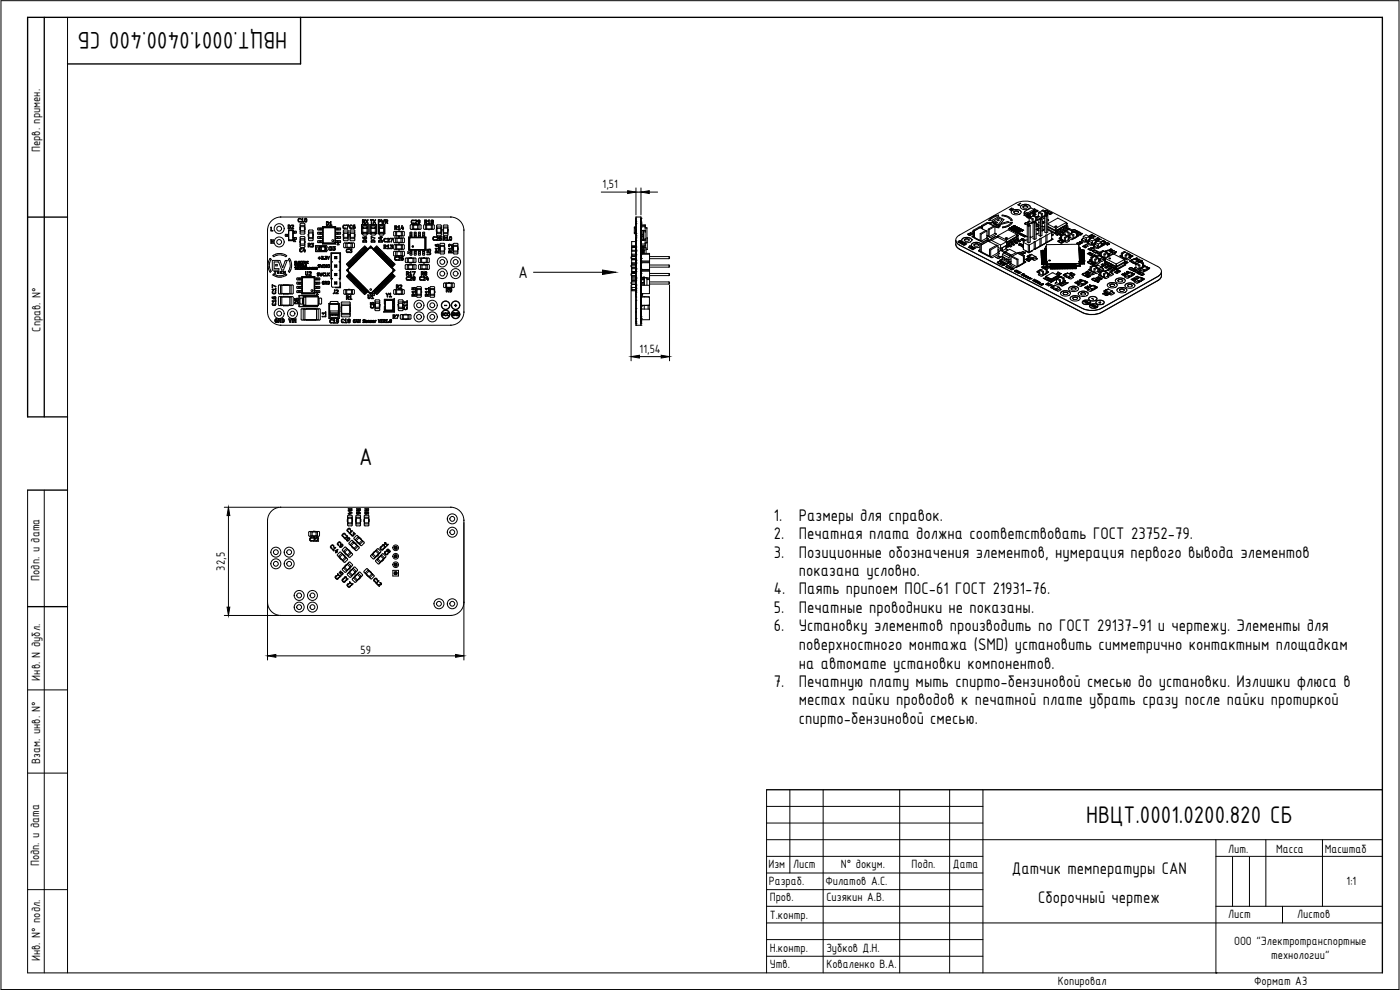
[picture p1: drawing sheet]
<svg xmlns="http://www.w3.org/2000/svg" width="420mm" height="297mm" viewBox="0 0 420 297" stroke-linecap="round" stroke-linejoin="round" font-family="sans-serif">
<defs><g id="words">
<g font-size="7.7">
<text x="86.2" y="9.6" transform="rotate(-180 86.2 9.6)">НВЦТ.0001.0400.400 СБ</text>
<text x="107.8" y="139.4">А</text>
<text x="325.9" y="246.9">НВЦТ.0001.0200.820 СБ</text>
</g>
<g font-size="5.4">
<text x="155.6" y="83.4">А</text>
<text x="232.2" y="156.4">1.</text>
<text x="232.2" y="161.9">2.</text>
<text x="239.7" y="156.4">Размеры для справок.</text>
<text x="239.7" y="161.9">Печатная плата должна соответствовать ГОСТ 23752-79.</text>
<text x="232.2" y="167.4">3.</text>
<text x="239.7" y="167.4">Позиционные обозначения элементов, нумерация первого вывода элементов</text>
<text x="239.7" y="172.9">показана условно.</text>
<text x="232.2" y="178.3">4.</text>
<text x="239.7" y="178.3">Паять припоем ПОС-61 ГОСТ 21931-76.</text>
<text x="232.2" y="183.8">5.</text>
<text x="239.7" y="183.8">Печатные проводники не показаны.</text>
<text x="232.2" y="189.3">6.</text>
<text x="239.7" y="189.3">Установку элементов производить по ГОСТ 29137-91 и чертежу. Элементы для</text>
<text x="239.7" y="195.2">поверхностного монтажа (SMD) установить симметрично контактным площадкам</text>
<text x="239.7" y="200.7">на автомате установки компонентов.</text>
<text x="232.2" y="206.2">7.</text>
<text x="239.7" y="206.2">Печатную плату мыть спирто-бензиновой смесью до установки. Излишки флюса в</text>
<text x="239.7" y="211.7">местах пайки проводов к печатной плате убрать сразу после пайки протиркой</text>
<text x="239.7" y="217.2">спирто-бензиновой смесью.</text>
<text x="303.7" y="262.3">Датчик температуры CAN</text>
<text x="311.6" y="270.9">Сборочный чертеж</text>
</g>
<g font-size="3.9">
<text x="12" y="45.6" transform="rotate(-90 12 45.6)">Перв. примен.</text>
<text x="180.9" y="56.5">1,51</text>
<text x="12.2" y="99.5" transform="rotate(-90 12.2 99.5)">Справ. N°</text>
<text x="192" y="105.9">11,54</text>
<text x="67.4" y="171.2" transform="rotate(-90 67.4 171.2)">32,5</text>
<text x="11.9" y="174.3" transform="rotate(-90 11.9 174.3)">Подп. и дата</text>
<text x="108.2" y="196.2">59</text>
<text x="12.1" y="204.2" transform="rotate(-90 12.1 204.2)">Инв. N дубл.</text>
<text x="12.1" y="229.1" transform="rotate(-90 12.1 229.1)">Взам. инв. N°</text>
<text x="368.6" y="255.9">Лит.</text>
<text x="383" y="255.9">Масса</text>
<text x="397.6" y="255.9">Масштаб</text>
<text x="11.8" y="259.9" transform="rotate(-90 11.8 259.9)">Подп. и дата</text>
<text x="230.6" y="260.3">Изм</text>
<text x="238.1" y="260.5">Лист</text>
<text x="252.3" y="260.5">N° докум.</text>
<text x="273.6" y="260.5">Подп.</text>
<text x="286" y="260.5">Дата</text>
<text x="230.7" y="265.6">Разраб.</text>
<text x="247.7" y="265.6">Филатов А.С.</text>
<text x="404.1" y="265.7">1:1</text>
<text x="231" y="270.4">Пров.</text>
<text x="231" y="275.6">Т.контр.</text>
<text x="248" y="270.4">Сизякин А.В.</text>
<text x="368.6" y="275.5">Лист</text>
<text x="389.3" y="275.5">Листов</text>
<text x="231" y="285.5">Н.контр.</text>
<text x="248" y="285.5">Зубков Д.Н.</text>
<text x="370.3" y="283.6">ООО &quot;Электротранспортные</text>
<text x="381.5" y="287.8">технологии&quot;</text>
<text x="12.1" y="288.3" transform="rotate(-90 12.1 288.3)">Инв. N° подл.</text>
<text x="231" y="290.5">Утв.</text>
<text x="248" y="290.5">Коваленко В.А.</text>
<text x="317.5" y="295.7">Копировал</text>
<text x="376.4" y="295.7">Формат А3</text>
</g>
</g></defs>
<!-- layer: 0 -->
<path d="M188.4 57.2l2.5 .4-2.5 .5zM192.4 57.6l2.5-.4v.9zM180.8 81l4 .7-4 .6zM189.4 107l2.5-.4v.8zM198.4 106.6l2.5 .4-2.5 .4zM68.6 152.2l.4 2.5h-.9zM68.1 182.2h.9l-.4 2.5zM80.3 196.8l2.5-.4v.8zM136.7 196.4l2.5 .4-2.5 .4z" fill="#000" stroke="#000" stroke-width=".3"/>
<g fill="none" stroke="#000" stroke-width=".3">
<path d="M180.5 57.6h7.9M190.9 56.4v8.1M190.9 57.6h1.5M192.4 56.4v8.1M194.9 57.6h2.5M80.3 69v.1M81.1 77.5a3.6 3.6 0 0 0 0 4.2l.3-.3-.6-1.5M81.1 77.5h.1M81.1 77.5l.3 .3-.5 1-.1 1.1M81.3 73h.2M81.3 68.2v1M81.3 72v1"/>
<path d="M81.3 68.2h.1M81.3 71.9h.1M81.3 68.2l.1 1h.5h-.6M81.3 71.9l.1 .5h.5l.1-.4v1l-.1-.5h-.5v.5M81.7 78.1l2.3 .1 .8 2.1 .8-2.1h.6l-1.1 2.8h-.5l-1-2.4h-1.3v2h1.4v.4h-2zM82.8 79.3h.4v.5h-.4zM83.2 76.6h1.5M84.3 65.1h-.1M84.8 76.6l1 .4 .3-.3a3.6 3.6 0 0 0-4.2 0l.3 .3 1-.4M86.3 70.4v.4M86.5 67.5v1.1a.56 .56 0 0 0 .7-.5 .56 .56 0 0 0-.7-.6M86.6 70.3l-1 .2 .1 .4h.9"/>
<path d="M86.6 72l.1 .1M86.6 70.4h-.6v.4h.6M86.6 69h1.4zM86.6 72.1l1.4 .1zM86.6 67.6a.42 .42 0 0 1 .4 .5 .42 .42 0 0 1-.4 .4zM86.7 72h.1M86.7 72h-.1M86.7 69.3v2.7M86.7 69.1l-.1 2.9M86.7 69.1v.2M86.7 69.1v.1M86.7 72h1.1"/>
<path d="M86.7 69.2h1.1M86.7 72v.1M86.7 69.2v.1M86.8 77.5l-.3 .3a3.1 3.1 0 0 1 0 3.6l.3 .3M86.8 77.5h.1M86.9 77.5a3.5 3.5 0 0 1 0 4.2M87.4 67.6a.38 .38 0 0 1 .6-.1 .38 .38 0 0 1 .1 .5l-.5 .5 .5 .1h-.7l.6-.8zM87.8 72l.1 .1M87.8 69.2l.1 .1M87.9 69.1v.1M87.9 69.1l-.1 .1M87.9 69.1l.1 .4h.5v.4h-.5v1.5h.5v.4h-.5l-.1 .3"/>
<path d="M87.9 72h-.1M87.9 69.3v2.7M87.9 72h.1M87.9 72v.1M87.9 69.2v2.8M87.9 69.2v.1M88 71.3l1 .1-.1 .4-.9 .1M88 69.4l1 .1M88.2 69.5v.4M88.2 71.4v.4M88.4 72.1l.3 .4h-.5zM88.5 79.3l.1 .6"/>
<path d="M88.5 79.3h.1M88.5 78.7h.3M88.7 79.9h.1M88.8 78.7h.1M88.8 78.4h-.3v.6l.3-.1M88.8 78.9h.1M88.8 78.4l-.3 .1v.4h.3M88.8 78.4h.1M88.9 79.3l-.2 .5-.2-.5M88.9 79.3h.1M88.9 79.3l-.2 .6M89 69.5v.3"/>
<path d="M89 69.8l-1 .2M89 78.4v.6l.4-.1M89.1 78.4h.1M89.1 78.4v.5h.2M89.3 78.9h.1M89.4 79.6h-.3M89.4 79.6h.1M89.4 79.6h-.1M89.4 79.3h.1M89.4 79.3h-.3v.6h.3M89.4 79.4h-.3v.4h.3M89.4 79.3v.1"/>
<path d="M89.4 79.8v.1M89.4 79.4h.1M89.4 79.9h.1M89.5 65.7l.5-.2 .2 .2a.4 .4 0 0 0-.6 .4 .4 .4 0 0 0 .6 .3 .44 .44 0 0 1-.6 .2 .44 .44 0 0 1-.2-.6zM89.6 78.7h.2M89.7 79.3v.6M89.7 79.3h.1M89.7 79.6h.3M89.7 79.9h.1M89.8 78.7h.1M89.9 78.7h-.1M89.9 78.4h-.4v.6l.4-.1"/>
<path d="M89.9 78.9h.1M89.9 78.4l-.3 .1v.4h.3M89.9 78.4h.1M90 79.6v.3M90 79.9h.1M90 79.3v.3M90 68.3v.6zM90 72.3v.6zM90.1 79.3h-.1M90.1 79.3v.6M90.1 74.5a.57 .57 0 0 0-.2 .8 .57 .57 0 0 0 .7 .3M90.1 71.6h1.3v2h-1.3z"/>
<path d="M90.1 67.6h1.3v2h-1.3zM90.1 73.2h1.3M90.1 72h1.3M90.1 69.2h1.3M90.1 68h1.3M90.1 74.5l.6 .1M90.2 78.6v.3h.3M90.2 78.5l-.1 .1M90.2 73.1l-.1 .9 .2 .2h1.1v-1.1M90.2 72.1l-.1-1 1.2-.1 .2 .2-.1 .9M90.2 69.1l-.1 .9 .2 .2h1.1v-1.1M90.2 68.1l-.1-.9 .2-.2 1.1 .1v1"/>
<path d="M90.3 79.3v.6zM90.4 78.4h-.1a.31 .31 0 0 0-.3 .4 .31 .31 0 0 0 .5 .2M90.4 78.4h.1M90.5 78.9h.1M90.5 78.5h.1M90.5 78.5h-.3M90.5 78.4h.1M90.5 65.8l.4-.3v1l.2 .1h-.6l.2-.1v-.7zM90.5 78.4v.1M90.5 75.4l.2 .1M90.5 74.7a.4 .4 0 0 0-.4 .4 .4 .4 0 0 0 .4 .3M90.6 78.5h.1"/>
<path d="M90.6 78.4h.1M90.6 78.5h.2v.5M90.7 75.5l-.1 .1M90.7 78.4h.4M90.7 78.4h-.1M90.7 74.6l-.2 .1M90.7 79.4a.26 .26 0 0 0-.1 .3 .26 .26 0 0 0 .3 .1M90.7 79.4h.1M90.8 65.5h.1M90.8 79h.1M90.9 78.5l-.1 .5M90.9 78.5h.1"/>
<path d="M90.9 79.9h-.1M90.9 79.3l-.4 .2 .3 .4M90.9 79.3h.1M90.9 79.9h.1M90.9 79.4h-.2M90.9 79.8v.1M90.9 79.3v.1M90.9 79.4h.1M91 78.4h.1M91.1 78.5h-.2M91.1 78.4v.1M91.1 78.5h.1"/>
<path d="M91.2 74.4l-.1 .7h.3l.1-.3 .2 .4-.2 .4-.1-.3-.5-.1zM91.3 79h-.1M91.3 78.8v.2M91.3 78.7v.1M91.3 78.7l.1 .1M91.4 78.8h.1M91.4 78.8l.1 .2M91.4 79.8h-.2l-.1-.5v.6h.4M91.4 78.7h.1M91.4 78.7l.2 .3M91.5 79.8v.1M91.5 78.7l.1-.2-.4-.1v.6"/>
<path d="M91.5 79.9h.1M91.5 78.5h-.2v.3M91.5 78.5h.1M91.5 68.3v.6zM91.5 72.3v.6zM91.5 78.5l-.2 .2M91.5 79h.1M91.6 65.6a.5 .5 0 0 1 .5 .5 .5 .5 0 0 1-.6 .4zM91.6 79h.1M91.7 65.7a.38 .38 0 0 1 .3 .4 .38 .38 0 0 1-.4 .3zM91.8 78.4v.6M91.8 78.4h.1"/>
<path d="M91.8 79h.1M91.9 79.6h-.2M91.9 79.6h-.1M91.9 79.6h.1M92 79.3h-.4v.6l.4-.1M92 79.8h.1M92 79.3h.1M92 79.4h-.3v.4h.3M92 79.3v.1M92 79.4h.1M92 78.7l.4 .3M92.2 78.5v.4h.2"/>
<path d="M92.2 78.5h.1M92.4 78.4l-.4 .3M92.4 78.4h.1M92.4 78.5h.1M92.4 78.5h-.2M92.4 78.9l.1 .1M92.5 79h-.1M92.5 78.4v.1M92.5 79h.1M92.5 73l.6 .1 .1 .3-.3 .3 .2 .4-.4-.4-.2 .4zM92.5 70.3v.6zM92.6 73.1l.4 .1v.3h-.4z"/>
<path d="M92.7 69.6h1.2v2h-1.2zM92.7 69.9h1.2M92.7 71.3h1.2M92.7 71.1v1l1 .1 .3-.2M93.4 73h.7l-.2 .4 .2 .5-.2 .2-.5-.1h.5l.1-.3-.3-.2 .2-.4zM93.9 71.1l.1 .2M94 69.3v.7M94 71.3v.7M94 70.3v.6zM94 69.3l-.3-.3-1 .1v1.1M94 70l-.1 .2M94.8 75.5h3.2"/>
<path d="M94.8 75.5v-1.8h3.3l-3.3 .1v1.6l3.2 .1M95 74.4v.5M95 74.8l.3 .3h.5M95.3 72.4l.2 .4M95.3 71.4l.2 .1M95.5 71.6h1.3M95.5 69.7h1.3M95.5 68.4h1.3M95.5 69h1.3M95.5 70.9h1.3M95.5 72.2h1.3M95.5 72.8h1.3"/>
<path d="M95.5 70.3h1.3M95.5 72.2l-.2 .2M95.5 70.9l-.2 .5M95.5 69.7l-.2 .1 .2 .5M95.5 68.4l-.2 .2 .2 .4M95.5 79.5v.3l.4 .2M95.5 77.4h.3v-.3l.1 .3h.3l-.3 .1-.1 .3v-.3zM95.5 79.4l.5 .1-.4 .2M95.5 79.4v.1M95.6 79.7v.1M95.6 79.8l.4 .3-.6 .1 .5-.1M95.7 74.4v.4"/>
<path d="M95.8 74.1h-.5l-.3 .2M95.8 74.1l.1 .1M95.9 75l-.1 .1M95.9 74.1v1M95.9 75.1l.1 .1M95.9 74.1h.1M96 75.1h.1M96 75.1h-.1M96 74.1v1M96 74l-.1 .4h-.4v.4h.4l.1 .4 1.6-.1M96 74h1.5M96 75.2h1.5"/>
<path d="M96 74l-.1 .1M96 74l.1 .1M96.1 74.1h1.4M96.1 74.1h-.1M96.1 74.1h.4v1h-.4M96.1 75.1l-.1 .1M96.2 79.5l.3 .8M96.2 79.4v.1M96.2 79.4l.2 .6 .2-.4 .1 .4 .2-.6-.1 .9-.2-.4-.2 .4M96.2 68.5v.4M96.2 69.8v.4M96.2 71v.5"/>
<path d="M96.2 72.3v.4M96.4 77.7v.1M96.5 77.6v.1M96.5 77.6l-.1 .1M96.5 77.7h.3M96.6 77.3h.1M96.6 77.3h.2M96.8 77.2l.1-.3h-.5l.4 .1-.2 .3M96.8 77.2h.1M96.8 73.1l4 .1zM96.8 68l4 .1zM96.8 77.2a.33 .33 0 0 1 .1 .5 .33 .33 0 0 1-.5 0"/>
<path d="M96.8 77.3l.1 .1M96.9 77.4v.2M96.9 77.6l-.1 .1M96.9 68.4v4.5M96.9 68.4h.1M96.9 72.9l.1 .1M97 68.2l-.2 .3h-1v.4h1v.9h-1v.4h1v.8h-1v.5h1v.8h-1v.4h1l.2 .4M97 68.2h3.5l.2 .3h1.1v.4h-1.1v.9h1.1v.4h-1.1v.8h1.1v.5h-1.1v.8h1.1v.4h-1.1l-.2 .4M97 72.8l-.1 .1M97 68.4v4.4M97 72.8l.1 .1M97 73h3.5"/>
<path d="M97 68.2l-.1 .2M97 68.2l.1 .2M97.1 72.9l-.1 .1M97.1 72.9h3.3M97.1 68.4h3.3M97.1 68.4h-.1M97.2 77.7h.2M97.2 77.7h.1M97.2 79.4a.45 .45 0 0 1 .5 .5 .45 .45 0 0 1-.5 .4M97.2 77.8h.1M97.2 79.4v.8M97.3 77.8h.1"/>
<path d="M97.4 77.7l-.1 .1M97.4 77.7h.1M97.5 74.1h.1M97.5 74v.1M97.5 74l.1 .1M97.5 77.7l.5 .1M97.5 74.1v1M97.5 75.1h.1M97.5 75.1v.1M97.6 74.1h-.1M97.6 75.1l-.1 .1M97.6 79.8v.3l-.3 .1v-.7l.3 .3"/>
<path d="M97.6 74.4h.4v.4h-.4M97.6 74.1v1M97.6 74.2l.7-.1 .2 .2-.1 .7h-.8M97.8 77.3h.1M97.8 77.3h.2M97.8 74.4v.4M97.9 77.2l.2-.3h-.6l.5 .1-.2 .3M97.9 77.2h.1M97.9 77.2l.1 .1M97.9 79.4v.8M98 67.6a.54 .54 0 0 0 .7-.5 .54 .54 0 0 0-.7-.5l-.1 1M98 79.4v.8"/>
<path d="M98 77.3v.1M98 77.7h-.5M98 77.6v.1M98 77.4v.2M98 77.3h.1M98.1 77.7l-.1 .1M98.1 77.3v.4M98.1 66.7a.42 .42 0 0 1 .4 .4 .42 .42 0 0 1-.4 .4zM98.3 76.9l.3 .7 .3-.7-.3 .9zM98.5 79.5a.3 .3 0 0 1 .4 .4 .3 .3 0 0 1-.5 .2zM99 67.5v.1l.6-.1M99 74a.56 .56 0 0 1 .7 .5 .56 .56 0 0 1-.7 .6z"/>
<path d="M99 66.9l.2-.1v.7h-.2M99.3 66.5l-.3 .4M99.3 66.5h.1M99.3 66.5v1h.3M99.5 74.5l-.1 .4-.3 .1v-.9l.4 .4M99.7 76l-.2 .3v2l.2 .3-.2 .2v2l.2 .3-.2 .3v2l.2 .2-.2 .3v2l.2 .3h2.4l.1-1.3v1.4l-1.4-.1M100 74.9v.1M100.2 74.4l.3 .4-.1 .2-.4-.1M100.2 74.4l.2-.3-.5-.1h.7l-.2 .4 .2 .2M100.4 79.5h.7M100.4 77v.6M100.4 79.5v.7"/>
<path d="M100.4 77.6h.7M100.4 77h.7M100.4 79.5l.2 .2M100.4 77l.2 .1M100.4 68.4h.1M100.4 72.9l.1 .1M100.4 68.4h.2M100.5 72.8l-.1 .1M100.5 68.4v4.4M100.5 72.8l.1 .1M100.6 80h.3M100.6 80l-.2 .2"/>
<path d="M100.6 79.7h.3M100.6 77.1v.4M100.6 79.7v.3M100.6 77.5l-.2 .1M100.6 77.5h.3M100.6 77.1h.3M100.6 74.6l-.2 .5h-.5l.1-.2M100.6 68.4v4.5M100.6 72.9l-.1 .1M100.6 68.4h-.1M100.7 69.7l1.5 .1-.1 .5h-1.4M100.7 68.4l1.5 .2-.1 .4h-1.4"/>
<path d="M100.7 70.9h1.4M100.7 72.2h1.4M100.9 80l.2 .2M100.9 77.1v.4M100.9 79.7v.3M100.9 77.5l.2 .1M101.1 77v.6M101.1 79.5v.7M101.1 79.5l-.2 .2M101.1 77l-.2 .1M101.3 68.5v.4M101.3 69.8v.4"/>
<path d="M101.3 71v.5M101.3 72.3v.4M101.4 73l.3 .4h-.5zM101.8 76l.2 .3v2l-.2 .3 .2 .2v2l-.2 .3 .2 .3v2l-.2 .2 .2 .3v2l-.2 .3M102.1 72.2l.1 .2M102.1 70.9l.1 .5M102.2 72.4l-.1 .4h-1.4M102.2 71.4l-1.5 .2M103 70.3v.6v-.6M103 68.1l.2 .4h.3M103.1 67.5l-.2 .5 .2 .6M103.1 69.6h1.3v2h-1.3z"/>
<path d="M103.1 71.2h1.3M103.1 70h1.3M103.1 67.5h.3l.2 .2a.36 .36 0 0 0-.4 0 .36 .36 0 0 0-.1 .4M103.2 71.1l-.2 .9 .3 .2h1.1l-.1-1.1M103.2 70.1l-.2-.9 .3-.2 1.1 .1-.1 1M103.5 68.4v.1M103.6 68.4v.2h-.5M103.8 73h2v1.2h-2zM103.9 67.5h.7M103.9 67.5v.1h.6l-.4 .9M104.1 74.7l.6 .1a.44 .44 0 0 0-.6 .1 .44 .44 0 0 0 0 .6l.6 .1a.5 .5 0 0 1-.8 0 .5 .5 0 0 1 .1-.8zM104.2 73v1.2"/>
<path d="M104.3 73h-1.1l-.1 1.1 .3 .2 .9-.1M104.3 79.6l.1-.2 .7 .7 .2-.2M104.4 78.9l.2-.1 .9 1M104.4 78.9l.9 1.1M104.5 72.8l.6 .1zM104.5 74.3h.6zM104.5 70.3v.6zM104.5 74.9h.1M104.6 67.5l-.4 1.1-.1-.1M104.7 78.5l.2-.1 1 1M104.7 78.7l1 .9M104.7 78.5v.1"/>
<path d="M104.9 79.9l-.2 .1M104.9 74.7h.7l-.2 .3 .2 .3M104.9 74.7v.1h.5l-.3 .3 .3 .1M105 75.6h.4M105 70.3v.6zM105 67.7l.4-.2 .2 .2a.4 .4 0 0 0-.6 .4 .4 .4 0 0 0 .7 .3 .43 .43 0 0 1-.6 .2 .43 .43 0 0 1-.2-.6zM105.1 71.2h1.3v.4h-1.3zM105.1 69.6h1.3v.4h-1.3zM105.1 78.7l-.1 .2 .7 .7-.2 .2M105.2 70v1.2M105.2 71.1l-.2 .9 .3 .2h1.1v-1.1M105.2 70.1l-.2-.9 .3-.2 1.1 .1v1"/>
<path d="M105.2 79.5l-.1 .2M105.2 73l.9-.1 .3 .2-.1 1.2-1.1-.1M105.4 73v1.2M105.4 75.2v.1M105.4 75.6h.1M105.4 75.3v.3M105.5 79.8l-.7-.7-.2 .1 .7 .7M105.6 79.1l-.2 .2M105.6 75.3l-.2 .5h-.5l.1-.2M105.7 78.9l-.4-.4 .2-.1 .7 .7M105.9 78l-.2 .2 .4 .4M105.9 68v.4"/>
<path d="M105.9 68.4l.5 .2 .2-.2M105.9 78.8l-.1 .2 .1 .1M106 77.4l.9 .9M106 77.4l-.2 .2 .9 1M106.1 68.4v.1M106.1 68.1v.3M106.1 68.1h.1M106.1 68.1h.3M106.1 78.6l.3 .3-.2 .2M106.2 77.7l-.1 .1 .7 .7M106.2 77l-.1 .2 1 1M106.2 77h.1"/>
<path d="M106.2 79.1l-1-1-.1 .2 1 .9-.2 .2M106.3 78.4l-.2 .2M106.3 77l1 1M106.3 70v1.2M106.4 68.1v.4l-.3-.1M106.5 67.5h-.4l-.2 .5M106.5 70.3v.6zM106.5 67.5l-.4 .4 .4 .1 .1 .4M106.6 78.7l-1.1-1-.1 .2 1 1M106.6 78.1l-.1 .1M106.8 78.5l-.2 .2M106.8 76.4l.2-.1 1 1"/>
<path d="M106.8 76.4l1 1.1M107 77.7l-.2 .2M107.2 76.1l.2-.1 1 .9M107.2 76.2l.9 .9M107.2 76.1v.1M107.3 76.6l-.2 .2 .7 .7-.2 .2-.7-.7-.1 .1 .7 .7-.2 .2M107.3 78l-.7-.7-.2 .2 .7 .7-.2 .2-.1-.2M107.3 77.4l-.1 .1M107.7 77.6l-1.1-.9-.1 .2 .9 .9M107.7 77l-.2 .2M108 76.7l-.1 .1M108.3 75.6l-.1 .1 .7 .7-.2 .2"/>
<path d="M108.4 76.3l-.2 .2M108.4 74.9l1 1M108.5 74.9l-.3 .2 1 1-.2 .2-.1-.2M108.5 67.4h2v2.7l-.1-2.6h-1.8l-.1 2.6zM108.5 76.8l-.2 .2-.7-.7-.1 .1 .7 .7-.2 .2-.2-.1M108.5 75.3l.2-.1 .4 .4M108.7 76.6l-.7-.7-.2 .2 .7 .7M108.7 74.5l-.1 .3 1 .9M108.7 74.5h.1M108.7 76.6l-1.1-1-.1 .2 1 1M108.8 76l-.2 .1M108.8 65.9l.6 .1 .1 .3-.3 .3 .3 .5-.5-.5-.2 .4z"/>
<path d="M108.8 74.5l1 1M108.9 68.1h1.2v2h-1.2zM108.9 68.5h1.2M108.9 69.7h1.2M108.9 69.8h1.2M108.9 68.2l.1 .3M108.9 75.7l.1 .1M108.9 69.6l-.1 .7 .3 .2M108.9 72.2a.57 .57 0 0 1 .8-.2 .57 .57 0 0 1 .3 .7h-1.1zM109 75.8l.1 .1M109 71.2v-.1a.36 .36 0 0 0-.1 .5 .36 .36 0 0 0 .5 .1h.4a.4 .4 0 0 0 .2-.5 .4 .4 0 0 0-.5-.2 .4 .4 0 0 0-.2 .5M109 69.8l-.1 .2"/>
<path d="M109 71.2l.1 .2M109 74.8l-.1 .2 .7 .7-.2 .2-.3-.3M109.1 67.7h1v.9M109.1 67.7l-.3 .2 .1 .7M109.1 76.2l-1.1-1-.1 .3 .9 .9M109.1 71.4h.1M109.1 75.6l-.1 .2M109.1 71.4l.1 .1M109.2 66.4l.1-.3h-.4v.3h.3M109.2 66.6h.1M109.3 71.5v.1M109.5 71.5h.1"/>
<path d="M109.5 71.2v.3M109.5 75.3l-.2 .1M109.5 71.2h.1M109.5 71.2h.3M109.5 71.5h.3M109.6 75.4l.1 .2M109.7 72.1l-.5 .1-.2 .3h.9l-.2-.4M109.8 67l.2-.5-.3-.5 .4 .4 .4-.5-.3 .6 .3 .5-.4-.4-.3 .4M109.8 74.9l-.1 .2M109.8 71.2h.1M109.9 71.2v.3M109.9 71.5h-.1"/>
<path d="M110 69.8l.1 .2M110.1 75.2l-1-1-.2 .2 1 1M110.1 68.2l-.1 .3M110.1 69.6v.9h-1M110.2 74.6l-.2 .1M110.3 75l-.2 .2-.7-.7-.2 .1 .7 .7-.2 .3M110.5 74.8l-1.1-1-.1 .3 1 .9M110.6 74.6l.7-.8 .7 .8-.7-.6-.7 .6M111 67.4h2v2.7l-.1-2.6h-1.8l-.1 2.6zM111.2 65.9h.6l-.2 .2-.1 .9-.1-.9zM111.2 74.2h.1M111.2 74.2l-6.8 6.8"/>
<path d="M111.2 74.2v.2M111.3 74.2l6.8 6.8M111.3 74.2v.2M111.4 71l.1 .7M111.4 68.1h1.2v2h-1.2M111.4 68.5h1.2M111.4 69.7h1.2M111.4 68.2l.1 .3M111.4 69.6l-.1 .2h1.3M111.4 72.2a.57 .57 0 0 1 .8-.2 .57 .57 0 0 1 .3 .7h-1.1zM111.4 71l1.1 .4M111.4 70.9v.1"/>
<path d="M111.5 69.8l-.1 .2M112 65.9l.3 .5 .4-.5-.3 .6 .3 .6-.4-.5-.3 .4 .2-.5zM112.2 72.1l-.5 .1-.2 .3h.9l-.2-.4M112.2 75l.2 .2 1.1-1 .1 .2-1 1M112.3 74.6l-.2 .2-1-.6-.7 .6-.7-.7-.1 .2 .7 .7M112.3 74.6l.5-.5 .1 .2-.4 .4M112.3 74.6l.2 .1M112.4 71.5l-.9-.4v.6M112.5 69.8l.1 .2M112.5 74.7l-.3 .3M112.5 71.4l-.1 .1M112.6 68.5l-1.3-.1 .1 .2"/>
<path d="M112.6 68.2l-.1 .3M112.6 68.6v-.9h-1.2v2.8h1.2v-.9M112.7 74.9l.2 .2M112.9 75.1l-.3 .2 .2 .3M112.9 75.7l.2 .2 .7-.7 .2 .1-.7 .8M113.1 75.3l-.3 .3M113.1 75.3l.1 .1M113.1 75.6l-.2 .1M113.1 75.9l1.1-1 .1 .2-1 1M113.1 73.8l.1 .3-1 .9M113.1 73.8l-1.1 1M113.1 74.5l.2 .1-.4 .5"/>
<path d="M113.3 76.1l.2 .2M113.4 75.6l.2 .2M113.5 67.4h2v2.7l-.1-2.6h-1.8l-.1 2.6zM113.6 76.1l-.1 .2M113.6 75l-.1-.2-.4 .5M113.7 72.2a.57 .57 0 0 1 .7-.2 .57 .57 0 0 1 .3 .7h-1zM113.7 74.5l-1 1M113.7 74.5h.1M113.7 76l.2 .1M113.8 74.5l.1 .3-1 .9M113.8 76.6l.7-.7 .2 .2-.7 .7M113.9 68.1h1.2v2h-1.2z"/>
<path d="M113.9 68.5h1.2M113.9 69.7h1.2M113.9 69.8h1.2M113.9 68.2l.1 .3M113.9 69.6v.9h1.1l.2-.2M114 66.4v-.3h-.3v.3h.3M114 76.8l.2 .2 .1-.2M114 69.8l-.1 .2M114 71.1l.3 .4-.7-.1 .9 .3M114.1 76.3l.2 .2M114.2 76.9l1-.9 .1 .2-.9 .9M114.2 75.6l.1 .1-.7 .7 .2 .2"/>
<path d="M114.2 66.3l-.5 .3-.2 .4v-1.1l.6 .1 .1 .3M114.3 71l-.3 .1M114.3 71h.1M114.3 77.1l.2 .2 .2-.1M114.3 71h.2M114.4 72.1l-.5 .1-.1 .3h.8l-.2-.4M114.4 71l.3 .1M114.5 76.7l.1 .1M114.5 75.3l.1 .2-.9 .9M114.5 75.2l-1.1 1M114.7 71.1l-.3 .1v.5M114.8 77l.2 .2"/>
<path d="M114.9 77.6l1-.9 .1 .2-.9 .9M114.9 76.3l.1 .1-.7 .7M114.9 77l.3-.4 .2 .2-.7 .7 .2 .2M115 69.8l.1 .2M115 75.7l-.2-.1-1 1M115 75.8l-1 1M115 75.7v.1M115.1 68.2l-.1 .3M115.1 69.6l.1 .2M115.2 77.4l.4-.4 .1 .1-.4 .4M115.2 77.4l-.3 .3M115.2 77.4l.1 .1"/>
<path d="M115.2 67.9v.5M115.2 69.8v.5M115.2 67.9l-.2-.2h-1.1v.9M115.2 68.4l-.1 .2M115.2 73.5l.6 .1 .1 .3-.2 .3 .2 .4-.4-.4-.3 .4zM115.3 66l-.2 .7-.2-.5-.2 .5-.3-.7M115.3 65.9v.1M115.3 65.9l-.2 1.2-.2-.5-.2 .4-.3-1M115.5 77.7l.2 .2M115.6 78.3l1-.9 .2 .2-1 1M115.6 76.3l.1 .1M115.6 76.3l-1.1 1"/>
<path d="M115.7 74v-.3l-.3-.1v.4h.2M115.7 66v1h.1M115.7 74.2h.1M115.7 77.9l-.3 .3M115.7 76.4l-1 1.1M115.7 65.9l.6 .1 .1 .3-.3 .3M115.7 65.9v.1M115.7 78.5l.2 .2M115.9 78.1l.4-.4 .1 .1-.7 .7M115.9 78.1l-.3 .3-.2-.2M115.9 78.1l.1 .1M115.9 78.7l1.1-1 .1 .2-1 1"/>
<path d="M115.9 71.6v.1a.41 .41 0 0 0-.6 .4 .41 .41 0 0 0 .6 .3 .51 .51 0 0 1-.7 0 .51 .51 0 0 1 0-.7 .51 .51 0 0 1 .7-.1M115.9 77.3l.2 .2-.4 .4M116.1 66.4l.1-.3h-.4v.3h.3M116.1 66.6l.3 .4-.5-.4-.1 .4M116.1 66.6h.1M116.2 77l-1 1-.2-.2 .3-.3M116.2 71.6l.1 .1M116.2 77h.1M116.2 73.8l.4-.3v1l.3 .1h-.7l.2-.1v-.7zM116.2 78.4l.4-.4 .2 .2-.4 .4M116.2 78.4l-.3 .3M116.2 78.4l.2 .2"/>
<path d="M116.2 71.6h.1M116.3 71.5l.5 .1v.4l-.4 .5 .5 .1h-.8l.6-.8M116.3 77l.1 .2-1 1M116.4 78.6l-.3 .3 .2 .2M116.4 71.6l.3 .2M116.4 71.6l-.1 .1M116.4 78.9l-.1 .2M116.4 79.2l.2 .2 .8-.7 .1 .2-.7 .7M116.5 73.5h.1M116.6 78.8l.1 .2M116.6 79.4l1.1-1 .1 .2-1 1M116.7 71.8h.1"/>
<path d="M116.8 79.6l.2 .2M116.9 79.1l.2 .2M117 78.4l.2 .1-.8 .7M117.2 74.4v.1M117.2 74.4h.4M117.3 79.5l.1 .2M117.3 72.5l.1 .1 .5-1.1h-.8l.6 .1-.4 .9M117.4 74l.2 .1M117.4 74l.2-.4-.5-.1h.7l-.2 .4 .2 .5M117.5 78.2l-.3-.1-.9 1M117.5 78.3l-1 1M117.5 78.2v.1"/>
<path d="M117.5 80l-.1 .1M117.6 74.1h.1M117.6 79.9l.2 .1M117.6 74.4v.1M117.6 74.1v.3M117.7 79.8l.4-.4 .1 .2-.7 .7 .7 .7-.7 .9 .2 .1M117.8 74.4l-.2 .2h-.5l.1-.2M117.9 79.2l-.2-.1-.7 .7M118.1 69.7v.9M118.2 70.6l.2 .2 .9-.1M118.2 78.9l-.2-.1-1 1M118.2 78.9l-1 1.1 .2 .1"/>
<path d="M118.6 77l.6 .2a.41 .41 0 0 0-.6 .4 .41 .41 0 0 0 .6 .3 .5 .5 0 0 1-.8 0 .5 .5 0 0 1 .1-.7zM118.7 69.5h2v1.2h-2zM118.7 75.5h.4v1.2h-.4zM118.7 71.5h2v1.2h-2zM118.7 73.5h2v1.2h-2zM118.9 68.4h.1M118.9 68.4l.3 .4M118.9 68.4l.3-.2-.1-.4-.6-.1v1.2l.1-.5 .6 .4M119 68v.1M119 68l-.4-.1v.4l.4-.2M119 69.5v1.2M119 73.5v1.2"/>
<path d="M119.1 71.5v1.2M119.1 75.5h1.2M119.1 76.7h1.2M119.3 75.5h-1.1l-.1 1.1 .3 .2 .9-.1M119.3 71.5h-1.1l-.1 1.1 .3 .2 .9-.1M119.3 73.5h-1.1l-.1 1.1 .3 .2 .9-.1M119.3 69.5l-.9-.1-.2 .3M119.5 68l.3-.2v.9l.3 .2h-.7l.3-.2v-.7zM119.5 69.3l.5 .1zM119.5 73.3l.5 .1zM119.5 74.8h.5zM119.5 77l.6 .1v.4l-.5 .5 .5 .1h-.7l.6-.8-.2-.2-.4 .1z"/>
<path d="M119.5 70.8h.5M119.8 67.8h-.1M120 71.3l-.6 .1h.6M120 72.8h-.6l.6 .1M120 75.3l-.6 .1h.6M120 76.8h-.6l.6 .1M120 71.3v.1M120 72.8v.1M120 75.3v.1M120 76.8v.1M120.2 73.5l.9-.1 .2 .3v1h-1.1M120.2 69.5l.9-.1 .2 .3"/>
<path d="M120.2 75.5l.9-.1 .3 .2-.1 1.1h-1.1M120.2 71.5l.9-.1 .3 .2-.1 1.2-1.1-.1M120.3 75.5h.4v1.2h-.4zM120.3 71.5v1.2M120.4 69.5v1.2M120.4 73.5v1.2M120.5 77.9l.1 .1M120.6 77.6v.3M120.6 77.6h-.1M120.6 77.5h.3M120.6 77.9h.3M120.6 77.4h.2"/>
<path d="M120.6 77.4h-.1M120.6 77.2v.1M120.7 77.2l.3-.1a.36 .36 0 0 0-.5-.1 .36 .36 0 0 0-.1 .5l.1 .5 .3 .1M120.7 77.2h-.1M120.8 68.8h.2M120.8 77.4l.3 .5-.3 .2M120.9 77.6h.1M120.9 77.9v.1M120.9 77.6v.3M121 68.6v.2M121 68.6h.1M121.1 68.6l-.2-.5-.1 .3h-.3l.1-.7-.2 .8 .4 .1v.2"/>
<path d="M121.3 69.7v.9M121.3 70.6l-.2 .2-.9-.1M122.2 79.5h.4v1.2h-.4zM122.2 77.5h2v1.2h-2zM122.5 75.5l.3 .3M122.5 75.5v.6M122.5 77.5v1.2M122.6 71.1v.1M122.6 79.5h1.2M122.7 71.1v4zM122.8 79.5l-1.1-.1-.1 1.2 .3 .2 .9-.1M122.8 77.5l-.9-.1-.3 .3 .1 1h1.1"/>
<path d="M122.8 75.8h.1M122.8 75.8l-.3 .3M122.9 74.8l.1 .2M122.9 71.4v3.4M122.9 71.4h.1M122.9 79.3l.7 .1zM123 77.3l.5 .1zM123 78.8h.5zM123 74.8l.1 .1M123 74.8h-.1M123 71.4v3.4M123 71.2h4.5"/>
<path d="M123 75h4.5M123 71.2l-.1 .2M123 71.2l.1 .2M123 75.1l.2 1.5 .4-.2v-1.3M123 69.8v1.4M123.1 74.9h4.3M123.1 74.9l-.1 .1M123.1 71.4h-.1M123.1 71.4h4.3M123.1 71.2v-1.1h.4v1.1M123.1 75v1.1h.4v-1.1M123.1 70.8h.4"/>
<path d="M123.1 75.4h.4M123.1 71.2l-.3 .1v3.6l.3 .2M123.2 69.7h.3M123.2 69.7l-.2 .1M123.4 68.8h.6M123.5 69.7l.1 .1M123.5 75.1h.9M123.5 71.2h.9M123.6 69.8v1.4M123.7 77.5l.9-.1 .2 .3v1h-1.1M123.7 79.5l.9-.1 .3 .2-.1 1.1h-1.1M123.8 79.5h.4v1.2h-.4z"/>
<path d="M123.9 77.5v1.2M124.1 66.9l-.1 .1M124.1 66.9h.1a.46 .46 0 0 1-.7 0 .46 .46 0 0 1 0-.6 .46 .46 0 0 1 .7-.1 .41 .41 0 0 0-.7 .3 .41 .41 0 0 0 .5 .5M124.1 68.7v-1.2h-.4v1.2h2v-1.2h-.4v1.2M124.1 67.5h1.2M124.3 67.5h-1.1l-.1 1.1 .3 .2M124.3 68.7l-.3 .1M124.3 75.1l.1 1.5 .5-.2v-1.3M124.3 69.8v1.4M124.4 71.2v-1.1h.4v1.1M124.4 70.8h.4M124.4 75v1.1h.4v-1.1"/>
<path d="M124.4 75.4h.4M124.4 66.1a.38 .38 0 0 1 .6-.1 .38 .38 0 0 1 .1 .5l-.5 .5 .5 .1h-.7l.6-.8zM124.4 68.8h.7zM124.4 67.3l.7 .1zM124.4 69.7h.4M124.5 69.7l-.2 .1M124.8 69.7l.1 .1M124.8 75.1h.9M124.8 71.2h.9M124.9 69.8v1.4M125.2 67.5h1.1l.1 1.1-.3 .2M125.2 68.7l.2 .1"/>
<path d="M125.4 66.5l.5 .2-.4 .4h.2a.71 .71 0 0 0 .1-1.1l-.4 .1v.4M125.4 68.8h.7M125.5 66.2v.4h.4M125.6 75.1l.1 1.5 .5-.2v-1.3M125.6 69.8v1.4M125.6 77.7v.9M125.6 78.6l.3 .2 .9-.1M125.7 71.2v-1.1h.4v1.1M125.7 70.8h.4M125.7 75v1.1h.4v-1.1M125.7 75.4h.4M125.7 69.7h.3"/>
<path d="M125.7 69.7l-.1 .1M125.9 66.2h-.4M125.9 66.6h.1M125.9 66.2v.3M126 69.7l.2 .1M126.1 75.1h.8M126.1 71.2h.8M126.2 69.8v1.4M126.2 77.5h2v1.2h-2zM126.2 79.5h.4v1.2h-.4zM126.5 79.4h-.6l-.3 .2 .1 1.1 .8 .1M126.5 77.5v1.2"/>
<path d="M126.5 79.4l.3 .1M126.6 79.5h1.2M126.8 77.5l-.9-.1-.3 .3M126.8 75.1l.2 1.5 .5-.2-.1-1.3M126.8 69.8v1.4M126.9 71.2v-1.1h.4v1.1M126.9 70.8h.4M126.9 75v1.1h.4v-1.1M126.9 75.4h.4M126.9 79.3l.7 .1zM127 77.3l.5 .1zM127 78.8h.5z"/>
<path d="M127 69.7h.3M127 69.7l-.2 .1M127.3 69.7l.2 .1M127.3 71.2l.4 .1v3.6l-.4 .2M127.4 74.9l.1 .1M127.4 71.4h.1M127.4 69.8v1.4M127.5 71.2l-.1 .2M127.5 71.2l.1 .2M127.5 74.8l-.1 .1M127.5 71.4v3.4M127.5 74.8h.1"/>
<path d="M127.5 66l.6 .1 .1 .3-.3 .3M127.5 66v1.1l.1-.4 .6 .3M127.6 66.1l.4 .1v.3h-.4zM127.6 71.4v3.4M127.6 74.8l-.1 .2M127.6 71.4h-.1M127.7 77.5l.9-.1 .2 .3v1h-1.1M127.7 79.5l.9-.1 .3 .2-.1 1.1h-1.1M127.7 67.5h2v1.2h-2zM127.8 71.1v4zM127.8 79.5h.4v1.2h-.4zM127.9 66.7h.1"/>
<path d="M127.9 66.7l.3 .3M127.9 77.5v1.2M128 67.5v1.2M128.2 75.7h.8M128.2 75.7v.2l.9 .1-.1 .3h-.8M128.2 76.3v.1h.8M128.3 74.8h-.2l.1 .6h.5v-.5h.4M128.3 74.8v.5h.2M128.3 67.5h-1.1l-.1 1.1 .3 .2 .9-.1M128.5 68.8h.5zM128.5 67.3l.5 .1zM128.5 75.2v-.2a.41 .41 0 0 1 .6-.2 .41 .41 0 0 1 .1 .6"/>
<path d="M128.5 75.2v.1M128.7 66h.1M128.7 66l-.3 .3M128.8 66v1l.3 .1h-.7l.3-.1v-.7h-.3M129 75.7l.3 .5M129.1 75.3l.1 .1M129.1 74.9v.4M129.2 68.7l.2 .1M129.3 76.2l-.3 .2M129.4 67.4h.7l.2 .3v1l-.9 .1M129.4 67.4l-.2 .1M129.4 67.5v1.2"/>
<path d="M129.5 66a.38 .38 0 0 1 .5 .1 .38 .38 0 0 1 0 .5 .38 .38 0 0 1 0 .5 .38 .38 0 0 1-.6-.1 .38 .38 0 0 1 .1-.5zM129.5 66.9l.1 .1M129.5 66.6v.3M129.6 66.6h-.1M129.6 66.6h.3M129.6 67h.3M129.9 66.6h.1M129.9 66.2h.1M129.9 66.6v.3M129.9 66.9v.1M130.6 72.1a.52 .52 0 0 1-.8-.5 .52 .52 0 0 1 .8-.4 .4 .4 0 0 0-.6 .4 .4 .4 0 0 0 .7 .3l-.1 .2M130.6 74.5h1l.1-.3 .1 .7-.2-.2h-.7v.2z"/>
<path d="M130.8 75.4h.3v.3h-.3zM131 68.8v.6zM131 70.5l.3 .2h.9l.3-.2M131 69.8v.7M131 75.2l-.4 .2 .1 .5M131 75.2l.3 .2M131.1 68.5v1.2M131.2 69.6l-.2 .2M131.2 68.6l-.2-.9 .3-.2 1.1 .1-.1 1M131.3 75.4l.5-.2-.5 .4 .4 .3h-1M131.3 75.4h.1M131.3 71.1l-.4 .1a.37 .37 0 0 1 .5-.2 .37 .37 0 0 1 .2 .5l-.5 .5h.5"/>
<path d="M131.3 71.1l.1 .4-.5 .6h.6l.1-.1M131.6 74.3h.1M131.6 73.3h-.5l-.1 .5-.3-.4a.35 .35 0 0 0 0 .4 .35 .35 0 0 0 .4 .2l.6-.1-.1-.6M131.9 74.8l.1-.5-.1 .5M132 71.9h.4M132 71.9l-.1 .2h.4M132.1 73.6h1.2v2h-1.2zM132.1 73.9h1.2M132.1 75.3h1.2M132.1 75.1l-.1 .8 .3 .3 1.1-.1-.1-1M132.1 74.2v-1.1l1.1-.1 .2 .2-.1 1M132.3 69.6l.2 .2"/>
<path d="M132.4 68.5h-1.3v-.4h1.3v2h-1.3v-.4h1.3M132.4 71.6h.1M132.4 71.9v.1M132.4 71.6v.3M132.4 68.8l.1 .6zM132.5 71h-.6v.6h.5M132.5 69.8v.7M132.5 71l-.5 .1v.3l.6 .2-.3 .5M133.1 68.9v.4M133.1 68.1h1.2v2h-1.2zM133.1 69.8h1.2M133.1 68.4h1.2"/>
<path d="M133.1 69.6l-.1 .9 .3 .2M133.1 68.7v-1.1l1.1-.1 .2 .3-.1 .9M133.3 70.7h.9M133.4 71.7l.2 .4-.4-.4-.3 .4M133.4 71.7h.1M133.4 74.4h.1M133.4 74.3l.1 .6zM133.5 71.3v.1M133.5 71.3l-.4-.2v.4l.4-.1M133.7 71.2v.2M133.7 71.4l-.3 .3M133.7 71.2l-.3-.2h-.4l-.1 1.1"/>
<path d="M134 72v.1l.6-.1M134.2 71l-.3 .3h.3v.7h-.2M134.2 71h.1M134.3 71v1h.3M134.3 69.6l.1 .9-.2 .2M134.4 68.8l.1 .6zM134.6 74.5h1l.1-.3 .1 .7-.2-.2h-.7v.2zM134.7 73.3h.4l.5 .5 .1-.5v.7l-.8-.6-.2 .6zM134.8 75.4h.3v.3h-.3zM135 72.1h.4M135 71.8h.4M135.1 71.8l.1-.7 .2 .7"/>
<path d="M135.2 65.1h.1M135.3 75.4h.1M135.3 75.4l-.3-.2-.3 .1v.6M135.3 75.4l.5-.2-.5 .4 .4 .3h-1M135.5 71.2l-.1-.2a.56 .56 0 0 0-.6 .4 .56 .56 0 0 0 .2 .7M135.5 71.2l-.1 .9M135.6 74h.1M136 74.3v.6zM136.1 73.6h1.2v2h-1.2zM136.1 73.9h1.2M136.1 75.3h1.2M136.1 75.1l-.1 .8 .3 .3 1.1-.1-.1-1"/>
<path d="M136.1 74.2v-1.1l1.1-.1 .2 .2-.1 1M137.4 74.3l.1 .6zM139.2 69v.1M189.6 74v7.7M189.6 76.6h.1M189.6 77.7v.1M189.6 75.1h.1M189.6 76.2h.1M189.6 78.8h1.2M189.6 79.1h1.2M189.6 79.1h.1M189.6 77.7l.1 .1"/>
<path d="M189.6 79.5h1.2M189.6 74h1.2M189.6 75.1h1.2M189.6 74.2h1.2M189.6 75.4h1.2M189.6 76.9h1.2M189.6 78h1.2M189.6 76.3h1.2M189.6 76.6h1.2M189.6 77.8h1.2M189.6 79.5h.1M189.6 76.9h.1"/>
<path d="M189.6 74h.1M189.6 74.2v.1M189.6 75.4h.1M189.6 78h.1M189.7 77.8h1M189.7 74.3h-.1M190.4 68.4h.1M190.4 68.2v1.9h.4M190.4 69.8h.1M190.7 74.3h.1M190.8 68.1l-.4 .1M190.8 68.1v.1"/>
<path d="M190.8 69.8v.1M190.8 79.5h.1M190.8 76.9h.1M190.8 74h.1M190.8 74.2v.1M190.8 75.4h.1M190.8 78h.1M190.8 77.7l-.1 .1M190.8 68.2v1.9M190.8 79.1h.1M190.8 68.4h.1M190.8 70.1h.1"/>
<path d="M190.8 76.6h.1M190.8 77.7v.1M190.8 75.1h.1M190.8 76.2h.1M190.8 66.5h.1M190.8 71.4h.1M190.8 72.2h.1M190.8 75.3h.1M190.8 78.7h.1M190.8 65.6v.7M190.8 66.5v.8M190.8 71.4v5.6"/>
<path d="M190.8 77.6v1.9M190.8 72.5h-1.2v1.2h1.2M190.9 71.1h.1M190.9 74.1h.1M190.9 67.1h.1M190.9 70.1h.1M190.9 76.5h.1M190.9 78.1h.1M190.9 79h.1M190.9 75h.1M190.9 70.7h.1M190.9 79.5l-1.5 .2 .2 .5h1.3"/>
<path d="M190.9 77l-1.5 .1 .2 .5h1.3M190.9 65.6h.1M190.9 65.1h1.4v32.5h-1.4zM192.3 65.6h.1M192.4 78.8h.1M192.4 78.4h.1M192.4 76.3h.1M192.4 75.9h.1M192.4 75.6h.1M192.4 75.2h.1M192.4 71h.1M192.4 74.2h.1"/>
<path d="M192.4 70.3h.1M192.4 74.1h.1M192.4 71.1h.1M192.4 70.1h.1M192.4 67.1h.1M192.4 78.1h.1M192.4 76.5h.1M192.4 79h.1M192.4 75.1h.1M192.4 67h.1M192.4 70.2h.1M192.4 70.9h.1"/>
<path d="M192.4 79.5h.1M192.4 77.6h.1M192.4 77h.1M192.4 65.1v32.5M192.4 69.3h.1M192.4 71.7h.1M192.4 71.8h.1M192.4 77.5h.1M192.4 65.5h.1M192.4 66.7h.1M192.4 69.9v.5M192.4 76h2.5v12.1h-2.5"/>
<path d="M192.4 67.5h.1M192.4 69.9h.1M192.4 71.4h.1M192.4 75.3l.9 .3M192.4 75.6l.9 .2M192.4 75.7l.9 .2M192.4 75.9l.2 .1M192.4 73.6h1.3M192.4 73.2h1.3M192.4 72h.1M192.4 68.5h.1M192.4 72.7h.1"/>
<path d="M192.4 69.2h.1M192.4 68h1.3M192.4 67.6h1.3M192.4 75h.1M192.4 74.8h.1M192.4 74.4h.7M192.4 74.8h.7M192.4 68.2h.1M192.4 72.3h.1M192.4 68.9h.1M192.4 70.8h.7M192.4 69.5h.1"/>
<path d="M192.4 74.3h.1M192.4 76.3h2.5M192.4 78.6h2.5M192.4 78.3h2.5M192.4 70.4h.7M192.4 78.8h2.5M192.4 68.4v.1M192.4 68.1h.1M192.4 67.5h1.2M192.4 68v1.2M192.4 70.8v.5M192.4 72v1.2"/>
<path d="M192.4 70.8h.1M192.4 73h.1M192.5 71.3l-.1 .1M192.5 74.1h1M192.5 69.2v2.8M192.5 72l.5 .1M192.5 75.2h.6M192.5 75.5l.6 .1M192.5 75.8l.6 .2M192.9 74h.2M192.9 74h-.4v2M192.9 74v.4"/>
<path d="M192.9 74.8v.4h-.4M193 72.1h.1M193 69.1h.1M193 69.1v1.3M193 70.8v1.3M193 69.1l-.5 .1M193.1 75.3l.2 .1M193.1 76h.1M193.1 74v1.2M193.1 74l.4 .1v1l-.4 .1M193.1 69.2h-.6M193.1 69.1v3"/>
<path d="M193.1 69.2l.5 .1M193.1 69.1l.5 .1M193.1 75.2v.1M193.2 75.2h.1M193.2 75.3h.1M193.2 75.7h.1M193.3 75.2v.8M193.5 74.3l.4 .1v1.6M193.5 74.2h.1M193.5 75.1h-1M193.6 72h-1.1M193.6 72h.1"/>
<path d="M193.6 71.6l.1 2.6M193.6 69.2h.1M193.6 72l-.5 .1M193.6 69.2v2.8M193.6 68.3l.6 .1v4.5l-.6 .1M193.6 68.4h.6M193.6 73h.1M193.6 67.5h.1M193.7 74.2h-.1M193.7 67.5l-.1 2.1M194.2 71.4h.1M194.2 71.3v3.6h-.3"/>
<path d="M194.2 72.8h-.6M194.2 74.8h-.3M194.9 79.5h5.9M194.9 77.6h5.9M194.9 77h5.9M200.8 79.5l.1 .2-.1 .5M200.8 77l.1 .1-.1 .5M200.8 77v.6M200.8 79.5v.7M286.8 73.3v-1.2l.3 .7 1 .8M286.8 73.2l.5 1.1 .8 .5M286.8 73.2l.4 1 .9 .7"/>
<path d="M287.5 72.6l.4 .2M287.9 72.7h.1M287.9 72.7l.1-.2 .3 .1-.4 .2M288.1 74.8l36.9 19.1M288.1 73l.7-.4v.4l.6-.2-.8 .4 .1-.5zM288.4 72.4h-.6l-.1 .2 .2 .1M288.4 72.4h.1M288.4 72.4h.2l-.6-.1-.5 .3M288.6 72a1.79 1.79 0 0 1 3 0M288.8 71.7a2.05 2.05 0 0 1 2.8 .2 1.69 1.69 0 0 1-2.8 .5zM288.9 73.4l.7-.5 .3 .1a.55 .55 0 0 1-.4 .6 .55 .55 0 0 1-.6-.2M288.9 72.6h.1"/>
<path d="M289.1 73.4l.7-.3a.39 .39 0 0 1-.3 .4 .39 .39 0 0 1-.4-.1zM289.4 72l.7-.3 .8 .3M289.4 72l.7-.3 .7 .2a.75 .75 0 0 1-.7 .5 .75 .75 0 0 1-.7-.4zM290.8 70.1h.1M290.8 70.1l-.2 .1 .2 .3 .6-.1M290.9 70.1h-.3a.51 .51 0 0 0 .3 .5 .51 .51 0 0 0 .6-.2M291.1 73.7l-.5 .6 1-.3M291.1 73.7l-.2 .5 .7-.3M291.1 71.4h.1M291.1 74.5l.8-.4zM291.4 70h-.2v-.2l.9 .2M291.4 69.9l.4 .4"/>
<path d="M291.4 69.9v.1M291.4 70.4h.1M291.4 74.7l.8-.4-.1 .5 .6-.3-.8 .4 .2-.5zM291.5 70.4h.1M291.5 73.5a1.91 1.91 0 0 1 2.8-.4 2.03 2.03 0 0 0-2.8 .3 1.68 1.68 0 0 0 2.6 .7M291.6 71.9h.1M291.7 74h.1M291.8 70.9v.2l1 .3M291.8 70.9l-.1 .1M291.8 74.1h.1M292 69.5h.1M292.1 69.4l-.1 .1"/>
<path d="M292.1 69.4l-.3 .1 .3 .3M292.1 71.1l.1 .1M292.1 71.2l.4 .1M292.1 70.7l-.3 .2M292.1 70h.1M292.1 70.1l-.3 .2M292.3 74.3h.1M292.3 73.5l.7-.4 .7 .4M292.3 73.4l.7-.3 .7 .3a.75 .75 0 0 1-.7 .5 .75 .75 0 0 1-.7-.5zM292.4 69.3v2M292.5 71.2v.1M292.5 71.3l1.7 .8"/>
<path d="M292.5 69.2v.1M292.7 71.5l1.1 .6M293.4 72.7h.1M293.7 75.2h.1M293.7 75.1v.2l1 .3M294 72.1h.1M294.1 72.1l-.1 .1M294.1 73.3v2.1M294.1 75l-.4 .2M294.1 75.4l.3 .2M294.1 68.3l-1.6 .9M294.1 68.3l1.7 .9"/>
<path d="M294.1 68.3l-1.7 1M294.1 68.3h.1M294.1 68.3l-.3-.2-1.7 1v2M294.2 72.2h.1M294.2 72.2l.3 .2M294.4 75.6h.1M294.5 72.3v.1M294.5 73.6v1.9M294.5 75.5h.1M294.5 75.5l2.5 1.3M294.5 73.5v.1M294.5 75.5v.1"/>
<path d="M294.6 67.9l-.6 .3 .6-.2M294.6 75.8l2.1 1zM294.7 75.6h.1M294.8 67.9l.1 .8M294.9 67.8l-.1 .1M294.9 67.9h.1M295.9 69.2l-1.7 .9v2.1M295.9 69.2l.3 .1M296.1 69.3l-1.6 1-.1 2M296.1 69.3l.1 2.1M296.2 70.6l.4 .2M296.2 71.3l.3 .2"/>
<path d="M296.2 70.7h.1M296.2 71.4l-1.7 1M296.2 70.7v.1M296.2 66.8l-1.6 .9v.8M296.3 66.8l.3 .1M296.3 66.7h.1M296.3 72.1l.4-.1-.3 .2M296.5 70.7h.1M296.5 70.7l.6 .5M296.5 70.7l-.1 .1M296.5 67l1.7 .8M296.5 67h.1"/>
<path d="M296.5 66.9l-1.6 .9M296.5 66.9h.1M296.6 66.9v.1M296.6 72.3l-2.1 1.2M296.6 70.8h.1M296.6 70.8l.3 .2M296.6 72.3l2.5 1.3M296.6 72.3h.1M296.6 71.6l-1.8 1-.7-.3v-.2M296.6 72.3l-2.2 1.2v2.1M296.6 72.3l-.4-.2-2.1 1.2M296.9 71h.1"/>
<path d="M296.9 76.8v.1M297 72.5h.1M297 74.8v2.1M297 76.8h-.1M297 76.9l.3 .2M297 74.8h.1M297 67.2l-.2-.4h.4l.3 .4M297.1 72.3l-.4 .1M297.1 72.2l-.5 .1M297.1 71.9l3.2 1.6M297.1 71.9l-.1 .7M297.1 71.9l1.8-1 3.1 1.6"/>
<path d="M297.2 71.9l1.7-.9 .4 .2-1.6 .9zM297.3 77l.1 .1M297.5 67.2h.1M297.5 67.2l.6 .4M297.6 66.2l2.1-1.2 1.6 .9-.9 1.1 2.1-.5 .4 .2-2.8 .7-.4-.2 1-1.3-.2-.1-.8-.4-1.3 .8 1 .5-.3 .2zM297.7 66.6l.5 .1-.7 .1 .4-.2zM298 67.6l1.8 .5v.2l-1.2-.2M298.1 67.1l.4-.2 .3 .1-.6 .1 .2 .2zM298.3 67.8l-1.7 1v2M298.3 67.8l.3 .1M298.6 68v2M298.6 70l.3 .2"/>
<path d="M298.6 68l-1.7 .9v2.1M298.6 70l-1.7 1M298.8 77.2l.8 .4M298.8 77.2l.8 .3 .3-.2M298.8 67.4v.1M298.8 67.5l.2 .1M298.8 67.4h.1M298.9 71h.1M298.9 67.3l-.1 .1M298.9 70.2v.1l-1.5 .9h-.3M298.9 70.2l.1 .1M298.9 67.5h.1"/>
<path d="M298.9 67.4v.1M299 67.5h.1M299 67.5l.1 .1M299 67.6h.1M299.1 67.3l.4 .1M299.1 67.3l-.2 .1M299.1 67.3h-.2M299.1 73.6l-2.1 1.2M299.1 67.6h.1M299.1 73.6l.4 .2M299.2 73.6h-.1M299.3 66.1l.3-.2 .3 .1-.3 .2z"/>
<path d="M299.4 67.8l.4-.3-.1 .2 .5 .1-.4 .2 .1-.1zM299.5 70.9h.1M299.5 73.8l-2.2 1.2v2M299.5 67.4h.1M299.5 73.7v.1M299.5 75.8l.4 .2M299.5 75.8l-2.2 1.3M299.5 70.7l-.1 .5-.2-.2 .3-.1M299.5 75.2l.4 .3-.4-.2M299.5 73.8v2M299.5 74.8l.8 .4M299.5 74.2l.8 .4"/>
<path d="M299.5 70.7l2.5 1.3M299.6 64.6l-1.4 .3-1.1 .7M299.6 64.6h.1M299.6 64.6v.1a3.2 3.2 0 0 0-2.4 1.5h-.5l.4-.6M299.6 74.9l-.1 .1M299.7 76.9l.5 .2-.1 .2 .4-.3M299.7 76.9l-.2 .1v-.3l1 .3M299.7 76.9h.1M299.9 76v.2l-2 1.1-1-.3v-.2M299.9 76v.1M299.9 78.5h.1M299.9 78.5l-.4 .3 .3 .2-.4-.1a.51 .51 0 0 1 .4-.5 .51 .51 0 0 1 .6 .2"/>
<path d="M300 77.4h.1M300 77.4l-.4 .2M300 78.5l.2 .1M300.2 78.6v.1M300.2 78.7h.2M300.3 73.5v1.1M300.3 74.6v.6M300.4 78.6v.1M300.4 75.2l.7 .4M300.4 67h.1M300.5 78.8h.3M300.5 78.8l.1 .1-.6 .2"/>
<path d="M300.5 77h.1M300.6 78.1v.2l1.3 .7M300.6 78.1l-.1 .1M300.7 78h.1M300.7 75h.1M300.7 75l-.4 .2M300.7 74.4l.2 .8-.4-.1M300.7 74.4v.6M300.8 79.5v.1a.56 .56 0 0 0 .8-.4l-.6 .1 .2 .3-.5-.1M300.8 77l2 1 .6-.3M300.8 77l.1 .7M300.9 77.6l-1 .5 2.2 1.2 1.3-.7"/>
<path d="M300.9 77.7h.1M300.9 76.3l-.1 .7M300.9 76.3l1.9 1M300.9 78.8h.1M300.9 77.7l-.8 .4 2.1 1.1 1.2-.7M300.9 78.8l-.7 .5 .2 .1-.4-.3M300.9 77.8v.1M300.9 77.9l-.3 .2M300.9 77.9l1.6 .8M301.2 75.8l1.9 1M301.2 75.8l-.3 .5M301.3 79.5h.1"/>
<path d="M301.3 79.2h.1M301.3 79.2l-.2 .1 .2 .2M301.3 77.7l.8 .4v-.4l.5 .2M301.3 79.2l.3 .1M301.4 77.3l-.4-.2-.1 .8M301.4 77.3l-.1 .4M301.4 77.3v.4M301.4 77.7l.7 .3M301.4 77.7h-.1M301.6 79.3h.1M301.6 79.3l-.3 .2M301.7 75.6h.1"/>
<path d="M301.7 75.6l-.4 .2 1.8 1M301.7 75.6l1.8 .9M301.7 73.8h.1M301.7 73.8l-1 .6M301.8 73.8l.1 .8-1.1 .7M301.8 65l1.1 .5 .4 .6h.5a3.5 3.5 0 0 0-3.1-1.6v.3l1.1 .2M301.9 74.6l.5 .3M301.9 79.9v.1M302 72h.1M302 72l-.1 .5M302 72.5l.2 1.1M302 72.5l-1.7 1"/>
<path d="M302 72.7h.1M302.1 80h-.1M302.1 74.2l-.2 .1M302.1 72v.7M302.1 74.1v.1M302.1 74h.1M302.1 72.9v.4M302.1 72.9h.1M302.1 72.7v.2M302.1 73.9h.1M302.2 73.5l1 .6 .4-.2M302.2 73.6l-.1 .6"/>
<path d="M302.2 73.6l-1.9 1M302.2 71.4l.1 .1M302.2 71.4l-.5 .1M302.3 72.8l.3 .2M302.3 72.6l.4 .5M302.3 72.8l-.2 .1M302.3 72.6v.2M302.3 72.6l-.2 .1M302.4 74.9v.2l-.9 .5h-.4M302.4 74.9v.1M302.4 73.2l.1 .1M302.5 78.7h.1"/>
<path d="M302.5 72.4l-.4 .3M302.5 73.2l-.4 .2M302.5 73v.4M302.5 72.5l.3 .1M302.6 77.9l-.1 .8M302.6 73.4l.4 .5M302.6 77.9v.7M302.6 77.9h-.1M302.6 73.9h.1M302.6 73.9h-.5M302.6 78.6h.1M302.6 73.9l-.1 .3-.4-.2"/>
<path d="M302.7 73.1v.4M302.7 73.5l.3 .2M302.7 78.6l-.2 .1M302.8 72.6l.2 .3M302.8 79.9h.1M302.8 79.9l-.3-.1-.4 .2M302.8 68.6h.1M302.8 77.3v1.4l-.2-.1M302.9 79.9h.1M302.9 79.9l-.5-.2-.5 .2M303 72.9v.5l.3 .2M303 73l1 .6"/>
<path d="M303 73.7v.2M303 68.4l.3 .1M303 79.3h.1M303.1 68.3h.1M303 68.4h.2M303.1 68.3v.1M303.1 78.5l-.1 .1M303.1 76.8l-.3 .5M303.1 79.3h-.1M303.1 79.3v.1l1.8 .9 .7-.4v-.2M303.1 72.3l.3 .2 .1 .7 .4 .2M303.1 72.1l.4 .2 .1 .7 .3 .2"/>
<path d="M303.1 72.3l-.4 .3M303.1 72.1v.2M303.1 72.1l-.6 .4M303.2 68.4l-.4 .2M303.2 68.4l-.4 .3M303.2 68.4l.1 .1M303.2 67l-.4 .5-1.1 .4M303.3 72.7h.1M303.3 68.4l.1 .1M303.3 73.6l-.3 .3M303.3 73.6l-.3 .1M303.3 73.7l.3 .1"/>
<path d="M303.4 68.9h.1M303.4 68.5h.1M303.4 68.5h-.1M303.4 78.3l-1.5 .7M303.4 77v2.1M303.4 72.7l-.4 .2M303.4 79.1l-.3 .2M303.4 77l1.8 .9M303.4 79.1l1.8 .9M303.5 68.3h.1M303.5 68.3h-.1M303.5 63.7a1.79 1.79 0 0 1 3 0"/>
<path d="M303.5 68.6l-.4 .2 .3 .1M303.5 68.6v.2M303.5 68.6l.2 .1M303.5 68.8h-.3l.2 .1M303.5 68.8h.1M303.6 73.8v.1M303.6 69.1h.1M303.6 68.9v.1M303.6 63.3a2.05 2.05 0 0 1 2.8 .2 1.69 1.69 0 0 1-2.8 .5zM303.6 62.5l-.7 .4 .4-.2 .3 .2-.2 .2M303.6 62.5h.1M303.6 69h.1"/>
<path d="M303.6 68.7h.1M303.7 68.9h-.1M303.7 69v.1M303.7 62.5l-.3 .2h.7M303.7 68l-.2 .3M303.7 68h.1M303.7 68.7h.1M303.7 69.1h.1M303.7 76.9l-.3 .1M303.7 76.9l1.8 .9M303.7 76.9h.1M303.8 66.7a2.96 2.96 0 0 1-2.9 1.5l.8-.3"/>
<path d="M303.8 69.1h.1M303.8 66.7h-.4l-.2 .3M303.8 66.7h.1M303.9 72.5l1 .6 .4-.1M303.9 69.2h.1M303.9 73.2v.2M304 69.2h.4M304 68.4l.2 .1M304 68.2h.1M304 68.2l-.5 .1M304 71.8l.3 .2 .1 .7 .4 .2M304 71.6l.3 .2 .2 .7 .3 .2"/>
<path d="M304 71.6l-.6 .4 .4 .2 .1 .7 .3 .2M304 68.9h.1M304 68.6h.1M304 68.9l-.4 .1M304 71.8l-.4 .3M304 71.6v.2M304 68.3l.2 .1M304 68.8l.2 .1M304 68.8l-.3 .1M304.1 62.7l-.7 .4M304.2 72.2l.1 .1M304.2 68.9h-.1"/>
<path d="M304.2 67.8l.2 .1M304.2 73.2l.3 .1M304.2 73.1v.1M304.2 73.1l-.3 .1M304.2 73.2l-.3 .2M304.2 68.7h.1M304.2 69.3v.1M304.2 68.4h.1M304.2 68.4v.1M304.2 68h.1M304.3 63.6l.6-.3 .8 .3a.75 .75 0 0 1-.7 .5 .75 .75 0 0 1-.7-.5zM304.3 73.6h-.2"/>
<path d="M304.3 69l.1 .2M304.3 72.2l-.4 .2M304.3 69h.1M304.3 68.3l-.5 .1 .2 .2M304.3 69l-.4 .2M304.3 63.5l1-.2 .4 .4-.4-.3h-.7l-.4 .3zM304.3 68.3l.1 .1M304.4 69.2l-.2 .1M304.4 69.5h.1M304.4 68.6l-.2 .1M304.4 68.4l-.2-.2-.5 .2 .3 .2M304.4 68.6l.2 .1-.2 .1"/>
<path d="M304.4 67.9h.1M304.4 69.2l.3-.1-.5 .3M304.4 68.4h.1M304.4 68.6h.4M304.4 68.8h.1M304.4 69.5l.3-.2v.3M304.5 73.4l-.2 .2M304.6 68.5l-.2 .1M304.6 68.4h.1M304.6 68.4l-.4 .3M304.6 68.2h.1M304.6 67.8l-.6 .1 .2 .1"/>
<path d="M304.6 68.9l.5-.2zM304.6 67.8l-.3-.2-.4 .3 .3 .1M304.6 67.8h.1M304.7 69.6h.1M304.7 72l1.1 .6 .4-.1M304.7 67.9l-.3 .2 .2 .1M304.8 72.7v.2M304.8 67.9h-.1M304.8 67.9l-.5 .2 .3 .1M304.8 72.4l.3 .2M304.8 68.6h.1M304.9 68.6l-.4 .2"/>
<path d="M304.9 69h.1M304.9 69v.1M304.9 71.3l.3 .3M304.9 71.1l.4 .4v.5M304.9 71.1l-.6 .4 .4 .3 .1 .6M304.9 71.3l-.4 .3M304.9 71.1v.2M304.9 75.8l-1.8 1M304.9 75.8l-1.9-1-1.8 1M304.9 75.8l.1 .4M304.9 69.1h.1M304.9 68.9v.1"/>
<path d="M305 69.7v.1M305 69.1h.1M305 69.7h.1M305 69v.1M305 68.4h.1M305 68.9v.1M305 69.6v.1M305 69.7l.3 .1M305 68.9h.1M305 69.6h.1M305 69.7l.5 .1M305 71.8h.2"/>
<path d="M305.1 68.8h.3M305.1 72.6v.1M305.1 72.7l-.3 .2M305.1 72.6l-.3 .1M305.1 72.7l.2 .2M305.1 68.7h-.1M305.1 68.8l-.2 .1M305.1 69.1h.1M305.1 70.2l-2.6-1.2-3 1.7M305.1 69.4h.1M305.1 69.4l-.4 .2M305.1 70.2l-3 1.8"/>
<path d="M305.1 70.2l.1 .7M305.1 69.4l-.4 .2 .1-.4-.4 .3M305.1 68.9h-.1M305.1 68.9h.2M305.1 68.3h.1M305.1 68.3h-.3l.2 .1M305.1 71l-2.6 1.4M305.2 71l.3 .2 .1 .7 .3 .2M305.2 71.6v.5l.4 .3M305.2 71.6l-.5 .3M305.2 68.5h.1M305.2 69.5l.1 .1"/>
<path d="M305.2 70.7l.1 .1M305.2 68.4v.1M305.2 69.5l-.2 .1M305.2 70.8v.1M305.2 69.6l-.2 .1M305.2 77.9v.1M305.2 70.9l-.1 .1M305.2 68.5l.1 .1M305.2 68.4h.6M305.2 68.4h.1M305.2 78v2M305.3 68.6h.1"/>
<path d="M305.3 68.5h.1M305.3 68.5v.1M305.3 70.8v.3M305.3 72l.3 .2M305.3 68.2h.1M305.3 68.2h-.3l.1 .1M305.3 68.9h.2M305.3 69.6h.1M305.3 72.8l.1 .2M305.3 72.9h.1M305.4 68.2l-.3-.2-.4 .3 .3 .1M305.4 76h.1"/>
<path d="M305.4 68.8v.1M305.4 69.5l.1 .1M305.4 75.9l1.8 1M305.4 75.9v.1M305.4 76l-1.6 .9M305.4 69.3h.1M305.4 69.6h.1M305.4 68.3l-.1 .2M305.4 69.7l-.1 .1M305.4 68.9h.1M305.5 68.9h.1M305.5 69.3h.1"/>
<path d="M305.5 68.3l.3 .1M305.5 68.3h-.1M305.5 69.6v.1M305.5 69.7h-.1M305.5 77.8h.1M305.5 70.6l-.4-.1 .6 .2-.5 .3M305.5 70.6l-.2 .2M305.5 79.9l-.3 .1M305.5 69.3l-.2-.1 .4-.2-.5 .2 .2 .1M305.5 61.4l.8-.4-.6 .4 .2 .2zM305.5 77.8v2.1M305.5 69.8h.1"/>
<path d="M305.5 79.8v.1M305.5 69.6l.1 .1M305.6 69.7l-.1 .1M305.6 79.8h.1M305.6 79.7l.1 .1M305.6 68.7l.1 .1M305.6 70.1h.1M305.6 75.8l-.2 .1M305.6 72.2v.2M305.7 75.8l1.7 .9v2.1M305.7 70.1h.1M305.7 75.8h-.1"/>
<path d="M305.8 68.4h.1M305.8 69.7l-.4 .3 .2 .1M305.8 69.8l-.3 .2 .2 .1M305.8 69.7h.1M305.8 70.1v.1M305.8 69.8h.1M305.8 69.3l.2 .1M305.8 70.2h.1M305.9 68.5l-.2 .2M305.9 70.2h.1M305.9 68.4h.1M305.9 70l-.1 .1"/>
<path d="M305.9 73.3l.1 .2M305.9 69.5h.1M305.9 69.3l.1 .1M305.9 79.7l1.1-.5zM305.9 73.2l-.1 .3h.4M305.9 68.4l.3 .2M305.9 70.1v.1M305.9 70.1h.1M305.9 72.1v.1M305.9 72.1l-.3 .1M305.9 72.2l-.3 .2M305.9 72.2l.3 .2"/>
<path d="M306 73.5h.1M306 68.9h.1M306 70l.3 .1M306 70l-.1 .1M306 70h.4M306 70h-.1M306 69.4h.1M306 68.6h.1M306 68.6l-.3 .2M306.1 68.6h.1M306.1 73.1l.4 .1M306.1 73.1l-.2 .1"/>
<path d="M306.1 73.2l-.2 .1M306.2 68.8l-.2 .1M306.2 69.3l-.5 .1 .2 .1M306.2 68.8v.1M306.2 69.3h.1M306.2 68.6h.1M306.2 69h.1M306.2 68.8l.1 .1M306.2 68.9h.1M306.2 68.9v.1M306.2 68.8h.3M306.2 72.3v.2"/>
<path d="M306.2 72.4h.1M306.2 73.4l-.2 .1M306.2 71.9h.1M306.2 61h.1M306.2 69v.1M306.2 62.1a1.79 1.79 0 0 1 3 0M306.2 71.9h.5M306.2 73.4v.1M306.2 73.7l.5-.2-.2 .4M306.2 69.3l-.2-.1-.4 .2 .3 .1M306.3 68.9h.1M306.3 68.9l-.1 .1"/>
<path d="M306.3 71.9h.5M306.3 73.2l.2 .1M306.3 70.1h.1M306.3 70.4l.1 .1M306.3 70.1l-.4 .1M306.3 69.1h.1M306.4 70.5h.1M306.4 61.8a2.05 2.05 0 0 1 2.8 .2 1.69 1.69 0 0 1-2.8 .5zM306.4 69.1h-.1M306.4 70v.1M306.4 70.4v.1M306.4 70.2h-.5"/>
<path d="M306.4 70.1v.1M306.4 70.3h.5M306.4 70.3l-.1 .1M306.4 70.5l.2 .1M306.4 70.3v.1M306.5 68.8l-.1 .1M306.5 69.1h-.1M306.5 68.8h.1M306.5 73.2v.1M306.5 68.8l-.2-.1-.3 .2M306.6 71.7h.1M306.6 71.7v.1"/>
<path d="M306.6 70.4l-.2 .1M306.6 70.6h.1M306.6 71.6l.5 .1-.4-.1M306.6 70.4l.2 .1-.2 .1M306.6 71.6v.1M306.6 71.8l.1 .1M306.6 70.4h.1M306.7 71.7l.1 .2M306.7 69.2v.1M306.7 71.9h.1M306.7 71.6v.1M306.7 70.7h.1"/>
<path d="M306.7 68.9h.1M306.7 69.3h.2M306.8 68.9h.1M306.8 68.9l-.4 .2M306.8 69.3v.1M306.8 73.4h.1M306.8 73.4l-.6 .3M306.8 71.9h.1M306.8 73.4l-.2 .4 .5-.3M306.8 69.4h.1M306.8 70.3h-.4M306.8 70.3l.1 .1"/>
<path d="M306.9 69.3v.1M306.9 70.3h.1M306.9 79.2h.1M306.9 70.4h.1M306.9 72.2l.4-.4-.3 .3h.9l-1 .1M307 75.4l-1 .3M307 75.4h.1M307 69h.1M307 69l-.3 .1 .1 .2M307 62.1l.7-.4 .8 .4M307 62l.7-.3 .7 .3a.75 .75 0 0 1-.7 .5 .75 .75 0 0 1-.7-.5zM307 75.4l-.4 .4-.6-.1"/>
<path d="M307 69l.2 .1-.5 .1M307.1 73.5h.1M307.1 78.9h.1M307.1 76.8v.1M307.1 73.6h.1M307.1 73.6l-.6 .3M307.1 73.8l-.3 .2 .3 .1M307.1 70.7l-.1 .1 .2 .1M307.1 72.5v2.4M307.1 78.9l-1.6 .9M307.1 72.5v.2l1.5 .8M307.1 74.7v.2"/>
<path d="M307.1 70.4l-.4 .3M307.1 73.9l-.2 .1 .2 .1M307.1 70.5l-.3 .2M307.1 70.7l.2 .1M307.1 74.9l1.5 .7M307.2 70.4h.1M307.2 76.9v2M307.2 70.4l-.1 .1M307.2 70.9h.1M307.2 78.9h-.1M307.2 70.7h.3M307.2 70.7h.1"/>
<path d="M307.2 79h-.3M307.3 64.5l1 .5zM307.3 71h.1M307.3 70.9h.1M307.3 70.9v.1M307.3 70.7h.1M307.3 70.9l.2 .1M307.4 71l.1 .1M307.4 64l.1 .4 .8 .5M307.4 64l.9 .5M307.4 63.8v.2M307.4 78.8l-.3 .1"/>
<path d="M307.4 63.8h.1M307.4 78.4l.4 .1M307.4 78.8h.1M307.5 63.5h.1M307.5 63.5l-.1 .3M307.5 63.5l-.1 .4 .9 .5M307.5 63.5l.8 .4M307.6 70.7l-.3-.2-.4 .2 .3 .2M307.6 70.7h-.1M307.6 70.8v.1M307.6 70.9h.1M307.6 70.8v.2"/>
<path d="M307.7 67.1l.2 .2M307.7 77.8l.7-.3 .4 .2-.5 .2-.1 .2-.1-.3zM307.7 67.1h.1M307.7 71h-.2M307.7 71h.1M307.7 75.9l-.9 .1 .3 .3-.6-.3 1.1-.1M307.7 75.8v.1M307.7 70.8h.2M307.7 75.8l-.5-.1 .3 .2M307.7 70.8l.2 .1M307.8 67l-.1 .1M307.8 78.5l-.6 .5"/>
<path d="M307.8 78.5v.1M307.8 67h.8a.62 .62 0 0 0-1.1 .2l.4 .1M307.8 78.6h.1M307.8 67.3h.1M307.9 70.9h.1M307.9 70.8h.1M307.9 70.8v.1M308.3 65.2l.3 .2 .1-.2h-.4M308.3 71v.1M308.3 64.4v.1M308.3 77.9h.1M308.3 64.5v.4"/>
<path d="M308.3 64.5h.1M308.3 64.3h.1M308.3 71.9l-1.2 .6M308.3 67.7v4.9l.5 .3M308.3 67.7l.5 .2M308.3 63.9v.4M308.3 63.9h.1M308.3 76.9v.1M308.3 76.9v.2l.8 .3M308.3 67.3l.3 .2M308.3 64.9l.8 .3M308.4 63.9v.4"/>
<path d="M308.4 64.8l-.1 .1M308.4 64.5v.3M308.4 64.4v.1M308.4 64.4h-.1M308.5 76.8h.1M308.5 67.6l-.2 .1M308.5 67.6l.2 .1M308.6 66.5v.2l.8 .4 .6-.3M308.6 66.5l-.1 .1M308.6 77.8l-.4-.1 .2-.2 .2 .3M308.6 64.2l-.2 .1M308.6 64.4l-.2 .1"/>
<path d="M308.6 64.3v.1M308.6 64.3l-.2 .1M308.6 64.4l.1 .3M308.6 64.3l.2 .3M308.6 73.5v2.1M308.6 77.1l.1 .1M308.7 64.7l-.3 .1M308.7 64.7l.3 .4M308.7 77.2l1.2 .6M308.7 76.8l.2 .1M308.7 76.8l-.1 .3M308.7 76.7h.1"/>
<path d="M308.7 67.4l.3 .2M308.7 67.7l.1 .2M308.8 64.6l.2 .3M308.8 67.9v5M308.9 76.9l1 .5M308.9 76.9h.1M308.9 64.1l.2 .6M308.9 65.4v1M308.9 65.4l.9 .4M308.9 66.4l.9 .5M308.9 66.4l-.4 .1M308.9 65.4h.1"/>
<path d="M308.9 77.9h.4M308.9 76.5l-.6 .4M308.9 77.9l.2 .1-.8 .2 .6 .3-.2-.2 .7-.3M309 73.5v2.1h-.4M309 73.5h-.4M309 67.6l-.3 .1M309 67.6l.2 .1M309 64.9v.2M309 67.4l-.1 .1M309 67.4l-.5 .2M309 67.1l-.7 .2M309.1 67.2l-.6 .2 .2 .1"/>
<path d="M309.1 67.2h.1M309.1 64.7l.2 .1M309.1 76.5h-.2h.3M309.2 77.5l.3 .2-.4-.2M309.2 65.2l-.3 .2M309.2 65.2l.9 .5v1M309.2 65.2h.1M309.2 71.2l.2-.1-.2 .2M309.2 67.7v4.9l-.4 .3M309.2 67.7l-.4 .2M309.2 70.9v.1M309.3 64.9l.2 .1"/>
<path d="M309.3 64.8v.1M309.3 64.9l-.3 .2M309.3 64.8l-.3 .1M309.3 77.9h.1M309.3 71.3h-.1M309.4 77.9h.1M309.4 77.9v.1M309.5 76.3l-.8 .5M309.5 76.3h.1M309.5 76.3l.2 .1M309.5 65h.1M309.7 64.1l.8 .4 .3-.2"/>
<path d="M309.7 76.4l-.8 .5M309.7 76.4l1 .6M309.7 75.2v.1M309.8 65.8h.1M309.8 65.8v1M309.8 66.8h.1M309.9 77.4h.1M309.9 63.5v.1M309.9 63.6l-1 .6M309.9 63.5l-1.3 .7M309.9 63.6l.1 .4M309.9 63.5l.4 .7"/>
<path d="M309.9 77.4l.2 .5M309.9 77.8l.1 .1M310 64l-1 .5M310 63.9l.3 .4M310 64.8h.1M310 64.7l.3-.1 .8 .4M310 64.7l.9 .5M310 66.7l-.2 .2M310 70.9l-.8 .5M310 66.7v4.9l.5 .3M310.1 66.7h.1M310.1 77.9h.1"/>
<path d="M310.2 63.4l-.3 .1M310.2 63.4l.2 .3M310.2 62.8l.6 .1-.5 .3M310.3 62.9l-1.9 1M310.3 62.8v.1M310.3 62.8l-.9-.4-1.9 1.1M310.3 62.8v.4M310.3 62.9v.4M310.3 62.9l.2-.1v.3M310.3 66.6h.4M310.3 66.6l.2 .1M310.3 66.6l-.3 .1"/>
<path d="M310.3 64.2v.1M310.3 63.2h.1M310.3 63.4h.1M310.3 63.7l.2 .1zM310.3 63.4v.1M310.3 63.2v.2M310.3 63.3l-.1 .1M310.4 63.8l.2 .2M310.4 72.7v2.1l-1.6 1-1.1-.5 1.1 .5 .9-.6M310.4 72.7l-1.4 .8M310.4 74.7l.2 .1M310.5 63.1h-.2"/>
<path d="M310.5 66.7v5.2M310.6 64v.2M310.6 64l-.3 .2M310.6 64.2l-.3 .1M310.6 64.1l.2 .2M310.7 66.4l-.2 .1M310.7 76.9l-.8 .5M310.7 66.4h.1M310.7 66.4l-.1 .1M310.7 76.9h.1M310.7 72.5h-.3v.2M310.7 72.5v2.1"/>
<path d="M310.7 76.9l.2 .1M310.7 66.6l.2 .1M310.7 66.6l-.2 .1M310.8 66.2h.1M310.8 65.2l-.8-.4-.8 .4M310.8 65.2h.1M310.8 64.3h.1M310.8 66.2l-.7 .5M310.9 65.2v1M310.9 66.1l-.1 .1M310.9 77v.1M310.9 77.1v.3"/>
<path d="M310.9 77.4l.3 .2M310.9 77.4l-.8 .5M310.9 67.7l.5 .2M310.9 67.8l.7 .2M310.9 67.2l.3 .1-.2 .1M310.9 66.7v4.9l-.4 .3M310.9 66.7l-.4 .3-.5-.3M310.9 68.9l.9 .4M311.1 63.1h.1M311 67.1l.4 .2-.4 .2M311 63.1l.3 .2-1 .1M311.1 65l.1 .1"/>
<path d="M311.2 63.1l.3 .2-.9 .2 .3 .2-.6-.2M311.2 65.1v.9l-.3 .2M311.2 65.6l.3 .2M311.2 70.2l-.1 .1M311.2 77.5v.2l-.7 .4-.8-.4M311.2 77.5l.1 .1M311.3 65l.7 .5M311.3 65l-.1 .1M311.3 65h.1M311.4 67.9h.1M311.4 70.1l-.3-.1 .2 .2M311.5 68.7v.2"/>
<path d="M311.5 68.7v.1M311.5 68.9l.3 .2M311.6 65.9l-.9 .4M311.6 68.7h.1M311.6 64.8l-.3 .2M311.6 64.8h.1M311.7 63.8l.8 .4v1.1M311.7 64.9l.8 .4M311.7 63.8l-.1 1M311.8 66.7v.2M311.8 66.7l-.1 .1M311.8 68.6h.1"/>
<path d="M311.8 67.4h-.2l.2 .2M311.8 67.6l-.3 .1 .1 .1-.2 .1M311.8 67.7l-.2 .3M311.8 69.9l-.9 .5M311.8 65.7v4.9l.5 .3M311.8 65.7l.5 .3M311.8 66.7h.1M311.8 68.6l-.3 .1M311.8 68.3l-.9 .5M311.8 68.4l-.8 .4 .8 .4M311.9 63.6l-.3 .2M311.9 63.6l.9 .5v1"/>
<path d="M312 63.6h-.1M312 65.5h.1M312 65.6l.3 .1M312 65.6l-.2 .1M312.1 73.6h.4M312.1 71.7l-1.4 .8M312.3 65.7v.3M312.3 66v4.9M312.4 65.5h.1M312.4 75.2l1 .1M312.5 71.5h-.4v2.3l-1.4 .8M312.5 71.5v2.1"/>
<path d="M312.5 65.6l.2 .1M312.5 65.6l-.2 .1M312.5 65.6h-.5M312.5 76.8l1.1 .2-1 .1M312.5 75.2h-.1M312.5 77.6l1.1 .2M312.5 78h1.1M312.6 76.3v.1M312.6 76.4l.9-.1-.6 .1M312.6 78.2v.1M312.5 77.6h.1M312.6 76.5l.9 .2"/>
<path d="M312.6 76.5l-.1 .1M312.6 78.2h.1M312.6 76.8h-.1M312.6 77.1l.9 .1M312.6 79l1 .1M312.6 79.3h1.5M312.6 78.1v.1M312.7 78.9h.3M312.7 78.9l-.1 .1M312.7 79h-.1M312.7 79.2l-.1 .1M312.7 65.7v4.9l-.4 .3"/>
<path d="M312.7 66.3l.5 .2M312.7 66.3l.4 .2M312.7 65.7l-.4 .3M312.7 69.1l.2 .2M312.7 68.6l.4 .2M312.7 63.2v.1M312.7 63.2l.9 .4M312.8 63.2l-.8 .5M312.8 67.9h.1M312.8 67.9l.8 .3M312.8 67.9l.3 .1-.4 .2M312.8 65.1l-.3 .2"/>
<path d="M312.8 63.2l.8 .4M312.8 63.2h.1M312.8 65.1l.1 .1M312.8 65.1l-.4 .4M312.8 65.1h.1M312.9 75.1v.2l.6-.1-.6 .1v.3l.6-.1M312.9 75.1v.6l-.4 .1 1 .1M312.9 75.2h-.4M312.9 75.8h.6zM312.9 76.2l-.4 .1M312.9 66.7v.3l-.2-.1M312.9 76.8h-.3"/>
<path d="M313 77.1h-.4M313 77.6h-.4M313 77.8h.5M313 78.1h-.4M313 78.7l-.4 .1 .9 .2M313 78.7h.6M313 63l-.3 .2M313 79h.5M313 63l.9 .5M313 79.2h-.4M313 79.2l.1 .1M313.1 63h-.1"/>
<path d="M313.1 65l.5-.1zM313.1 68.8h.1M313.1 68.8v.4l-.4-.2 .4 .2M313.2 66.5h.1M313.2 66.5l-.2 .2M313.2 68.8v.3M313.2 79.8h.1M313.3 65.5l.3 .2M313.3 65.5l-.6 .3M313.3 79.8l-.5 .4 1-.2-.6 .4-.6-.1 .6-.5M313.3 66.8l-.6 .4M313.4 75.1h-.5"/>
<path d="M313.4 65.4l-.1 .1M313.4 76.3h-.5M313.4 76.4h-.5M313.4 64.7h.2M313.4 65.4l.2 .1M313.4 76.7h-.5M313.5 65.4h-.1M313.5 77.2h-.5M313.5 64.8h-.1M313.5 75l-.1 .1M313.5 74.6v.9M313.5 67.9l-.3 .1"/>
<path d="M313.5 75.1l-1 .1M313.5 63.3l.6-.2 .3 .2h-.8M313.5 75.4l-1.1 .1 1.1 .1M313.5 75.6l-.6 .1 .1 1.7h.6M313.5 78.2h-.5M313.5 76.1l-.6 .1M313.5 76.2l-.1 .1M313.5 66.7h.1M313.5 66.7l.1 .1M313.5 77.5h-.9M313.5 76.6h-.6M313.6 76.6l-.1 .1"/>
<path d="M313.6 66.6l-.6 .4M313.6 66.3l-.4 .2M313.6 68.9l-.9 .5M313.6 64.7v5l.4 .2M313.6 64.7l.4 .3M313.6 68.6l-.4 .2M313.6 79.1l-.5 .1M313.6 76.9h-.7M313.6 76.9l-.6 .1M313.6 64.6v.1M313.6 76.3l.4-.1-.6 .3h-.8M313.6 78.3h-1"/>
<path d="M313.6 76.6l.4-.2-.5 .4h-.9M313.6 77.4l-.6 .1 .1 1.8M313.6 74.7h.1M313.6 63.6v1.1M313.6 77.7h-.6M313.6 77.5l-.6 .1M313.6 75h.1M313.6 77.1l.4-.1-.4 .3-1 .2M313.6 77.7h-.1M313.6 77.9l-.6 .1v.7M313.6 75.3h.1M313.6 64.6l-.8 .5"/>
<path d="M313.6 77.4l.4-.1-.4 .3M313.6 77.9l-.6 .1M313.6 78.1l-1 .1M313.6 75.5v.1M313.6 77.7l.4-.2-.5 .4-1 .1M313.6 64.6h.1M313.6 78.2h-.1M313.6 63.6l.1 .1M313.6 78.5l-.6 .1M313.6 78.3l-1 .2 1 .1M313.6 75.8h.1M313.6 78l.4-.2-.4 .3"/>
<path d="M313.6 78.5h-.6M313.6 78.8l-.6 .1v.2l.5-.1M313.6 78.6l-.6 .1M313.6 76.1h.1M313.6 76.3v.1M313.6 78.5l.4-.2-.3 .3M313.7 64.6l-.1 .1M313.7 79h-.2M313.7 79.1l-.6 .1M313.7 79l-.1 .1M313.7 76.6h.1M313.7 76.9h.1"/>
<path d="M313.7 77.1v.1M313.7 74.6l-.1 .1M313.7 74.9l.2-.1-.4 .2M313.7 74.7h.1M313.7 74.7l-.2 .2M313.7 74.9l-.1 .1M313.7 74.9v.1M313.7 77.4h.1M313.7 75l-.2 .1M313.7 78h.1M313.7 78.2h.1M313.7 79.2h.4"/>
<path d="M313.7 78.5h.1M313.8 79.1h.3M313.8 76.8l.2-.1-.4 .2M313.8 64.6h.4M313.8 64.6l-.2 .1M313.8 64.6l.2 .1M313.8 76.9l-.2 .1v2.1M313.8 76.8l-.1 .1M313.8 74.9v.1M313.8 78.1l-.1 .1M313.8 78.2l-.2 .2M313.9 73.9v.5"/>
<path d="M313.9 70.7v2.2l-1.4 .7M313.9 70.7l-1.4 .8M313.9 74.4l-.4 .2M313.9 74.6l-.4 .1M313.9 74.6l-.2 .1M313.9 74.6l-.1 .1M313.9 79.5v.5h1M313.9 79.5h.1M313.9 63.5h.1M313.9 75.1l-.4 .2 .1 2M313.9 75.2l-.3 .1M313.9 75.1v.1"/>
<path d="M313.9 75.2h.1M313.9 75.4l-1 .2v.5h.6M313.9 75.2l-.4 .2M313.9 75.5h-.3M313.9 64.5l-.3 .2M313.9 75.4v.1M313.9 75.5h.1M313.9 75.5l-.4 .2M313.9 75.6l-.4 .2M313.9 75.7l-.3 .1M313.9 64.1l.4 .3M313.9 63.5v1"/>
<path d="M313.9 75.6v.1M313.9 75.7v.1M313.9 75.6v.2M313.9 63.8l.8-.2-.2-.1h.5l-.7 .4 .2 .1zM313.9 64.5h.1M313.9 79.4l.1 .6h.9M313.9 75.8l-1.4 .2 1 .1M313.9 75.9l-.3 .2M313.9 76l-.3 .1M313.9 75.9v.1M313.9 76v.1M313.9 75.9v.2"/>
<path d="M313.9 76.1l-.3 .1M314 76.3h-.3M314 73.9h-.1M314 76.5l-.3 .1M314 77.1h-.3M314 77.3l-.3 .1M314 77.6l-.3 .1M314 64.7v.3M314 77.9l-.3 .1M314 65v4.9M314 78.1l-1 .2M314 78.1h-.2"/>
<path d="M314 78.1v.1M314 78.4l-.3 .1M314 78.6l-.2 .1-.1 .6h-.6M314 78.6l-.3 .2M314 78.6l.1 .6M314.1 78.8h.1M314.1 73.5v5.6M314.1 78.9h-.3M314.1 78.8h-.3M314.1 78.9h.1M314.1 79.1h.1M314.1 79.2l.2 .6"/>
<path d="M314.1 79.2h.2M314.1 79.2l.2 .1M314.1 79.2h.1M314.1 64.2h.1M314.1 73.4h.1M314.1 79.1l.2 .1M314.2 72.7h-.3M314.2 70.5h-.3v.2M314.2 70.5v2.2M314.2 64.6l-.2 .1M314.2 64.6l.3 .1M314.2 64.3l.1 .1"/>
<path d="M314.3 79.2v.1M314.3 79.3v.5M314.3 64.4l-.2 .1M314.3 78.5l-.2 .6M314.3 78.6v.6M314.4 78.5v.1M314.5 68.9l2.3 1.3M314.5 68.7l3.5 1.8 .5-.1M314.5 68.9l1.1 .6v.2M314.5 64.7v4.9l-.5 .3M314.5 64.7l-.5 .3M314.5 68.2l2.3 1.2"/>
<path d="M314.5 68l2.3 1.2M314.5 67.2l2.3 1.3M314.5 65.9l.1 .1M314.5 68.7h.1M314.6 66l-.1 .3M314.6 66l.1 .1M314.7 78.2h.5M314.7 64.1h.1a.5 .5 0 0 1 .4-.3 .5 .5 0 0 1 .5 .3l-.5 .2M314.7 64.1v.1M314.7 64.2l.5 .1M314.8 78.1l.4 .1-.4 .1zM314.9 64.2h.1"/>
<path d="M314.9 63.5h.1M314.9 80h.1M315.2 79.2h-.9M315.2 79.3h-.9M315.2 79.2v.1M315.2 79.2v.2M315.2 79.9v.3M315.2 79.5v.6M315.2 79.8h-.9M315.2 79.3v.1M315.2 79.9h.1M315.4 63.9l-.5 .3"/>
<path d="M315.4 63.9h.1M315.4 79.3h.3M315.4 79.2v.1M315.4 79.1h.5M315.4 79.1l-.2 .1M315.4 79.3v.3M315.4 79.6l.1 .8M315.4 63.9l.2 .1M315.5 79.9h.1M315.5 79.9v.8h-.2l-.1-.8M315.6 64l-.7 .2M315.6 64h.1"/>
<path d="M315.6 69.6l1.2 .6M315.6 71.6l.4 .2-5.4 3M315.6 71.6l.3 .2-5.3 2.9-.2-.1h.3M315.6 69.7v2.2l-1.4 .8M315.6 69.7l-1.4 .8M315.6 70.3l.3 .1h-.3M315.6 70.6h.1M315.6 70.2l.5 .2M315.7 79.3v.2M315.7 79.5v.9M315.7 79.7l-.3 .1M315.7 79.3v.3"/>
<path d="M315.9 79.2v.1M315.9 79.6l.1 .8M315.9 79.7h.3M316 79.3v.3M316 79.9v.8h-.3v-.8v.3M316.1 70.5h-.4l-.1 .3M316.1 70.5h.1M316.2 79.2v.3M316.2 79.3h-.3M316.2 79.5v.4M316.2 79.2h-.3M316.2 79.3v.3"/>
<path d="M316.2 79.9v.8h.2M316.2 79.9v.3M316.2 79.9v.5M316.4 79.2v.7M316.4 79.3h.3M316.4 79.9l.1 .4M316.5 79.9h.1M316.5 79.9v.8M316.7 79.2v.3M316.7 79.7h-.3M316.7 79.5v.4M316.7 79.3v.3"/>
<path d="M316.7 79.9h.1M316.7 79.9v.3M316.7 79.9v.5M316.8 69.2h.2M316.8 69.4v.5M316.8 69.2v.2M316.8 69.9h.2M316.8 69.9h.1M316.8 68.5h.1M316.8 68.5v.6M316.9 79.7h.3M316.9 79.3h.3"/>
<path d="M316.9 68.5l.1 .6M316.9 79.9v.8h-.2v-.8M316.9 79.9l.1 .4M317 70.5l.3 .2M317 69.2v.1M317 69.3v.6M317 69.3l-.2 .1M317 70.4v.1M317.1 67.9l-.5 .1M317.1 67.9l.1 .1M317.1 69.3l.3 .1 .1 .8 .4 .2M317.1 69.1l.4 .2 .1 .7 .3 .2"/>
<path d="M317.1 69.3h-.1M317.1 69.1v.2M317.1 69.1l-.1 .1M317.2 79.9l.1 .8M317.2 79.3v.2M317.2 79.9h.1M317.2 79.9v.2M317.2 79.5v-.4l-.3 .1v.7M317.2 79.5v.4M317.2 79.9v.5M317.3 69.7l.1 .1M317.4 69.6l-.4 .3"/>
<path d="M317.4 70.4h-.4M317.4 79.2v.7M317.4 79.9h.1M317.4 79.7h.3M317.4 79.9l.1 .4M317.5 70.4h.1M317.5 79.9l-.1 .8M317.5 70.4l-.2 .3M317.5 72.4l.4 .1M317.5 72.3v.1M317.6 69.1l.3 .3M317.6 72.4h.1"/>
<path d="M317.6 72.4l.3 .1M317.7 79.2v.3M317.7 79.1h-1.5M317.7 79.2l-.3 .1M317.7 79.2h.1M317.7 79.9l.1 .8M317.7 79.9v.2M317.7 79.5v.4M317.7 79.9v.5M317.8 69.4l.1 .5 .3 .1M317.8 69.5l1.1 .5 .4-.2M317.9 72.5h.1"/>
<path d="M317.9 70.2v.2M317.9 79.2v.1M317.9 79.2h.3M317.9 79.1h.8M317.9 79.1h-.2M317.9 71.5h.1M317.9 71.4v.2l.9 .3M317.9 79.3v.6M317.9 79.7h.3M317.9 79.9l.1 .4M318 79.9h.1M318 79.9v.7l-.2 .1"/>
<path d="M318 68.8l.3 .2 .1 .7 .4 .2M318 68.6l.3 .2 .2 .7 .3 .2M318 68.6v.2M318 68.8l-.4 .2M318 68.6l-.6 .4 .2 .1M318.1 72.7l.4 .2 .3-.2M318.2 70l-.3 .4M318.2 70l-.3 .2M318.2 69.2h.1M318.2 70.2l.3 .1M318.2 79.2v.7M318.2 79.9v.2"/>
<path d="M318.2 79.9v.5M318.2 79.3v.2M318.2 79.9h.1M318.2 72.7h.1M318.3 71.3l-.4 .2M318.3 71.7h.1M318.3 71.7l.3 .1M318.3 69.1l-.5 .3M318.3 70.6v1.1M318.4 72.2v.1M318.4 72.2l-.3-.1-.5 .3M318.4 72.3h.2"/>
<path d="M318.4 79.2l.3 .1v.2M318.4 79.7h.3M318.4 79.3l.1 1M318.5 79.9l-.1 .8-.2-.1v-.7M318.5 70.4h.1M318.5 72.2v.1M318.6 72.2l-.5-.2-.6 .3M318.6 71.8h.1M318.6 71.8l.8 .4M318.6 70.8h.1M318.7 71.8h-.1M318.7 72l.5 .2z"/>
<path d="M318.7 68.9v.5l.3 .2M318.7 79.1v1.2M318.7 72.4l.4 .1-.4 .1 .1 .1M318.7 79.1l-.3 .2M318.7 69l.9 .5M318.8 69.7v.2M318.8 72.7h.1M318.8 72.3l.5 .3M318.8 72.3l-.1 .1M318.9 68.3l.3 .2 .1 .7 .3 .2M318.9 68.1l-.6 .4 .4 .4M318.9 68.3l-.5 .2"/>
<path d="M318.9 68.1v.2M318.9 68.1l.2 .1M318.9 79.3l.3-.2v1.3M318.9 79.2l.3 .1v.2M318.9 79.9v.4M318.9 79.3v.6M319 79.9h.1M319 79.9v.8l-.3-.1v-.7v.5M319 69.6v.1M319 69.6l-.2 .1M319 69.7l-.2 .2M319 68.7l.2 .1"/>
<path d="M319 69.7l.3 .1M319.1 68.2l.2 .8 .3 .2M319.2 68.7l-.5 .2M319.2 79.7h-.3M319.2 72.6l-.7 .3-.4-.2M319.3 72.6h-.1M319.3 72.5v.1M319.3 69.8l.1 .1M319.4 70.4l-.8 .4M319.4 68.1l.2 .3M319.4 70.3l-.8 .5v1M319.4 70.4l.8 .4"/>
<path d="M319.4 70.4h.1M319.4 70.3h.1M319.4 70.3l-.3-.1-.8 .4M319.4 79.1h-.7M319.4 79.2h.3v.3M319.4 72.2h.1M319.4 79.7h.3M319.4 72.2v.1M319.4 79.3v.6M319.4 72.3h.1M319.4 79.8l.1 .1M319.4 72.3l.3 .1"/>
<path d="M319.4 79.9l.1 .4M319.5 79.9v.7M319.6 68.4v.5l.3 .2M319.6 68.5l.9 .5M319.6 70.4h.1M319.6 69.2v1.2M319.6 70.4l.7 .4M319.7 69.4l.8 .5v1M319.7 79.9v.7M319.7 69.4h-.1M319.7 79.1v.8M319.7 79.8v.1"/>
<path d="M319.7 79.8v.3M319.7 79.9v.5M319.7 72.4h.1M319.7 71.4v1M319.8 67.8l.2 .2 .2 .7 .3 .2M319.8 67.6l.3 .2 .1 .7 .3 .2M319.8 67.6v.2M319.8 67.6l-.6 .4 .2 .1M319.8 67.8l-.5 .3M319.9 68.2l.2 .1M319.9 69.1v.1M319.9 69.2l-.3 .2"/>
<path d="M319.9 69.1l-.3 .1M319.9 69.2l.2 .1M319.9 69.3l-.2 .1M319.9 79.2h.3M319.9 79.2l.1 1.1M319.9 69.3l.9-.5 .8 .5M319.9 66.7l-2.5-1.2-2.9 1.6M319.9 66.7l.1 .1M319.9 66.7l.2 .7M320 69.3l.8 .4M320 66.8l-3.1 1.7M320 66.8l.1 .6"/>
<path d="M320 79.9v.7M320 67.1v.1M320.1 68.1l-.5 .3M320.1 67.4l-3.1 1.7M320.2 67.4l.3 .6M320.2 67.4v.1M320.2 79.9v.7M320.2 79.9v.2M320.2 79.1v1.3M320.2 79.1v.1M320.2 79.1l-.3 .1M320.2 79.7h-.3"/>
<path d="M320.2 79.2v.3M320.3 70.8l-.8 .4-.1 1.1M320.3 70.8l.3 .1M320.3 70.8h.1M320.4 67h-.4M320.4 67h.1M320.4 67l-.2 .4M320.4 79.2h.3M320.4 79.2l.1 1.1M320.4 79.8l.1 .1M320.4 79.7h.3M320.5 68v.4l.3 .2"/>
<path d="M320.5 79.9v.7M320.5 68.7v.2M320.6 70.9h-.1M320.6 70.9l-.9 .5M320.6 72l-.8 .4M320.6 70.9h.1M320.6 70.9v1M320.6 71.9l.3 .2M320.6 71.9v.1M320.7 79.9l.1 .7M320.7 79.9v.2M320.7 79.8h.1"/>
<path d="M320.7 79.2v1.2M320.7 79.1v.4M320.7 79.1v.1M320.7 79.1l-.3 .1M320.7 68.8v.1M320.8 71.3l.7 .6M320.8 71.3l-.1 .1M320.8 71.3h.1M320.8 68.8l.8 .4M320.8 68.8h.1M320.8 69.7h.1M320.8 68.6v.1"/>
<path d="M320.8 68.6l-.3 .1M320.8 68.7l-.3 .2M320.8 68.7h.1M320.8 70.7l-.3 .2M320.8 69.7v1M320.8 70.9l-.2 .1M320.8 70.7l.1 .1M320.8 70.7v.2M320.8 70.7h.1M320.9 79.2l.1 1.1M320.9 79.7h.3M320.9 79.8l.1 .1"/>
<path d="M321 79.9v.7M321 72.2l-.9 .5-.7-.3v-.2M321 68.6l-.2 .2M321.1 68.6l.8 .5M321.1 68.6h-.1M321.1 70.2v1M321.1 70.5l-.3 .2M321.1 71.2l-.3 .1M321.1 71.2l.9 .4M321.1 70.7h.1M321.1 70.2l.9 .4M321.1 70.2h.1"/>
<path d="M321.2 79.1v1.3M321.2 79.1l-.3 .1h.3M321.2 79.1v.1M321.2 79.2v.3M321.2 79.8v.1M321.2 79.8v.3M321.4 70l.8 .4M321.4 70l-.3 .2M321.4 79.2l.3-.1v1.3M321.4 79.2h.3v.3M321.4 79.2v1.1M321.4 79.8v.8h-.2v-.7"/>
<path d="M321.6 69.2l.1 .1M321.6 69.3v.6M321.7 79.8l.1 .8h.2v-.8M321.7 79.7h-.3M321.7 79.8v.1M321.7 79.8h.1M321.7 79.8v.3M321.9 69a.56 .56 0 0 1 .9 .1h-.2M321.9 69h-.1M321.9 69.1h.1M321.9 69.1v.7M321.9 69.7h.1"/>
<path d="M321.9 79.7h.3M321.9 69.3l.3 .1h-.3M321.9 79.2l.1 1.1M321.9 79.8l.1 .1M322 70.6v1M322.2 69.6h.1M322.2 79.1v.3M322.2 79.4v.5M322.2 79.2h-.3M322.2 79.1l-.3 .1M322.2 79.1l-2.8 .2M322.2 79.1h.7"/>
<path d="M322.2 79.2v.3M322.2 79.8l.1 .8h.2v-.8M322.2 79.8v.3M322.2 79.9v.5M322.2 69.5v.1M322.2 69.6l-.8 .4M322.2 70.4l.1 .1M322.3 69.6l.7 .4M322.3 69.6h-.1M322.3 71.5l-.3 .1M322.3 70.5v1M322.3 71.4v.1"/>
<path d="M322.3 71.4l-.5 .5h-.3M322.3 71.5h.1M322.4 79.2h.3M322.4 79.1v.1M322.4 79.5v.4M322.4 79.2v.3M322.4 79.8h.1M322.4 79.9l.1 .4M322.5 69.4l-.3 .1M322.5 69.4l.8 .4M322.5 69.4h.1M322.5 71.4l.5-.2z"/>
<path d="M322.6 69.1h.1M322.6 69.1h-.7M322.7 79.1v.3M322.7 79.2v.3M322.7 79.8h.1M322.7 79.8v.3M322.7 79.7h-.3M322.7 79.4v.5M322.7 79.9v.5M322.9 71.2h.1M322.9 79.1v.8M322.9 79.8v.8h-.2v-.8"/>
<path d="M322.9 79.9l.1 .4M323 71h.1M323 70h.1M323.1 71l-.8 .4M323.1 71h.1M323.1 70v1M323.1 73l.8 .4M323.1 73a.56 .56 0 0 1 .6-.2 .56 .56 0 0 1 .4 .5l-.2 .1M323.1 73h.1M323.3 69.8l.6-.2 .3 .2h-.1M323.3 69.8h.1M323.3 69.8l.1 .1"/>
<path d="M323.4 70.9l-.3 .1M323.4 69.9v1M323.4 70.5l.3 .1M323.4 70l.2 .2M323.4 70.8v.1M323.4 70.2h.1M323.4 69.8v.1M323.4 70.5h.1M323.5 70.2h.1M323.6 69.4l-.6-.3 .4 .3-.6 .1M323.6 69.4l-.7 .2M323.6 73.3l-9.5 .1"/>
<path d="M323.6 73.3h.1M323.6 73.3l.3 4.4M323.7 70.6v.2l-.8 .3M323.7 70.6l.1 .1M323.7 73.8l.2 .5 .3 .1 .1 .2M323.8 78.4v.7l.2-.1M323.8 79.6l-.9 .1M323.8 69.7l-.4 .1M323.9 69.7l.2 .1M323.9 78.4l.1 .6M323.9 74.5l.3 .1M323.9 70.2l.6-.2 .4 .1h-.6l.3 .1a.35 .35 0 0 1-.4 .3 .35 .35 0 0 1-.3-.3z"/>
<path d="M323.9 75.1h.3M323.9 79.2l-.1 .4M323.9 79.2h-1M323.9 79.1v.1M323.9 79.1h-1M323.9 75.3l.3 .1M323.9 75.6h.2M323.9 75.9h.3M323.9 72.6l.3-.2-.1 .2M323.9 77.7v.1M323.9 77.8l.1 1.2M323.9 72.6l.2 .2"/>
<path d="M323.9 76.1l.3 .1M324 76.4l.3 .1M324 76.7h.2M324 77l.4 .2M324 76.9l.3 .1M324 77l.2-.1 .2 .1M324 70.3h.1M324 70.3h.5l-.3 .1M324 70.3l.2 .1M324 77.2l.3 .1M324 77.5h.2M324 77.8l1 .2"/>
<path d="M324 77.8h.3M324 77.7l1 .1M324 74.5v.1M324 78l.3 .1M324 73.1l.1 .1M324 73.1l-.7-.1 .6 .3 .2-.1M324 78.6h.3M324.1 78.8h.2M324.1 79h.2M324.1 79.1l-.2 .1M324.1 79v.1M324.1 79l-.2 .1"/>
<path d="M324.1 79.1l-.3 .5M324.1 79.1h.3M324.1 74.6l-.2-.2 .4 .2M324.1 69.8h.1M324.1 72.6h.1M324.1 72.6v.1M324.1 74.6l.2 .1M324.1 74.7l-.2 .1M324.1 74.7l.2 .2M324.1 74.9l.2 .1M324.1 74.8l.1 .1M324.1 79.4v.4l-.9 .1h1"/>
<path d="M324.1 79.4l.1 .5M324.1 72.7h.1M324.1 79.4h.1M324.1 75.6l.1 .1M324.1 75.7l-.2-.2 .4 .2M324.1 75.7l.2 .1M324.1 72.7l.5-.1 .3 .2M324.2 76.5l-.3-.2 .5 .2M324.2 76.6l-.2 .1 .4 .2M324.2 76.5l1.2 .2M324.2 76.6l.2 .1M324.2 76.7l.1 .1"/>
<path d="M324.2 74.6h.1M324.2 74.8v.1M324.2 74.9h.1M324.2 75.1h.1M324.2 75.4h.1M324.2 70.4h.1M324.2 77.5l.1 .1M324.2 77.5l-.2-.1 .4 .2M324.2 77.5l1.2 .3M324.2 75.7h.1M324.2 75.9v.1M324.2 76.2h.1"/>
<path d="M324.2 75.9h.1M324.2 78.2h-.2l.2 .2M324.2 78.3h-.2M324.2 76.4v.1M324.2 78.4l.2 .1M324.2 78.2l.2 .2M324.2 78.3l.1 .1M324.2 76.5h.1M324.3 77h.1M324.3 76.7h.1M324.3 76.8h.1M324.3 74.6v.1"/>
<path d="M324.3 77.5v.1M324.3 74.7v.2M324.3 77.3h.1M324.3 74.9h.6v1.3h-.6M324.3 72.8h.1M324.3 74.9v.1M324.3 77.8h.1M324.3 75v.1M324.3 72.8h.5M324.3 75h.9M324.3 75.1l-.4-.1 .4 .3M324.3 77.6h.1"/>
<path d="M324.3 75.1v.1M324.3 75.3v.1M324.3 75.1h.1M324.3 75.2h.1M324.3 75.3h1M324.3 75.4l-.4-.2 .4 .3M324.3 75.4v.1M324.3 78.1h.1M324.3 75.6v.1M324.3 75.4h.6M324.3 75.6h.6M324.3 75.7v.1"/>
<path d="M324.3 78.4h.1M324.3 75.7h.6M324.3 75.7h.1M324.3 75.9l-.4-.1 .4 .3M324.3 75.9v.2M324.3 78.6v.4M324.3 76.1v.1M324.3 78.7h-.2M324.3 75.9h.6M324.3 76.1h.6M324.3 76.2l-.4-.2 .5 .4h.5M324.3 78.8h-.2"/>
<path d="M324.3 76.2l.1 1.2M324.3 78.7v.1M324.3 78.6h.1M324.3 76.2l.6 .2M324.3 78.9h.1M324.4 76.8h.1M324.4 77.1h.1M324.4 77.3l-.4-.2 .4 .3M324.4 77.2h1l-1 .1 .6 .2M324.4 77.4v.8l1-.1M324.4 77.6l.6 .2M324.4 77.4l.6 .1"/>
<path d="M324.4 78.1l.6 .1M324.4 78.1l-.4-.2 .4 .3M324.4 78.2v.2M324.4 78.1h.6M324.4 78.2h1M324.4 76.6h.5v.2l-.5-.1M324.4 78.4v.1M324.4 78.5v.1M324.4 78.4h.1M324.4 78.5h1.1M324.4 78.6l-.4-.1 .1 .5M324.4 78.6l.1 .5 1 .1h-1.5"/>
<path d="M324.4 76.8l.6 .1M324.4 78.8h.6M324.4 78.9h.6M324.4 78.6h.6M324.4 78.9l.6 .1M324.4 78.7h.1M324.5 70.3h.1M324.5 72.7h.1M324.5 72.7l-.2 .1M324.5 78.4h.5M324.5 72.7l.3 .1M324.5 70.1h.1"/>
<path d="M324.7 72.1l-.1 .1M324.7 72.1v.2l.8 .3 .6-.3M324.8 72.8h.1M324.8 71.7l-.3 .2 .3-.1M324.8 71.6l-.1 .5M324.8 72l.9 .5M324.9 71.6h-.1M324.9 75.1h-.5M324.9 75.2h-.5M324.9 75.6l.4 .1h-1M324.9 71.6h.1M324.9 76.1h.4"/>
<path d="M324.9 73.9a.57 .57 0 0 1 .6-.2 .57 .57 0 0 1 .4 .5l-.3 .1zM324.9 76.4l.5 .1M324.9 72.8h.1M324.9 72.8l-.4 .2-.4-.2M324.9 76.6l.5 .1M324.9 76.4l-.5 .1M325 77.1v.2h-.6M325 76.9l.4 .1-1 .1M325 77.1h-.5M325 76.9v.1M325 77h-.6M325 76.9h-.6"/>
<path d="M325 77.5h-.6M325 77.5l.4 .1h-1M325 77.7l.4 .1M325 78v1.2l-.7-.2M325 78h.4M325 78.4h-.5M325 78.8l.5 .1-1 .1M325 78.7h-.5M325.1 71.5l-.2 .1M325.1 71.5h.1M325.1 73.9h.5l.3 .2-.2 .2zM325.1 70.9v.6"/>
<path d="M325.1 70.9l.8-.4 .9 .4M325.1 70.9l.9 .5M325.2 71.5l-.3 .1M325.2 71.5l.7 .4M325.2 71.5h.1M325.2 75l.1 .1M325.3 75.3h.1M325.3 75.8l-1 .1M325.3 75.8h-.4M325.3 75.8l.1 .2M325.3 76h-1h.6M325.3 76.1h.1"/>
<path d="M325.3 75.1h.1M325.3 76.8h-.9M325.3 75.1l-1 .1M325.3 75.3l-1 .1 .6 .1M325.4 75.9l-.1 .1M325.4 76.1l-1 .2M325.4 78.3h.1M325.4 78.2l.1 .1M325.4 76.5h-1M325.4 76.7l-.1 .1M325.4 78.5l.1 .1M325.4 77.8l-1 .1 .6 .1"/>
<path d="M325.4 78v.1M325.4 78.3l-.9 .1M325.5 78.6l-1 .1M325.7 72.1v.3M325.7 72.4l.1 .1M325.8 72l-.1 .1M325.8 72h.1M325.8 72.4h.1M325.8 72.4v.1M325.8 74l.1 .1M325.8 71.9h.1M325.9 71.9h.1"/>
<path d="M325.9 71.9l-.1 .1M326 71.9l-.2 .1M326 71.4v.5M326.1 73.3h.1M326.1 73.3l-.6 .3 .5-.2 .6 .5M326.1 73.3l.5 .6M326.5 73v.2M326.5 73l-.1 .1M326.5 73.2l.8 .4 .5-.3M326.5 78.7h.1M326.5 74.8a.58 .58 0 0 1 .6-.2 .58 .58 0 0 1 .5 .5l-.3 .1zM326.6 72.6l-.3 .2 .3-.1"/>
<path d="M326.6 72.9l1 .5M326.6 72.9l-.1 .1M326.6 72.9h.1M326.7 72.5l-.1 .4M326.7 72.5h.1M326.8 76h.5zM326.8 70.9l.1 .5 .2-.1M326.8 70.9l-.8 .5M326.8 71l.9 .4M326.9 72.4l-.2 .1M326.9 72.4h.1M326.9 72l-1 .6 1-.5"/>
<path d="M326.9 71.9h-.2M326.9 71.8v.6M326.9 71.8l.8-.4 .9 .5M326.9 71.8l.9 .5M326.9 76.1l-.2 .2M326.9 71.3h.2M326.9 71.3h.1M326.9 76.1h.1M327 76.1l.5-.1-.5-.3-.7 .4 .5-.1-.1 .3M327 72.4l-.3 .1M327 72.4l.7 .4M327 72.4h.1"/>
<path d="M327 74.7l-.3 .1 .6 .3 .2-.1M327 74.7l.5 .2M327.1 78v.2l.8 .2M327.1 78l-.1 .1M327.1 71.7l-1.3 .7M327.1 71.3h.1M327.1 71.7h.1M327.1 71.3l-.3-.2 .8 .4M327.1 71.3v.4M327.2 71.4l.2 .2M327.2 77.9h.1M327.3 77.9h-.1"/>
<path d="M327.3 78.5v.1M327.3 78.5l-.3-.1-.5 .3M327.3 78.6h.1M327.4 77.2v1M327.4 77.8l-.4 .2M327.4 78.2h.1M327.4 78.2l.3 .2M327.4 78.5v.1M327.4 77.2h.1M327.4 78.5a.51 .51 0 0 0-.6-.2 .51 .51 0 0 0-.3 .6h.4l-.4-.2M327.5 74.3l.3 .3 .1-.3M327.5 74.3l.3 .4"/>
<path d="M327.5 74.9v.1M327.5 72.9h.1M327.5 70.8h.1M327.5 70.8l.6-.2-.5-.2-.7 .4 .4-.1 .1 .3 .1-.2M327.5 73.4h.1M327.6 73h-.1M327.6 72.9l-.1 .5M327.6 72.9v.1M327.6 73.4h.1M327.6 70.7l.3-.1h-.5l.2 .1M327.6 72.8l-.1 .1M327.7 72.8h.1"/>
<path d="M327.7 77.4v1M327.7 78.4h.1M327.7 78.3h.1M327.7 77.3v.1M327.7 78.7h-.1M327.7 78.3l.8 .5M327.7 78.7l.4 .2-.9 .2 .3 .2-.6-.3 1-.1-.3-.2M327.7 77.4v.9M327.8 78.4h-.1M327.8 72.9h-.3M327.8 72.9l-.2 .1M327.8 78.6l.5 .2z"/>
<path d="M327.8 72.3v.6M327.9 73.2l-.1 .1M327.9 79.4h.1M327.9 74.3l.3 .1M327.9 79.4h.5l-.3 .1M327.9 79.4l.2 .1M328 76.9l-.2-.1 .1 .1M328 79.6l-.8 .4M328 76.2h-.5M328 76.2h.1M328 79.6l.3 .1M328 79.6h.1"/>
<path d="M328 76.2l-.6 .4 .1 .1-.5-.2 .8-.2-.3-.1M328.1 79.5h.1M328.2 74.4h.1M328.2 74.4l.2 .2-.6 .1M328.2 79.2l.3 .2-.4 .2M328.2 76.7l-.8 .5M328.3 76.7l.2 .2M328.3 76.7h-.1M328.3 73.9v.2l.8 .4 .6-.3M328.3 79.2h.5a.67 .67 0 0 0-1 .3l.2 .1M328.3 79.7l-.8 .5M328.3 79.2h-.1"/>
<path d="M328.3 79.8h.1M328.3 79.7v.1M328.3 76.7l.1 .1M328.3 73.9h.1M328.4 79.4h.1M328.4 76.5l.3 .1-.3 .1M328.4 75.7l1-.1-.3-.3 .4 .2-.9 .2 .3 .2-.5-.2M328.4 76.5l.5 .1-.4 .1v.2M328.4 76.7h-.1M328.4 76.8h.1M328.4 73.8l-.2 .2M328.4 73.6l-.3 .1h.3"/>
<path d="M328.4 73.5v.3M328.4 73.8l.1 .1M328.5 73.9l.9 .4M328.5 73.4l-.1 .1M328.5 76.9l.8 .5M328.5 76.9h.1M328.5 76.9l-.8 .4M328.5 78.8h.1M328.5 77.8v1M328.6 78.8l.4 .4M328.6 78.8l-.1 .1M328.6 78.8h.1"/>
<path d="M328.6 78.8l.2 .2M328.6 77.8h.1M328.6 71.9l.1 .5 .2-.1M328.6 71.9l-.8 .4M328.6 71.9l.9 .5M328.7 72.1l.2 .1M328.7 72l.7 .4M328.7 73.3l-.2 .1M328.7 73.3l.1 .1M328.7 73l-1 .5 1-.4M328.7 72.8l.8-.5 .9 .5M328.7 72.8v.5"/>
<path d="M328.7 72.8l.9 .4M328.7 75.2h.1M328.7 75.2h.2M328.7 75.2h-.6l-.1 .2 .3 .2-.5-.2M328.7 72.8h-.2M328.8 72.2h.1M328.8 72.2l.1 .1M328.8 72.2h-.1M328.8 73.4h-.3M328.8 73.4l.7 .3M328.8 73.4h.1M328.8 71h-.5v-.3l-.2 .3-.6 .1h.6v.3l.2-.3 .5-.1"/>
<path d="M328.8 78v1M328.8 79h.1M328.9 72.2v.1M328.9 72.6v.1M328.9 72.6l-1.3 .7M328.9 77.9l-.1 .1M328.9 75.2a.62 .62 0 0 0-1.1 .2M328.9 72.2h.1M328.9 72.2v.4M328.9 72.6h.1M329 72.4h.1M329.1 79.7l-.6 .2"/>
<path d="M329.1 76.9l.2-.1-.5 .3M329.1 72.4l.1 .1M329.3 72l.4-.1 .1 .3M329.3 72l.5-.1 .1-.4v.3h.6l-.6 .1-.1 .3M329.4 74.3h.1M329.4 73.9h.1M329.4 77.3l-.8 .5M329.4 77.3l.3 .2M329.4 73.9v.4M329.4 71.2l.4 .3M329.4 77.3h.1M329.4 71.2l-.6 .6 1-.3"/>
<path d="M329.5 73.7h.1M329.5 73.8h.1M329.5 73.8l-.1 .1M329.6 79.6l-1 .4M329.6 79.6h.1M329.6 73.8l-.2 .1M329.6 79.6l1 .5M329.6 79.6l-.8 .5M329.6 73.2v.6M329.7 77.5l-.8 .4M329.7 77.5h.1M329.7 77.6l.5 .3"/>
<path d="M329.7 77.5v1M329.7 77.9l.3 .2M329.7 78.5l.3 .2M329.7 78.5l-.8 .5M329.8 76.4v.2l.9 .3M329.8 76.4l-.1 .1M329.8 76.7l-.2-.1-.8 .5M329.8 76.7l-.8 .5M329.8 76.7l1 .6M330 76.3h.1M330 77.7v.1M330 78.1h.1"/>
<path d="M330 78.6l.1 .2-1.1 .4M330 78.6l.1 .1M330.1 78.1l.1 .1M330.1 77.7l-.1 .1M330.2 75.8l-.4-.2 .3 .3-.9 .2 1-.1M330.2 76.2l-.4 .3M330.2 77.9v.3M330.2 78.2h.1M330.3 72.5l1.2-.1-.5-.3-.7 .4M330.4 72.9l1.1 .5-1.9 1.1 1.8-1.1-.9-.4M330.4 72.8l.1 .5 .2-.1M330.4 72.8l-.8 .4"/>
<path d="M330.5 76.8h.1M330.5 73l.2 .1M330.6 73.1h.1M330.5 75.8l-.1 1M330.5 76.8l.8 .4M330.5 75.8v1M330.5 79.4h.1M330.5 79.4h.5M330.6 73.1l.1 .1M330.6 77l.5 .2zM330.6 73.6h.1M330.7 73.6l-1.3 .7"/>
<path d="M330.7 73.1v.1M330.7 73.6h.1M330.7 79.8h.1M330.7 73.2v.3M330.7 73.3l.2 .1M330.7 73.5v.1M330.8 73.3h.1M330.8 72.4h.5zM330.8 79.2l-.3 .2M330.8 79.2l.2 .2M330.8 77.3l-.8 .4M330.8 77.3h.1"/>
<path d="M330.9 77.3h.1M330.9 77.3l.2 .4M330.9 73.4h.1M330.9 73.3v.2M330.9 73.5l-.6 .3M331 75.2l-.8 .4v1.1l.3 .1M331 79.5l.3 .3M331 79.5l.3 .1M331 79.6l-.3 .2M331 75.2l.3 .1M331 75.2h.1M331.1 77.7l-.9 .5"/>
<path d="M331.1 77.7l.3 .2M331.1 77.7h.1M331.3 75.4l.8 .4M331.3 75.4h.1M331.3 79.6v.2M331.3 77.2h.1M331.3 75.3v.1M331.3 75.3l-.8 .5M331.3 77.2l.5 .4M331.3 77.2l-.1 .1M331.3 77.3h.1M331.3 77.3l.3 .1"/>
<path d="M331.4 79.3l-.4 .2M331.4 77.9v.2l-.8 .3-.8-.4M331.4 77.9l.1 .1M331.4 79v.1M331.4 79.1h.1M331.6 76.4v1M331.6 78.3h.2M331.6 77.4h.1M331.6 76.4h.1M331.7 78.4l-.3 .9M331.7 78.3h.1M331.7 78.1l-.1 .3"/>
<path d="M331.8 78.3l-.2 .1M331.8 78.3l.3 .2M331.8 72.5l-.4 .4 1-.1-1 .3M331.8 77.5l2.4-1.3 3.2 1.6M331.8 77.5v.1M331.8 77.5l-.1 .8M331.8 77.6l3.2 1.6M331.8 77.6l-.1 .7M331.8 72.5l-.6 .5 .4-.1-.2 .2M331.8 75.3l-.3 .2M331.9 80l.3 .3M331.9 80l.3 .1"/>
<path d="M331.9 79.2l.2 .1M331.9 79.2l.5 .2M332 78.7l-.2 .8-.5 .3M332 78.7l.5 .2M332 78.5l.7 .3M332 78.5v.2M332 75.3h-.2M332.1 78.5l-.3 .3-.1 .6-.4 .2M332.1 78.5l.6 .3M332.1 78.5h-.1M332.1 75.8l-.8 .4v1.1M332.2 79.3l-1 .7-.5-.2"/>
<path d="M332.2 79.3v.1M332.2 75.8l.3 .1M332.2 75.8h-.1M332.4 73.2l.2-.2 .3 .2zM332.4 75.1l-.8 .4M332.4 75.1h.1M332.4 75.1l.2 .1M332.4 75.9l-.8 .5M332.4 75.9h.1M332.5 76l.5 .3v.3M332.5 75.9v1M332.5 76.3l.5 .3"/>
<path d="M332.5 76.9l.2 .1M332.5 76.9l-.9 .5M332.5 73.3h.1M332.6 75.2h.1M332.6 75.2l-.8 .4M332.6 75.2l1 .5M332.6 76.4l.5 .4M332.6 76.4v.1M332.7 75.1l.7-.4 .4 .2-.5 .2-.1 .2-.1-.3zM332.7 78.8l-.3 .3-.1 .6-.4 .3M332.7 78.8l.3 .1M332.8 76.5v.1"/>
<path d="M332.8 79.7l-.6 .6M332.8 79.7h.1M332.8 79.7l.3 .1M332.9 79.7l.4 .2M332.9 79.2l-.1 .5M332.9 79l-.3 .8-.4 .3M332.9 77.5h.3l-.2 .1zM332.9 79v.1M332.9 79.1l.5 .3M332.9 79.1v.1M332.9 79l.7 .3M333 73.3l-.4-.4-.7 .4h.5l-.1 .3 .2-.3"/>
<path d="M333 73.3h-.5M333 78.9l-.1 .1M333 78.9l.6 .4M333 76.6h.1M333.1 79.8h.1M333.1 79.8l-1 .7-.5-.3M333.3 75.1h.1M333.3 75.4l1-.3-.6 .5 .2 .1zM333.6 79.3l-.3 .2v.7l-.5 .2M333.6 75.7l-.8 .5 .8-.5M333.6 75.7h.1M333.6 79.3l.3 .1"/>
<path d="M333.6 75h-.1M333.6 75l-.2-.2-.3 .1 .4 .1M333.6 75.7l.2 .5M333.8 76.2l-.8 .4M333.8 76.1v.1M333.8 76.2l.2 .1M333.9 79.6l-.2 .6M333.9 79.6l.4 .2M333.9 79.4l.6 .3M333.9 79.4v.2M333.9 79.4l-.3 .3v.5M333.9 79.4h.1"/>
<path d="M334.2 75.7l.9-.2-.7 .2h.6l-.5 .3v-.1zM334.4 75.2h-.1M334.4 79.8l-.3 .9M334.5 79.7l-.1 .1M334.5 79.7l.3 .2M334.8 79.9l.1 .1M334.8 79.9v.2M334.8 79.9l-.3 .3v.6l-.5 .3M334.8 79.9h.1M334.9 80v.1M335 79.2l-.1 .7M335 79.2h.1"/>
<path d="M335.1 79.2v.7M335.1 79.9h-.2M335.1 80v.1M335.1 80h-.2M336.2 76.7v.2l.8 .3M336.2 76.7l-.1 .1M336.3 76.7h.1M336.5 77h.1M336.5 76.6l-.3 .1M336.5 77l.3 .1M336.8 77.1h.1M336.8 76.1v1"/>
<path d="M336.9 77.1l.8 .4M336.9 76.1l-.1 1M336.9 77.1h-.1M336.9 77.3l.5 .2zM337.4 75.5l-.9 .5v1M337.4 75.5l.3 .1M337.4 77.8l.1 .8M337.4 77.9l-2.3 1.3M337.4 77.8v.1M337.4 77.9l.1 .7M337.4 75.5h.1M337.4 78.2l.2 .1-.2-.1"/>
<path d="M337.5 79.4l-2.4 1.3M337.5 79.4h-.1M337.5 78.6l-2.4 1.3M337.5 79l.2 .1M337.6 78.6l-.1-.2 .2-.1v.6M337.6 78.6l-2.5 1.4M337.6 78.7l-.1 .7M337.6 78.7l-2.5 1.4M337.6 78.6v.1M337.6 78.5v.5M337.6 75.7l.9 .4-.2-.1M337.6 75.7h.1"/>
<path d="M337.7 77.5h.1M337.7 75.6v.1M337.7 75.6l-.9 .5M337.7 77.5l-.1 .1M337.7 77.6h.1M337.7 77.6l.3 .1M337.7 78.7h.5M337.8 79.4h-.1M338 77.7h.1M338 78.6h.1M338 78.6l.5 .1M338.1 75.9l.5 .2"/>
<path d="M338.2 78.7l-.4 .4-.2-.1M338.2 78.7l-.5 .2M338.5 78.7l-1 .7M338.5 78.7v.1M338.5 76.1l-.8 .4v1.1M338.5 76.1l.3 .1M338.5 76.1h.1M338.8 76.2l-.8 .5v1M338.8 76.2h.1M338.8 77.2l.5 .3M338.8 76.2l.5 .3M338.8 76.3l.3 .2-.3 .1"/>
<path d="M338.8 76.2v1M338.8 77.2l-.8 .5M339.1 78.2l-.1 .1M339.1 78.2v.2l.8 .3M339.2 77.4v.2l-.8 .4-.7-.3v-.2M339.2 78.2h.1M339.2 76.9l.2 .1M339.2 76.9a.35 .35 0 0 1 .4-.3 .35 .35 0 0 1 .3 .3l-.5 .3-.5-.2 .5 .1M339.2 76.6l-.4 .1M339.3 76.5l-.1 .1M339.3 76.8v.1M339.3 76.9l.3 .1"/>
<path d="M339.4 77h.1M339.4 78.1l.1 .4M339.5 78.1l.2 .2M339.5 78.5l.1 .1M339.5 78.1h-.1M339.6 77h.1M339.6 78h.1M339.7 78.6l1 .5M339.7 78.2l1 .5M339.7 78.2h.1M339.7 78.5l-.1 .1M339.7 78.6h-.1"/>
<path d="M339.7 77.9l-.6 .3M339.8 76.8h-.5M339.8 76.8l-.2 .2M339.8 76.8h.1M339.9 78.8l.4 .2zM339.9 77.8l-.2 .1M340.4 77.7l.7-.4 .3 .2-.5 .5M340.4 77.7l-1 .4M340.4 77.7l.1 .1M340.5 77.8l1 .5M340.5 77.8l-.8 .4M340.5 79.1l.4 .2"/>
<path d="M340.5 77.8l.3-.1v.2M340.7 78.7v.1M340.7 79.1l.1 .1M340.7 78.8h.1M340.8 77.6l.3-.2 .2 .2zM340.9 78.8v.1M340.9 78.9v.3M340.9 79.3v.9M340.9 79.2l.9 .5M340.9 79.2v.1M341.2 78.1h.1M341.2 79.1l-.3 .1"/>
<path d="M341.2 79.1l.9 .4v1.1M341.2 79.1h.1M341.4 78.2h.1M341.5 78.3h.1M341.5 78.3l-.8 .4M341.5 78.3l.2 .4M341.7 78.7l-.8 .5M341.7 78.7l.1 .1M341.7 78.7h.1M341.8 79.7v1M341.8 78.5h.1M341.8 78.5l.2 .1"/>
<path d="M342 78.5h.1M342 78.5l.1 .1M342 78.6v.1M342 78.6l.3-.1 .9 .4M342 77.8l-.8 .3M342 78.6l.9 .5M342 78.7l-.7 .4M342 77.8h.1M342.1 78.6h-.1M342.1 77.8l-.7 .4M342.1 78.7l.8 .4M342.1 78.7h.1"/>
<path d="M342.2 78.4h.1M342.2 78.3l-.2 .2M342.2 78.3l.2 .2M342.2 78.2h.6l.1 .1-.3 .2M342.2 78.3l-.4 .1M342.2 78.2v.1M342.4 78.2l.3 .2M342.4 78.5h.1M342.5 78.2l.2 .1M342.5 78.2h-.1M342.6 78.5h.1M342.6 78.5l-.1 .1"/>
<path d="M342.7 78.4h.1M342.7 78.3h.1M342.7 78.3v.1M342.9 79.1h.1M342.9 79.1v1M343.2 78.9h.1M343.2 78.9v1l-.3 .2M343.2 79.5l.3 .2M343.4 79.6h.1M343.5 79.7v.2M343.5 79.7l.1 .1M343.5 79.9l-.8 .3"/>
<path d="M343.5 80l-.9 .5M343.5 80l.9 .4M343.6 80h.1M343.7 79.9l-.1 .1M343.7 79.9l.9 .4M343.7 79.9h.1M80.3 93.6v.1M81.7 85.5l1.1 .5-1-.4-.1 .7zM81.8 90.9h.1a.41 .41 0 0 0 .4 .6 .41 .41 0 0 0 .3-.6 .51 .51 0 0 1-.1 .7 .51 .51 0 0 1-.7 0 .51 .51 0 0 1 0-.7zM81.8 89.2l.1 .2M81.8 89.2v-.1a.35 .35 0 0 0-.1 .5 .35 .35 0 0 0 .4 .1h.5a.4 .4 0 0 0 .2-.5 .4 .4 0 0 0-.5-.2 .4 .4 0 0 0-.3 .5M81.8 87.6a.4 .4 0 0 0 .4 .4 .4 .4 0 0 0 .4-.4"/>
<path d="M81.9 89.4h.1M81.9 82.5l.3-.3 .8 .4a3.2 3.2 0 0 0 2.8-.4l.3 .3-1.6 .6-1.5-.1zM81.9 87.5v.1M81.9 89.4l.1 .1M82 89.5l.1 .1M82.2 89.5h.1M82.2 89.2v.3M82.3 89.2h-.1M82.3 89.2h.3M82.3 89.5h.3M82.3 81.4h.6l-.3 .1v.5zM82.6 87.5v.1"/>
<path d="M82.6 87.5v-.1a.46 .46 0 0 1 0 .7 .46 .46 0 0 1-.7 0 .46 .46 0 0 1 0-.7v.1M82.6 89.2h.1M82.6 95.8l.3-.2 .3 .2a.42 .42 0 0 0-.6 .3 .42 .42 0 0 0 .5 .5l-.2-.4h.4v.4a.52 .52 0 0 1-.8 0 .52 .52 0 0 1 .1-.8zM82.6 89.5h.1M82.6 89.2v.3M82.7 90v.2l-1 .1 .3 .4v-.3h.7v.2M82.7 90h.1M82.7 86.5h.1M82.7 86.5l.1 .7-.1-.3h-.7v.3l-.3-.4 1-.1v-.2M82.7 90l.1 .6h-.1M83.1 96.6h.1M83.2 81.4h.5l-.3 .1 .3 .2-.3 .2 .3 .1h-.5z"/>
<path d="M83.6 95.6l-.1 1.1h.2M83.7 95.6v.1M83.7 95.7l.4 .7v-.7h.2M83.8 88.2h.8M83.8 85.5h.8M83.8 85.5l-.2 .2v2.2l.2 .3M84.1 97.6h51.3M84.1 97.6a4 4 0 0 1-3.8-3.8v-24.9a4 4 0 0 1 3.8-3.8h51.3a4 4 0 0 1 3.8 3.8v24.9a4 4 0 0 1-3.8 3.8M84.2 85.6h3.2v2.5h-3.2zM84.2 97.6h.1M84.3 95.7v1.1l-.6-.8v.7M84.4 81.5l-.1 .3 .3 .2"/>
<path d="M84.4 81.5h.1M84.4 81.5h.2M84.6 89.1v2.5h-.4v-2.5h3.2v2.5h-.4v-2.5M84.6 85.6v2.5M84.6 91.6h2.4M84.6 81.4l-.5 .3 .2 .3h.3M84.6 81.4h.1M84.6 81.4v.1M84.6 82h.1M84.6 81.5h.1M84.6 85.5l.3 .1M84.7 95.6l-.1 1.1a.56 .56 0 0 0 .8-.5 .56 .56 0 0 0-.7-.6"/>
<path d="M84.7 95.8a.43 .43 0 0 1 .5 .4 .43 .43 0 0 1-.5 .4zM84.9 80.2l-.1 .1M84.9 89.1h-1.3v2.3l.2 .3 1.1-.2M84.9 88l-.3 .2M85 85.4l1.6 .1zM85 88.2h1.6zM85 88.9l1.6 .1zM85 91.7h1.6zM85 81.4l.2 .3h.3l.1-.3v.6l-.1-.2h-.3l-.2 .2zM86.7 95.7l.4 .8 .4-.8-.4 1.1zM86.7 89.1l1.1-.1 .2 .2-.1 2.4-1.2-.1M86.7 88l.2 .2"/>
<path d="M86.9 81.7h-.1M86.9 88.2h.9M86.9 85.5h.9M86.9 85.5l-.2 .1M87 85.6v2.5M87.3 95.6v.1M87.7 95.7v1.1l.1-1.1M87.7 95.7h.1M87.8 85.5l.2 .2v2.2l-.2 .3M88.1 96.7h.2M88.2 95.6l.1 .1M88.2 95.6l-.1 1.1"/>
<path d="M88.3 95.7l.4 .7v-.7h.1M88.4 80.2l.5 .1M88.4 89.5l.2 .5h.2v-.3a.39 .39 0 0 1 .6-.2 .39 .39 0 0 1-.1 .7l.1-.3-.2-.3-.2 .1v.5h-.5zM88.5 90.7a.57 .57 0 0 1 .7-.3 .57 .57 0 0 1 .3 .8l-1-.1zM88.5 80.2h.3M88.5 80.2h-.1M88.6 80.3v.5M88.6 80.8h.1M88.7 80.8h-.1M88.7 90.7l.5-.1 .2 .4h-.8zM88.7 80.3v.5M88.8 80.2h.1"/>
<path d="M88.8 95.7v1.1l-.5-.8v.7M88.9 80.3h.1M88.9 80.2h.1M88.9 80.2v.1M89.1 83.8l1.5 .2M89.1 80.5h.2M89.3 80.2h.1M89.3 80.5h-.2M89.3 80.5h.1M89.4 80.3h-.3v.4l.3 .1M89.4 90l-.1 .1M89.4 80.2h-.4v.6h.3"/>
<path d="M89.4 80.2v.1M89.4 80.3h.1M89.4 80.8h-.1M89.5 80.5h.1M89.5 80.5v.1M89.6 80.6l.3 .2M89.6 80.5l.3 .2M89.7 80.3l-.1 .2M89.7 80.3h.1M89.8 88.6l5.5 .1h-5.5v3.2l5.5 .1-5.5 .1M89.8 88.6v3.4M89.9 80.2l-.4 .3"/>
<path d="M89.9 80.2h.1M89.9 80.7h.1M90 80.2l-.2 .1M90 80.8h-.1M90 80.7v.1M90 83.5v.4M90 84.8v.4M90 86v.4M90 87.3v.4M90.1 80.8h.1M90.1 80.2v.6M90.2 80.2h.1"/>
<path d="M90.2 80.2v.6M90.2 80.5h.3M90.4 92.9v2.9M90.4 95.8l.2 .2h.8M90.5 80.2v.6M90.5 80.8h.1M90.5 83h4zM90.5 88.1l4 .1zM90.5 80.2h.1M90.6 87.2l-1.5 .2 .1 .4h1.4M90.6 85.9l-1.5 .2 .1 .4h1.4M90.6 84.7l-1.5 .1 .1 .5h1.4"/>
<path d="M90.6 83.4h-1.4l-.1 .4M90.6 83.3v.2h-1.1v.4h1.1v.9h-1.1v.4h1.1v.8h-1.1v.4h1.1v.9h-1.1v.4h1.1l.2 .3h3.5l.2-.3h1v-.4h-1v-.9h1v-.4h-1v-.8h1v-.4h-1v-.9h1v-.4h-1v-.2M90.6 83.4v4.4M90.6 83.4h.2M90.6 87.8l.2 .2M90.8 83.1l-.2 .2M90.8 83.4v4.4M90.8 87.8h-.2M90.8 87.8v.1M90.8 83.2l-.2 .2M90.8 83.2v.1M90.8 88h3.5"/>
<path d="M90.8 83.2h3.5M90.8 80.8h.1M90.8 80.2v.6M90.8 80.2h.1M90.8 87.9v.1M90.8 87.9h3.4M90.8 83.3h3.4M90.8 83.3v.1M90.8 80.2l.4 .5M91 89.4h-.7l-.3 .3 .1 1.5h.9M91 89v2.7M91 92.7h.5v3.2h-.5z"/>
<path d="M91 89.6h-.2v1.5h.2M91 91.7h4.5M91 89h4.5M91 89l.1 .1M91.1 91.6h4.4M91.1 91.6l-.1 .1M91.1 89.1h4.4M91.1 89.1v2.5M91.1 80.7l-.2-.4-.1 .5M91.2 89.2h.6v2.3h-.6zM91.2 80.3v.4M91.2 80.2h.1"/>
<path d="M91.3 80.2v.1M91.3 80.3v.5l-.2-.1M91.4 92.6h-.8l-.2 .3M91.4 92.6l.3 .2M91.5 92.8h3.5M91.5 95.9h3.5M91.6 80.8h.1M91.7 95.9l-.3 .1M91.7 81.5l.1 .8 .3 .2 .3-1v.9l-.2 .2-.5-.2zM91.7 81.5h.1M91.7 80.3l-.2 .1 .1 .3M91.7 80.3h.1"/>
<path d="M91.8 80.3l.1 .4M91.8 92.6h2.9zM91.8 96h2.9zM91.9 80.7h-.3M91.9 80.7l-.3 .1M92 80.4v-.1a.31 .31 0 0 0-.5 0 .31 .31 0 0 0 .1 .5M92 80.4v.1M92 80.5l-.1 .2M92.2 80.2v.6h.3M92.2 80.2h.1M92.2 80.7h.3M92.5 80.7v.1"/>
<path d="M92.7 81.6a.38 .38 0 0 1 .5-.1 .38 .38 0 0 1 .1 .5l-.4 .5 .5 .1h-.7l.6-.8-.4-.2M92.7 81.6l.1 .1M92.7 80.5l.1 .2h.3M92.7 80.5l.3-.2 .1 .3M92.7 80.5h.1M92.9 80.8h.1M92.9 81.6l-.1 .1M93.1 80.6v.1M93.1 80.7l-.2 .1M93.2 80.3h-.5l.2 .5M93.2 80.3v.1M93.2 80.4v.3"/>
<path d="M93.4 80.4l.1 .4M93.5 80.8h.1M93.5 80.3v.4M93.6 80.3h-.1M93.6 80.8h.1M93.6 80.6h.1M93.6 80.5v.1M93.6 80.5h.2v.3M93.6 80.5h.1M93.7 80.6l.1 .2-.3-.1M93.8 80.2l-.4 .2M93.8 80.2h.1"/>
<path d="M93.8 80.8h-.1M93.8 80.3h-.2M93.8 80.8h.1M93.8 80.2v.1M94 80.2v.6M94 80.2h.1M94 80.8h.1M94.1 80.2h.1M94.1 80.2v.6M94.1 80.8h.1M94.2 83.3l.1 .1M94.2 87.9l.1 .1"/>
<path d="M94.3 83.2l.1 .2M94.3 83.2l-.1 .1M94.3 87.8l-.1 .1M94.3 83.4v4.4M94.3 87.8h.1M94.3 83.1l.2 .2M94.4 80.5h.2M94.4 87.8l-.1 .2M94.4 83.4v4.4M94.4 83.4h-.1M94.5 87.2l1.5 .1-.2 .5h-1.3M94.5 85.9l1.5 .2-.2 .4h-1.3"/>
<path d="M94.5 84.7l1.5 .1-.2 .5h-1.3M94.5 83.4h1.3l.2 .4M94.6 80.5h-.2M94.6 80.5h.1M94.6 80.2h-.3v.6h.4l-.3-.1v-.4h.2M94.6 80.2h.1M94.6 80.2v.1M94.6 80.3h.1M94.8 80.7h.1M94.8 80.3l.2 .2M94.8 80.7l.2 .1M94.8 92.8l1.1-.2 .2 .3v2.9l-.2 .2-1.1-.1"/>
<path d="M94.8 80.3h.1M94.9 80.2l-.1 .1M94.9 80.4h.1M94.9 80.2l.3 .1-.3 .1M94.9 80.2h.1M94.9 80.4l.3 .1M95 92.7h.5v3.2h-.5zM95 80.5l.1 .1M95.1 83.5v.4M95.1 84.8v.4M95.1 86v.4M95.1 87.3v.4"/>
<path d="M95.1 80.7l-.1 .1M95.1 80.6v.1M95.1 80.7h.1M95.2 80.5l-.1 .3-.3-.1M95.2 88l.3 .4h-.6zM95.2 88h.1M95.4 82h.3l-.5 .1 .4 .3M95.4 82l-.1 .2 .4 .4-.5 .1 .4-.2M95.5 89.1v2.5M95.5 91.6v.1M95.5 89.4h.8l.2 .3-.1 1.5h-.9M95.5 89v2.7"/>
<path d="M95.5 89.6h.3v1.5h-.3M95.5 89v.1M95.6 82.4v.1M95.9 80v.1M95.9 81.9v.1M95.9 81.9l.2 .6 .2-.4 .2 .4 .1-.6M96 83.8l-1.5 .2M96.6 81.9l-.1 .9-.2-.4-.2 .4-.2-.8M96.8 84.9l.4 .3M97 81.9l.5 .1a.34 .34 0 0 0-.5 .4 .34 .34 0 0 0 .5 .3 .42 .42 0 0 1-.7-.2 .42 .42 0 0 1 .2-.6zM97.1 94.2l-.1-.2h.6v.2M97.2 80.2v.1"/>
<path d="M97.2 85.1l-.1-.2h.2l-.1 .3M97.2 85.1v.1M97.2 85.2v.1M97.2 84.5h.1M97.2 84.4a.42 .42 0 0 0-.5 .4 .42 .42 0 0 0 .5 .5M97.3 84.5h-.4l-.1 .4M97.6 84.4h.1M97.6 84.4h-.1M97.6 84.4l.4 .7 .1-.7v.9l-.5-.7-.1 .7v-.9M97.7 93.6l-.1 .3h-.9l.4 .3M97.7 94.2h.1M97.7 94.5l-.1 .4-.9 .1h1.1"/>
<path d="M97.7 93.6l.1 .6M97.7 93.6h.1M97.7 94.4v.1M97.7 94.4l.1 .6M97.7 81.9l.1 .9M97.7 81.9h.1M97.7 81.9l.1 .8 .3 .1M97.7 82.8h.4M98.4 81.9v.4l.5-.4-.3 .4 .3 .5-.4-.4-.1 .4zM98.4 84.4a.44 .44 0 0 1 .5 .4 .44 .44 0 0 1-.5 .4zM98.4 80.2a.4 .4 0 0 0 .5-.4 .4 .4 0 0 0-.6-.3l.1 .7M98.5 84.5a.35 .35 0 0 1 .3 .3 .35 .35 0 0 1-.3 .4z"/>
<path d="M98.7 95.5h.1M98.7 91l.1 4.4h2.9l.1-4.4v4.5h-3zM98.9 94.5h2.8M98.9 91.2h2.8M98.9 91.2v.1M98.9 91.2v3.3M98.9 94.4v.1M98.9 94.4h2.7M98.9 94h2.7M98.9 91.3h2.7M98.9 94v.4M98.9 91.3v2.7"/>
<path d="M99 93.3h2.5v.6h-2.5zM99.1 90.7v.5M99.1 94.5v.5M99.1 90.7l.2-.2h1.9l.3 .2v.5M99.2 91.2h2.2M99.2 94.5h2.2M99.4 83.7h.3M99.4 83.7v-7.8h2.8l-.1 7.8M99.6 96.9l.1-.2a.42 .42 0 0 1-.6-.4 .42 .42 0 0 1 .6-.3 .53 .53 0 0 0-.8 .4 .53 .53 0 0 0 .7 .5M99.7 83.6h-.3v-7.6h2.7v7.6h-.3M99.8 94.5v.1M100 96.1l.4-.3v1l.3 .1h-.7l.2-.1v-.7z"/>
<path d="M100.1 88h.1M100.3 95.8h.1M100.4 87.7l-.3 .3M100.4 87v.8M100.4 87l.1 .8M100.4 87h.1M100.4 80.2h.7M100.4 82v.7M100.4 84.6v.6M100.4 85.2h.7M100.4 84.6h.7M100.4 82.7h.7"/>
<path d="M100.4 82h.7M100.4 84.6l.2 .1M100.4 82l.2 .2M100.5 87.8l-.2 .3h-.3l.1-.1M100.6 82.2v.3M100.6 84.7v.4M100.6 85.1l-.2 .1M100.6 85.1h.3M100.6 84.7h.3M100.6 82.5h.3M100.6 82.5l-.2 .2M100.6 82.2h.3"/>
<path d="M100.8 94.5v.1M100.9 87l-.1 .2 .4-.1 .2 .2-.7 .8h.7l.1-.1M100.9 87l.5 .1v.4l-.4 .5h.4M100.9 82.2v.3M100.9 84.7v.4M100.9 85.1l.2 .1M100.9 82.5l.2 .2M101.1 82v.7M101.1 84.6v.6M101.1 84.6l-.2 .1M101.1 82l-.2 .2M101.3 96.8l-.3 .1h.4"/>
<path d="M101.3 96.8h.1M101.5 94.5v.5l-.3 .2h-1.9l-.2-.2M101.6 91.3v2.7M101.6 94v.4M101.6 94.4l.1 .1M101.6 96.5l-.1-.6h-.5v.6h.5l-.2 .3M101.6 96.5l-.2 .4M101.7 91.2v3.3M101.7 91.2l-.1 .1M101.8 83.7h.3M102.4 92.1h-.1M102.4 92.1v1.5l-.1-1.5"/>
<path d="M102.5 94h2.5v.4h-2.5zM102.5 91.2h2.5v.4h-2.5zM102.6 91.6v2.4M102.6 93.8l-.2 1 .3 .3 2.3-.1v-1.2M102.6 91.9l-.1-1.2 2.4-.1 .2 .3-.1 1M102.7 95.8a.55 .55 0 0 0-.3 .7 .55 .55 0 0 0 .8 .2M102.7 95.8l.5 .1a.4 .4 0 0 0-.6 .4 .4 .4 0 0 0 .6 .3v.1M103.7 95.7l-.2 .3M103.8 87h2v1.2h-2zM103.8 95.7h.1M103.8 95.7l.1 1 .2 .1h-.7l.3-.1v-.7h-.2M104 88.7l.6 .1 .1 .3-.3 .3"/>
<path d="M104 88.7l-.1 1.1h.2M104.1 87v1.2M104.3 81l.7 .9-.2 .1M104.3 87l-.9-.1-.2 .2v1.1h1.1M104.4 88.9l.1 .3h-.4v-.3h.3M104.4 81v.2M104.4 81.2l6.8 6.8M104.4 81l.1 .1M104.4 89.4l.3 .4-.5-.4-.1 .4M104.4 89.4h.1M104.4 95.8a.37 .37 0 0 1 .6 0 .37 .37 0 0 1 0 .5 .38 .38 0 0 1 0 .5 .38 .38 0 0 1-.5-.1 .38 .38 0 0 1 0-.5zM104.5 86.8l.6 .1z"/>
<path d="M104.5 88.3h.5M104.6 96.7h.1M104.6 96.4v.2M104.6 81.1l-.2 .1M104.6 96.3h.3M104.6 96.7h.3M104.6 95.9l.3 .1-.2 .1zM104.6 96.3v.1M104.7 83.5v.2M104.7 82.2l.2 .1M104.8 80.2l.2 .1-.9 .8 .6 .7-.7-.7 .7-.6M104.9 96.3v.1"/>
<path d="M104.9 96.4v.2M104.9 96.7h.1M105 81.9l-1 1.1 .2 .1 1-1M105 91.6v2.4M105.1 82.5l.1 .2M105.1 92.1v1.5v-1.5M105.2 80.1l-1.1-1-.1 .2 1 1M105.2 87l.9-.1 .3 .2-.1 1.1h-1.1M105.2 88.7l-.2 .5M105.2 88.7h.1M105.3 88.7v1l.3 .1h-.7l.3-.1v-.7l-.2 .2M105.3 82.2l-.9 1.1 .2 .1 .9-1"/>
<path d="M105.3 82.3l-.7 .7 .2 .1 .7-.7M105.3 82.3l-.2-.2-.7 .7-.1-.2M105.4 82.9l.2 .2M105.5 87v1.2M105.5 82.4l.2 .2-.7 .7 .1 .2 .8-.7 .2 .2-.3 .2 .1 .2M105.7 82.6l-1 1M105.9 82.8l-1 1-.2-.1M106 82.9l-.9 1.1 .2 .1 .9-1M106.1 83.6l.2 .2M106.1 83.6v.1M106.2 83.1l.2 .2M106.2 83.1l-.7 .7-.2-.1"/>
<path d="M106.3 83.5l-.2 .1M106.3 83.8l-.4 .4-.2-.2M106.3 96.7h.1M106.3 96.7h.3M106.4 83.3l-1 1.1 .2 .1 1-1M106.5 84l.1 .1M106.5 96l-.3 .2 .1 .5M106.5 96v.1M106.6 96.1h.1a.41 .41 0 0 0-.6-.1 .41 .41 0 0 0-.1 .6 .41 .41 0 0 0 .6 .1M106.7 83.6l-.9 1 .2 .2M106.8 83.7l-.2-.2-.3 .3M106.8 83.7l-.7 .7 .1 .1 .4-.4"/>
<path d="M106.8 84l-.2 .1M106.8 84.3l.3-.3-.2-.2-.9 1M106.8 84.3l.2 .2M107 95.9l-.3 .9 .2-.2 .4 .2-.1-.9M107.1 96.2l-.1 .2zM107.1 95.9h-.1M107.1 84l-1 1M107.1 95.8h.1M107.1 95.8v.1M107.2 86v.1M107.3 84.2l.2 .2M107.3 84.2l-.7 .7-.2-.2 .4-.4"/>
<path d="M107.3 84.2l-1 1-.2-.2M107.3 84.5v.3M107.4 84.3l-.9 1.1 .2 .1 1-.9M107.5 85l.2 .2M107.8 84.7l-1 1.1 .2 .1 1-1M107.8 84.7l-.2-.2-.7 .7-.1-.1M107.8 84.7l-.7 .7 .2 .2M107.8 85l.2-.1 .2 .2-.7 .7 .1 .1 .7-.7M107.9 85.4l.1 .1M108 95.9l-.1 .5-.3-.5-.1 .8h.1M108 95.9h.2M108 95.9h.1"/>
<path d="M108.1 96.7l-.4-.5-.1 .5M108.1 85.1l-.9 .9M108.2 95.9l-.1 .8M108.2 85.7l.2 .2M108.3 85.2l.2 .2-.7 .7 .2 .2 .7-.7M108.4 85.3l-1 .9-.2-.1M108.5 85.4l-1 1.1 .2 .1 1-1M108.6 86.1l.2 .1M108.7 85.6l.2 .2-.7 .7 .1 .2M108.8 85.8l-.9 1 .2 .1 .9-1 .2 .2-1 1 .3 .2M109 86.4l.1 .2M109 86.4l-.1 .1"/>
<path d="M109.1 86.3l-.1 .1M109.1 96.1v.1a.3 .3 0 0 1 .4 .2 .3 .3 0 0 1-.2 .4h-.4M109.1 86.6l.3-.3 .2 .2-.7 .7 .1 .2 .5-.5M109.1 86.6l-.4 .4-.2-.1M109.1 96.1h.1M109.1 96.1l.5-.1-.4-.2a.29 .29 0 0 0-.3 .4 .29 .29 0 0 0 .4 .2v.1M109.3 86.8l.2 .1M109.3 96.5h.1M109.3 96.5l-.4 .2M109.4 86.3l-1 1M109.6 86.5l-1 1 .2 .1 1-.9M109.7 87.1l-.5 .5 .2 .1 .7-.7 .2 .2-1 .9 .2 .3 1-1"/>
<path d="M109.7 87.1l.1 .2M109.7 86.7l.2 .2-.2 .2M109.7 86.7l-.2 .2M109.7 96.2v.5l.4 .1M109.8 96.2h.4v.2M109.8 96.2h-.1M109.8 96.6v.1M109.8 96.7h.3M109.9 96.3h.2zM109.9 86.8l-1 1.1 .3 .1 .9-1M110 87.5l-.4 .4 .1 .2 .5-.5M110 87.5l.2 .1"/>
<path d="M110.2 87.3l-.2 .2M110.2 96.4l-.4 .2M110.2 96.4h.1M110.4 88.5v.9l.5 .2 .2-.2v-.9l-.2 1M110.4 88.5l.2 .8 .2 .2M110.4 88.5h.1M110.5 96.7h-.2l.1-.5 .3-.1 .2 .3-.1 .4M110.5 87.6v.1M110.6 96.3l-.1 .4M110.6 96.3h.1l.1 .5M110.6 87.6l.7 .6 .7-.6-.7 .8-.8-.7M110.6 87.6h-.1"/>
<path d="M110.8 96.8h.1M111.1 96.5h.1M111.1 96.5h.2M111.2 88h.1M111.2 96.2l-.1 .3M111.2 96.2h.3v.1M111.2 96.2h.1M111.2 87.8v.2M111.2 96.3l.1 .1M111.3 96.4l.2 .2-.4 .1M111.3 91.7a.44 .44 0 0 0 .1 .5 .44 .44 0 0 0 .5 .1l.2-.6a.51 .51 0 0 1-.1 .7 .51 .51 0 0 1-.7 0 .51 .51 0 0 1 0-.7zM111.3 87.8v.2"/>
<path d="M111.3 96.7h-.2M111.3 96.5l.1 .1M111.4 91.8h-.1M111.4 96.6l-.1 .1M111.4 96.6h.1M111.5 96.3h-.3M111.5 88.8h.2v.7l-.3 .1h.7M111.7 91.3h.1M111.7 90.9v.4M111.7 90.9h.1M111.7 90.9h.4M111.7 88.1l.7-.1-.1 .7z"/>
<path d="M111.8 88.5h.1M111.8 88.5l-.3 .3M111.8 88.5l.1 1h.2M112 87.4l1.1 1M112.1 91.3v.1a.39 .39 0 0 0 0-.6 .39 .39 0 0 0-.6 .2v.3h-.2l-.1-.5v.6l.6-.1M112.1 90.9h.1M112.1 96.3h.1M112.1 96.3l-.2 .4 .2-.3M112.1 89.5v.1M112.1 91.3h.1M112.1 90.9v.4M112.1 96.3v.1"/>
<path d="M112.2 87.2l.7 .7-.1 .2-.7-.7-.7 .6-1-.6-.2 .2M112.2 87.2l1 .9-.1 .3M112.4 87l-.2 .2M112.4 87l.7 .7 .2-.1M112.5 91.3v.6zM112.5 87.5l-.2 .1M112.6 86.8l1 1.1-.2 .1-1-1M112.6 92.2h1.3v.4h-1.3zM112.6 90.6h1.3v.4h-1.3zM112.6 96.4v.3M112.6 96.1h.1M112.6 96.1l-.2 .6h.2"/>
<path d="M112.6 96.1l.3 .1-.3 .2M112.7 91v1.2M112.7 92.1l-.2 .9 .3 .2 1.1-.1-.1-1M112.7 91.1l-.2-.9 .3-.2h1.1l-.1 1.1M112.8 86.7l-.2 .2 .1 .1M112.9 87.1l-.2 .2M112.9 86.5l.7 .7-.1 .2-.7-.7M112.9 86.5l1 1-.2 .1-1-.9M113.2 86.8l-.1 .1M113.3 86.1l.2-.2 .7 .8 .1-.2M113.3 86.1l.7 .8-.2 .1-.7-.7-.2 .2M113.3 86.1l1 1.1-.2 .1-1-1"/>
<path d="M113.4 86l1.1 .9M113.5 95.9l.3 .9 .3-.9M113.6 86.4l-.2 .2M113.6 95.9l.2 .6 .3-.6M113.7 85.8l.9 .9-.1 .2M113.8 85.6l1 1 .2-.1M113.8 85.6l-.2 .2 .2 .1M113.8 91v1.2M113.9 86.1l-.2 .1M113.9 91.3l.1 .6-.1-.6M114 85.4l1 1M114.2 85.3l.9 .9 .2-.2"/>
<path d="M114.2 96.7l.6 .1-.4-.1v-.3l.3-.1-.3-.1 .1-.2 .4-.1h-.6l-.1 .8M114.3 85.7l-.2 .2M114.3 85.4l-.1-.2-.2 .2 .7 .7-.2 .2-.7-.7M114.3 85.1l.2-.2 .7 .7 .2-.2M114.3 85.1l.7 .7-.1 .1M114.4 85.1l.9 .9M114.5 84.9l1.1 1M114.6 85.4l-.1 .1M114.7 84.7l.1 .2M114.7 84.7l1 1-.1 .2M114.9 84.5l-.2 .2M114.9 84.5l.3 .3"/>
<path d="M115 85l-.2 .2M115 86.4v.1M115.1 84.3l.9 1.1-.2 .1-.9-.9M115.1 96.7h-.2l.2-.8 .4-.1 .1 .3-.2 .3 .2 .4-.4-.4-.1 .3M115.2 93.5l3.2 .1v-4l-.1 3.9h-3.2M115.2 96l.3 .2-.3 .1zM115.2 84.2l1 1 .2-.2M115.2 84.2l-.2 .2 .3 .3M115.2 84.2l.2 .1M115.3 84.7l.4 .4-.1 .1-.4-.4M115.3 84.7l-.1 .1M115.4 84l.7 .7-.2 .2"/>
<path d="M115.4 84l1 1M115.5 96v.1M115.5 92l-.2 1.4h1.2v-.2M115.6 90l2.4 .1-.1 3.1-2.4-.1zM115.6 90.1h2.3v3h-2.3zM115.7 84.3l-.2 .2M115.7 90.2h2.1v2.8h-2.1zM115.7 83.7l.7 .7-.1 .1-.7-.7-.2 .2M115.8 83.6l1 1-.2 .2-1-.9M115.9 88l.4 .4 .4-.4-.4 1.1zM115.9 83.5l-.2 .2M116 96.2h.1"/>
<path d="M116 84l-.1 .1M116.1 95.9l-.3 .2 .2 .1M116.1 95.8h.1M116.1 95.8v.1M116.1 95.8l.2 1h-.6l.3-.6M116.1 83.3l1 1.1-.2 .1-1-1M116.3 83.1l.9 1 .3-.1M116.3 83.1l-.2 .2 .7 .7-.2 .2-.7-.7M116.3 83.1l.7 .7 .2-.1M116.4 83.6l-.2 .2M116.5 82.9l1 1M116.5 90v-.2h-1.2l.2 1.4"/>
<path d="M116.6 96.6l.1 .1M116.6 96.6h.1M116.6 82.8l1 1 .2-.3M116.7 96.6v.1M116.7 83.2l-.1 .2M116.8 82.6l.7 .7-.1 .2-.8-.7-.2 .2 .2 .1M116.8 82.6l1 1M116.9 90v-.2h1.2l-.1 1.4M117 82.4l-.2 .2M117.1 95.9a.38 .38 0 0 1 .4 .5 .38 .38 0 0 1-.6 .2zM117.1 82.9l-.2 .2M117.1 96.6h.1"/>
<path d="M117.1 96.7h.1M117.2 88h.1M117.2 82.3l.7 .7-.2 .1-.7-.7M117.2 88l-.3 .3M117.2 96.1l-.1 .5M117.2 88l.1 1 .2 .1h-.7l.3-.1v-.7h-.2M117.2 82.2l1 1.1-.2 .1-1-1M117.2 96v.1M117.2 96.6v.1M117.2 96h.1M117.3 96h.1M117.3 96v.1"/>
<path d="M117.3 80.1l1.1-1 .1 .2-1 1M117.3 96.1l-.1 .5M117.4 82.1l-.2 .2M117.4 82.1l.7 .7 .1-.2M117.4 82.5l-.1 .2M117.5 83.9v.1M117.5 81.9l1 1.1-.2 .1-1-1M117.8 80.4v.1M117.8 80.4l.7 .7-.7 .7 .6-.7zM117.8 82.2l-.2 .1M118 94.5l.6 .1v.3l-.2 .2 .2 .5-.4-.5-.2 .5zM118 92l.1 1.4h-1.2v-.2"/>
<path d="M118.1 94.6l.4 .1v.2l-.4 .1zM118.1 81.2l-6.8 6.8M118.1 81l-.2 .1 .2 .1M118.1 81v.2M118.4 95.1h.1M118.7 87h2v1.2h-2zM118.9 94.5h.8l-.5 1.1 .3-1zM119 87v1.2M119.1 85.6l.4 .1v.2l-.4 .1zM119.3 87h-1.1l-.1 1 .3 .3 .9-.1M119.4 86.1l.2 .5-.4-.5-.3 .4M119.4 86.1h.1"/>
<path d="M119.4 85.5h-.5v1M119.4 85.5l.3 .2-.3 .4M119.5 86.8l.5 .1zM119.5 91.3v.6zM119.5 88.3h.5M119.6 92.2h1.3v.4h-1.3zM119.6 90.6h1.3v.4h-1.3zM119.7 91v1.2M119.7 92.1l-.2 .9 .3 .2 1.1-.1-.1-1M119.7 91.1l-.2-.9 .3-.2h1.1l-.1 1.1M119.9 86.5v.1M120 85.7h-.1a.36 .36 0 0 1 .5-.2 .36 .36 0 0 1 .1 .5l-.4 .5h.4"/>
<path d="M120 85.7l.5 .1M120 85.7h.1M120.2 87l.9-.1 .2 .2v1.1h-1.1M120.4 87v1.2M120.5 85.8l-.6 .7M120.6 86.5l-.7 .1M120.7 94.5h2v1.2h-2zM120.8 91v1.2M120.9 91.3h.1M121 91.3v.6zM121 94.5v1.2M121.2 90.5h.9l.1-.3 .1 .7-.2-.2h-.7l.1 .3z"/>
<path d="M121.2 91.5h.9l.1-.3 .1 .7-.2-.3h-.7l.1 .3zM121.3 94.5h-1.1l-.1 1 .3 .3 .9-.1M121.3 92.3v.3l.5 .2M121.3 92.3h.1M121.5 94.3l.5 .1zM121.5 95.8h.5zM122 92.3h.1M122.1 92.3v.3l-.3 .2M122.1 81.6l.4 .1v.3h-.4zM122.1 82.6h-.1v-1.1h.4l.3 .2-.3 .5 .3 .4-.5-.4-.1 .4M122.1 84.1h.5M122.1 83.2v.2a.39 .39 0 0 0 .1 .5 .39 .39 0 0 0 .5 0l-.1 .2"/>
<path d="M122.2 92.2a.49 .49 0 0 1-.1 .6 .49 .49 0 0 1-.7 0 .49 .49 0 0 1 0-.6v.1M122.2 90.3h-.1M122.2 91.2h-.1M122.2 92.2l-.2 .1M122.2 94.5l.9-.1 .2 .2v1.1h-1.1M122.2 83.2h-.1M122.2 83.2h.3M122.4 94.5v1.2M122.5 83.2h.1M122.5 83.2h.2a.39 .39 0 0 0-.6-.2 .39 .39 0 0 0-.2 .5l.2 .6M122.6 80.7h1.2M122.9 83.1a.38 .38 0 0 1 .6-.1 .38 .38 0 0 1 .1 .5l-.5 .5 .5 .1-.7-.1"/>
<path d="M122.9 83.1l.6 .2-.6 .7M122.9 80.8h.7zM122.9 81.8l.4-.3v1l.3 .1h-.7l.3-.1v-.7zM123.3 81.5h.1M123.7 88.9v-.6l.3-.1 .3 .2 .5-.2-.5 .4 .5 .3h-1.1M123.8 81.5h.8l-.5 1.1 .3-1zM123.9 84l.1 .1M123.9 83.5v.5M124 83.5h-.1M124 83v.5M124 84.1h.5M124 83a.37 .37 0 0 1 .5 .1 .37 .37 0 0 1 0 .4l-.1 .6"/>
<path d="M124 83.3h.4M124 83.3h.1M124 86.8h.1M124.1 83.6l.1 .4 .2-.4M124.1 88.3l-.3 .1v.3h.3v-.3M124.1 88.3v.1M124.1 86.3l-.1 .5M124.1 86.3a.36 .36 0 0 1 .6 0 .36 .36 0 0 1-.2 .6l.1-.4M124.2 86.5h.4M124.2 86.5v.5l-.5-.1-.1-.5 .2 .4h.2M124.4 83.6h.1M124.4 83.6h-.4"/>
<path d="M124.4 83.3h.1M124.6 87.3v.2h-1l.5 .3M124.7 87.2h-.1M124.7 87.2v.7l-.1-.3h-.7l.2 .2M125.1 87.4l-.1 .5 .1-.5M125.1 86.6h1.2v2h-1.2zM125.1 86.9h1.2M125.1 88.3h1.2M125.1 88l-.1 .9 .3 .3 1.1-.1-.1-1.1M125.1 87.1l-.1-.9 .3-.2 1.1 .1-.1 1M126.1 84.1h.5M126.1 83.2v.2a.39 .39 0 0 0 .1 .5 .39 .39 0 0 0 .5 0l-.1 .2"/>
<path d="M126.2 83.2h-.1M126.2 83.2h.3M126.5 81.5l.6 .1v.3l-.2 .2 .2 .5-.4-.4-.3 .4zM126.5 83.2h.2a.4 .4 0 0 0-.6-.2 .4 .4 0 0 0-.2 .5l.2 .6M126.5 87.4v.5v-.5M126.6 81.6l.3 .1v.3h-.3zM126.6 80.7h1.2M126.8 80.7l-.3 .1M126.9 82.2h.1M126.9 83.1a.38 .38 0 0 1 .5-.1 .38 .38 0 0 1 .2 .5l-.5 .5 .5 .1-.7-.1M126.9 83.1l.6 .2-.6 .7M126.9 80.8h.7z"/>
<path d="M127.4 82.5l.1 .1M127.4 82v.5M127.5 82h-.1M127.5 81.5v.5M127.5 82.6h.5M127.5 81.5a.37 .37 0 0 1 .5 .1 .37 .37 0 0 1 0 .4M127.5 81.8h.1M127.5 81.8l.2 .1M127.6 82.4h.3M127.9 83.7l.6 .4M127.9 82.1v.3M127.9 81.7v.1"/>
<path d="M127.9 82.1h-.3v.3M127.9 81.7l-.4 .1M127.9 81.8h.1M127.9 81.8l-.2 .1M128 82.5v.1M128.1 82l-.1 .5M128.1 88.3l-.3 .1v.3h.3v-.4M128.1 82.9l-.1 .7h.3l.1-.3 .2 .3M128.1 82.9l-.2 .8M128.6 83.6l-.1 .5M128.6 86.3v.2h-.9M128.6 86.3l.1 .7-.1-.3h-.7l.1 .3-.3-.5"/>
<path d="M128.6 86.3h.1M128.6 87.2v.1M128.7 87.2h-.1M128.7 87.2v.7l-.1-.3h-.7l.1 .3-.4-.3 1-.1v-.2M128.7 88.7v.2h-1l-.1-.5 .3-.2 .4 .2 .4-.2-.4 .4 .4 .1M129.1 87.4l-.1 .5 .1-.5M129.1 86.6h1.2v2h-1.2zM129.1 86.9h1.2M129.1 88.3h1.2M129.1 88v1.1l1.1 .1 .2-.3M130.3 88l.1 .2M130.4 86.3v.6"/>
<path d="M130.4 88.2v.7M130.4 86.2l-.2-.2-1.1 .1v1M130.4 86.9l-.1 .2M130.5 87.4v.5v-.5M132.6 93.9l.3 .6 .3-.6-.2 .8zM133.1 85.1v.9M133.1 86l.3 .3 .9-.1M133.5 94v.6h.4M133.7 85h2v1.2h-2zM133.9 94.7h.1M133.9 94.6v.1M133.9 93.9a.42 .42 0 0 0-.5 .4 .42 .42 0 0 0 .5 .4"/>
<path d="M133.9 93.9h.1M134 93.9l-.5 .2M134 86.5l.6 .2M134 86.5l-.1 1.1 .2-.4 .5 .3M134 85v1.2M134 91.6h-.6l.6 .1M134 91.6v.1M134.3 85l-.9-.1-.3 .2M134.3 94v.6h.4M134.4 86.6v.3l-.3 .1v-.4h.3M134.4 87.2h.1M134.4 87.2l.2 .3"/>
<path d="M134.4 94h.3M134.4 94l-.1 .1M134.5 84.8l.5 .1zM134.5 86.3h.5zM134.6 86.7v.2M134.6 86.9l-.2 .2M134.7 94h.1M134.7 94h.1a.37 .37 0 0 0-.5 0 .37 .37 0 0 0 0 .5 .37 .37 0 0 0 .5 .1h-.1M134.7 94.6h.1M135 86.5h.3a.7 .7 0 0 1-.1 1.1l-.2-.1 .4-.3-.4-.1zM135.1 87v.1M135.1 86.7v.3"/>
<path d="M135.1 86.7l.4 .2-.4 .2M135.1 86.7h.1M135.2 85l.9-.1 .2 .2v1.1h-1.1M135.3 87.4h.1M135.3 97.6h-.1M135.4 85v1.2M135.8 94v.6M135.8 94v.1M135.8 94.6h.3M136.1 94.6l-.1-.3h.2v.3M136.1 94.6h.1M136.2 93.9h.1"/>
<path d="M136.2 93.9a.41 .41 0 0 0-.6 .4 .41 .41 0 0 0 .6 .3M136.2 93.9l-.4 .1M136.2 94.6h.1M136.4 91.6h.3v-.3l.1 .3h.3l-.3 .1-.1 .3v-.3zM136.5 93.9v.8v-.6l.5 .6v-.8M136.5 93.8v.1M136.5 93.9h.1M136.5 93.9l.4 .6v-.6M136.7 91.3h.1M136.9 93.9h.1M137.3 93.9a.42 .42 0 0 1 .5 .4 .42 .42 0 0 1-.5 .4v-.8M137.4 94a.35 .35 0 0 1 .4 .3 .35 .35 0 0 1-.4 .4z"/>
<path d="M137.7 94.1h.1M139.2 93.6v.1M160.1 81.7h20.7M189.4 85.5v22.8M189.6 80.3h1.2M189.6 80.6h.1M189.6 81.7h.1M189.6 86.9v.1M189.6 82.8h.1M189.6 86.2h.1M189.6 83.5h1.2M189.6 83.1h1.2"/>
<path d="M189.6 80.6h1.2M189.6 87h1.2M189.6 82.8h1.2M189.6 84h1.2M189.6 86.3h1.2M189.6 81.8h1.2M189.6 84.2h1.2M189.6 85.4h1.2M189.6 85.4h.1M189.6 84.2v.1M189.6 83.9v.1M189.6 86.9h.1"/>
<path d="M189.7 81.4h1M189.7 84.3h-.1M190.7 84.3h.1M190.8 86.9h-.1M190.8 85.4h.1M190.8 84.2v.1M190.8 83.9v.1M190.8 82h-1.2v5.2h1.2M190.8 80.2v1.5M190.8 82.7v1.9M190.8 80.6h.1M190.8 81.7h.1"/>
<path d="M190.8 86.9v.1M190.8 82.8h.1M190.8 86.2h.1M190.8 86.4h.1M190.8 87.2h.1M190.8 89.1h.1M190.8 85.2v3.9M190.9 97.6h.1M190.9 97.1h.1M190.9 92.6h.1M190.9 95.6h.1M190.9 80.7h.1"/>
<path d="M190.9 81.5h.1M190.9 83.2h.1M190.9 85.8h.1M190.9 84.1h.1M190.9 87.7h.1M190.9 96.6h.1M190.9 90.1h.1M190.9 83.5h.1M190.9 86.7h.1M190.9 84.6l-1.5 .1 .2 .5h1.3M190.9 82l-1.5 .2 .2 .5h1.3M192.3 97.1h.1"/>
<path d="M192.4 97.1h.1M192.4 85.5h.1M192.4 88.2h.1M192.4 92h.1M192.4 88.4h.1M192.4 96h.1M192.4 80.8h.1M192.4 88.3h.1M192.4 84.7h.1M192.4 85.3h.1M192.4 83.4h.1M192.4 84h.1"/>
<path d="M192.4 95.6h.1M192.4 92.6h.1M192.4 80.7h.1M192.4 83.2h.1M192.4 81.5h.1M192.4 89h.1M192.4 91.7h.1M192.4 96.6h.1M192.4 80.2h.1M192.4 84.6h.1M192.4 82.7h.1M192.4 82h.1"/>
<path d="M192.4 97.6h.1M192.4 95.1h.1M192.4 88.2h.4M192.4 84.8h1M192.4 83.5h1M192.4 83.9h1M192.4 85.2h1M192.4 83.4h1.8M192.4 80.9h2.5M192.4 81.4h2.5M192.4 81.1h2.5M192.4 91.6h.2"/>
<path d="M192.4 85.6h2.5M192.4 89.1h2.5v2.5l-2.5-.1M192.4 88.2v.1M192.5 83.9v.9M192.5 85.2v.4M192.5 91.6v1.1M192.6 83.5v.4M192.6 84.8v.4M192.6 91.6l.8 .1M192.6 89.1h.1M192.6 91.6h.1M192.6 89.1h-.2"/>
<path d="M192.8 88.3h.1M192.8 88.1v.5l-.4-.1M193.2 83.1h.2v2.5M193.2 83.1l-.7 .2v.2M193.2 83.1v.4M193.2 83.9v.9M193.2 85.2v.4M193.3 91.7v1M193.4 89l-.8 .1M193.4 89v.1M193.4 91.6v.1M193.4 89l1.2 .1"/>
<path d="M193.4 83.2l.8 .1M194.2 83.9h.7M194.2 83.4h.7M194.2 83.6h.7M194.2 83.3v2.3M194.5 91.6v1.1M194.6 91.6l-1.2 .1M194.6 91.6h.1M194.8 92.7l-2.4 .1M194.9 92.7v3.2h-2.5M194.9 86.2h.1M194.9 85.9h.1"/>
<path d="M194.9 91.5v1.2M194.9 80.2h5.9M194.9 85.2h5.9M194.9 84.6h5.9M194.9 82.7h5.9M194.9 82h5.9M200.8 82v.7M200.8 84.6v.6M200.8 82l.1 .2-.1 .5M200.8 84.6l.1 .1-.1 .5M200.9 85.5v22.8M301.9 80v.1"/>
<path d="M301.9 80.1l.4 .1M302 80l.3 .2M302.2 80.2h.1M303 80.1l.2 .1-.7 .2 .5 .2-.2-.1 .7-.3M303.4 80.7v.1M303.4 80.1h-.4M303.4 80.1h.1M303.5 80.1h.1M303.8 80.5h.1M303.8 80.5l.3 .1M303.8 80.7h-.4M303.8 80.8h-.4"/>
<path d="M303.8 80.7v.1M304 80.7h.1M304.1 80.6h.1M304.3 80.6h.1M304.3 80.6l-.3 .1M304.3 80.6l-.6-.2-.5 .4 .5 .2 .3-.3M304.4 81.4h.1M304.4 81.3v.1M304.5 81.4l.1 .1M304.6 81.5h.2M304.6 81.4l.2 .1M304.6 81.3v.1"/>
<path d="M305.2 81.2v.1M305.2 81.2l-.6 .1M305.2 81.3l.2-.1-.4-.1-.6 .2M305.3 81.6l.2-.1zM305.4 81.9l.7-.3-.1 .3 .5-.1-.7 .3 .1-.4zM305.7 81.4h.1M305.8 81.4l-.9 .2M305.8 81.4h.1M305.8 81.4l-.5 .4-.4-.3M306.4 81.7h.1M306.4 82.4l.7 .1M306.5 82.4l.4 .1"/>
<path d="M306.9 82.4v.1M307 82.3h.1M307 82.3l.1 .1M307 82.2v.1M307 82.7l.4 .1-.2-.1M307 82.7h.1M307 82.2l.4 .1M307.1 82.4v.1M307.2 82.7h.1M307.4 82.3l-.4-.2-.1 .3M307.4 82.6l.2 .1zM307.4 82.5h.1"/>
<path d="M307.4 82.5l-.4 .2M307.5 82.5l.3 .2h-.6M308.1 82.8l-.6 .1M308.1 82.8h.1M308.1 82.9h.1M308.1 82.9h-.6M308.1 82.8l.2 .1M308.3 82.9h.1M308.3 83.1h.1M308.3 83.1l.1 .2M308.3 82.9l-.6 .2 .4-.2M308.3 83.3l-.3-.1 .3 .2"/>
<path d="M308.3 83.3h.1M308.3 83.4h.1M308.4 83.3h-.1M308.4 83.3h.1M308.4 83.1h.1M308.4 83.1l.1 .1M308.5 83.1h.2M308.5 83.2v.1M308.5 83.3l-.2 .1M308.7 83.1h-.4M308.7 83.5h.1M308.7 83.1h.1"/>
<path d="M308.8 83.6h.1M308.9 83.4l-.2 .1M308.9 83.4h.1M308.9 83.4h.2M309.1 83.5h-.3M309.1 83.4h.1M309.2 83.5l-.3 .1M309.2 83.4h-.7l.3 .2M309.2 83.4v.1M309.5 83.5l-.5 .2 .7-.1h-.1M309.5 83.5h.1M309.5 83.5l.1 .1"/>
<path d="M309.6 83.6h.1M310.3 84.4l.4 .1M310.3 84.4h.1M310.3 84.4l.7-.3 .4 .2-.9 .1 .2 .1M310.4 83.8l-.5 .4 .9-.2M310.4 83.8h.1M310.4 83.8l-.2 .3 .6-.1M311.2 84.6h.1M311.2 84.6v.3l.6-.2M311.3 84.5l.4 .1zM311.5 84.4l-.7 .3 .4-.1M311.5 84.4l.3 .2"/>
<path d="M311.6 81.3h.1l-.3 .2 .1 .2 .5 .1M311.6 81.3l-.2 .1a.46 .46 0 0 0 .1 .4 .46 .46 0 0 0 .5 .1M311.7 84.6h.1M311.7 82.3l.7 .5M311.7 82.3l-.1 .1M311.8 84.6v.1M311.8 84.8h.1M311.9 84.8h.1M311.9 85.2v.1M311.9 85.2l.2 .1M312 82.1v.1M312 81.1v1"/>
<path d="M312 82.1l-.3 .2M312 81.1l.9 .5v1M312 82.2l.9 .4M312 81.1h.1M312.1 85.2h-.1M312.1 85.2h.1M312.2 85.2v.1M312.2 85.3h-.1M312.2 84.7l-.3 .1M312.2 81l-.2 .2M312.2 84.7h.1M312.2 81l-.4 .1 .2 .2"/>
<path d="M312.3 84.8l-.5 .4-.4-.2 .6-.2M312.3 84.7v.1M312.3 81l-.3 .1M312.3 85.4h.1M312.3 84.8h.1M312.3 81l.9 .4M312.3 81h.1M312.5 85.4h.1M312.5 85.4l.1 .1M312.6 85.5h.1M313 85.2l-.5 .2M313 85.3h.1"/>
<path d="M313 85.3l-.4 .2M313.1 80.5v.1M313.1 85.3l-.5 .2-.3-.1M313.2 80.5l.8 .4M313.2 80.5h-.1M313.2 81.4h.1M313.2 82.5l-.3 .1M313.2 85.3l-.3-.2-.6 .3M313.2 85.3h-.1M313.2 80.5h.1M313.2 81.5v.9M313.2 83.5l2.3 1.1 1.6-.9"/>
<path d="M313.2 82.4l.1 .1M313.2 82.4l-.5 .4h-.3M313.2 82.4h.1M313.2 83.5l2.3 1.2 1.6-.9M313.4 80.3l-.3 .2M313.4 80.3l.9 .5M313.4 80.3h.1M313.5 82.4l.4-.2zM313.7 83.1l.1 .4 1.6 .9M313.7 83.3l-.3 .2 1.1 .4M313.8 83.1l1.6 .9M313.8 83.4h.1"/>
<path d="M313.8 83l-.1 .1M313.8 82.2h.1M313.9 82h.1M314 81l-.8-.5-.8 .5M314 81h.1M314 81.9l-.8 .5M314 81.9h.1M314 80.9v.1M314 81v1M314 82h.1M314.2 80.2l-.5 .1h.3l-.3 .2M314.2 80.2h.1"/>
<path d="M314.3 80.3l-.5 .2M314.3 80.3h.1M314.3 80.8h.1M314.3 80.8v1l-.3 .2M314.3 81.4l.3 .2M314.4 80.1l.6 .2-.5 .2zM314.4 85.3l-.1 .3-.1-.4-.3 .2M314.4 85.3h.1M314.6 81.6l-.4 .4h-.4M314.6 81.6l.1 .1M314.8 85.2l-.2-.2-.3 .1 .5 .1M314.8 85.3l.1-.2-.3-.2-.7 .4"/>
<path d="M314.8 85.3h-.4M315 80.3h.1M315.2 80.1v.4M315.4 84v.4M315.4 86.1v.1M315.4 86.1v.2M315.4 86.3l.8 .3M315.5 80.4l-.3 .1M315.6 84v.4M315.6 84h-.2M315.6 84.3h-.2M315.6 86h.1"/>
<path d="M315.7 85.6l-1 .2M315.7 86l.2 .5M315.7 81.9l-1.9 1.1 1.7 .8 2-1-.1-.2M315.8 85.5l-.6-.3 .4 .3-.9 .3M315.8 81.9l1.5 .8M315.8 85.5h-.1M315.8 86l.1 .1M315.8 86h-.1M315.8 85.9h.1M315.9 86.1l.1 .1M315.9 86.5l1.3 .6M316 80.4h-.3"/>
<path d="M316 86.1l1 .5M316 86.1v.1M316 86.5h.1M316.2 85.8l-.8 .3M316.3 83.9l.1 .1M316.4 84h.1M316.4 84l-.9 .6-.9-.5 .2-.1M316.5 80.3l-.3 .1M316.5 80.7h-.1M316.6 85.6l-.8 .4M316.6 85.5h.1M316.6 86.9l-.4-.2 .4 .2"/>
<path d="M316.6 85.6l.2 .1M316.7 84.9v.1M316.7 84.9v.2l.9 .4 .7-.5M316.8 84.9h.1M316.8 85.7l-.8 .4M316.8 85.7l1 .5M317 80.3l-.3 .1M317 86.6v.1M317 86.7l.2 .4M317 86.7h.1M317 84.7h.1M317 82.1l1.1-.2h-.6v-.3l-.5 .5"/>
<path d="M317.1 83.7v1M317.1 84.7l-.4 .2M317.1 84.7v.1M317.1 83.7l.8 .5M317.1 84.8l.8 .4M317.1 83.7h.1M317.3 80.7h.1M317.3 82.7l-1.8 1-1.5-.9M317.3 82.8l-1.8 1-1.5-.9M317.4 83.6l-.3 .1M317.4 83.6l.8 .4 .1 1M317.4 83.6h.1"/>
<path d="M317.4 82.7l-.1 .1M317.4 82.6v.1M317.5 80.3l-.3 .1M317.5 82.7l-2 1.3-1.7-1M317.5 82.7l.1 .1M317.6 82.8v.4l-2 1.2M317.6 82.8l-2 1.2M317.6 83h.1M317.6 83l.3 .2-1.1 .4M317.8 86.2h.1M317.8 86.2l-.8 .4M317.8 86.2l.2 .1"/>
<path d="M318 84.2h.1M318 80.3l-.3 .1M318 84.2l-.1 1M318 86.7l-.8 .4M318 86.3v.3M318 86.6l.3 .2M318 86.6h.1M318.2 83.1h.1M318.2 83.1v.1M318.2 83.1l-.8 .5M318.2 83.1l.3-.2 .8 .5 .1 1M318.2 83.1l.9 .5"/>
<path d="M318.3 85v.1M318.3 85l-.3 .2M318.3 88a1.79 1.79 0 0 1 3 0M318.3 86.8v.2l-.7 .4-.8-.4M318.3 86.8l.1 .1M318.4 87.7a2.05 2.05 0 0 1 2.8 .2 1.69 1.69 0 0 1-2.8 .5zM318.5 80.3l-.3 .1M318.5 82.1l-1 .3M318.5 85.3h.1M318.5 82.1h.1M318.5 82.9h.1M318.5 82.1l-.6 .4 .1 .1-.5-.2"/>
<path d="M318.5 87.6h.1M318.5 85h.1M318.5 85.3h-.3a.49 .49 0 0 0 .4 .5 .49 .49 0 0 0 .6-.3l-.6 .2-.3-.2 .2-.2M318.7 80.3v.1M318.7 80.3h.2M318.9 87.4h.1M318.9 85.1l.9 .1M318.9 84.8l-.4 .2M318.9 85.1h.1M318.9 85.1l.1 .1M318.9 84.8h.1M319 84.8h.1"/>
<path d="M318.9 80.3l-.2 .1M319 84.8l-.4 .2M319 84.6h.1M319 85.1l.5 .2-.1 .2 .5-.3M319 84.5l-.7 .5M319 85.1v.1M319.1 84.5h-.1M319.1 83.6l-.1 .9M319.1 88l.7-.3 .7 .2a.75 .75 0 0 1-.7 .5 .75 .75 0 0 1-.7-.4zM319.1 83.6v1M319.1 84.6h-.1M319.1 87.9l1-.2 .4 .4-.4-.4h-.7l-.4 .4z"/>
<path d="M319.2 82.5v.2l.8 .2M319.2 82.5l-.1 .1M319.2 80.1v-.2l.1 .8M319.3 80.7h.1M319.3 82.4h.1M319.3 84.4l-.2 .2M319.4 84l.3 .2M319.4 84.4h-.1M319.4 84.1h.1M319.5 80.3l-.3 .1M319.5 82.4l.2 .4M319.5 82.4h.2"/>
<path d="M319.5 84.8h.2M319.5 84.7l.1-.2 1 .3-.5 .2M319.5 82.3h.1M319.5 84.7v.1M319.6 84.8l.6 .2h-.1M319.7 82.4v.1M319.7 84.2l-.5 .4h-.3M319.7 84.2l.1 .1M319.7 82.8l1 .5M319.7 82.5l1 .5M319.7 82.5h.1M319.7 82.8h.1"/>
<path d="M319.8 85.2h.1M319.9 83l.4 .2zM320 80.3l-.3 .1M320 82.1l-.9 .4M320 80.6h-.3M320.3 81.9l.2 .1M320.3 81.9l-.8 .5M320.5 80.3l-.3 .1M320.5 82h.1M320.5 80.6h-.3M320.5 82l1 .5M320.5 82l-.8 .5"/>
<path d="M320.5 83.3l1 .4M320.7 86.7a1.79 1.79 0 0 1 3 0M320.7 83h.1M320.7 83.3l.2 .2M320.7 83l.2 .4M320.8 80.7h.1M320.8 82.1l.7-.3 .4 .2-.5 .2M320.8 86.3a2.05 2.05 0 0 1 2.9 .2 1.69 1.69 0 0 1-2.8 .6zM320.9 82.2l.2-.1 .1 .2M320.9 83.4h.1M321 80.3l-.3 .1M321 80.6h-.1"/>
<path d="M321.2 89.5a1.79 1.79 0 0 1 3 0M321.2 82h.5zM321.3 89.2a2.05 2.05 0 0 1 2.8 .2 1.69 1.69 0 0 1-2.8 .5zM321.4 82.2l-.1 .2M321.4 82.2h.1M321.4 80.3l-.2 .1M321.5 86.7l.7-.4 .7 .4M321.5 86.6l.7-.3 .7 .3a.75 .75 0 0 1-.7 .5 .75 .75 0 0 1-.7-.5zM321.5 82.5l-.8 .5M321.5 82.5h.1M321.6 82.5l.1 .5M321.7 83l-.8 .5"/>
<path d="M321.7 83l.4 .1M321.8 83h-.1M321.9 83.1h.1M321.9 89.5l.8-.3 .7 .3M321.9 89.6l.8-.4 .7 .4M322 89.4l.6-.2 .8 .2a.75 .75 0 0 1-.7 .5 .75 .75 0 0 1-.7-.5zM322 80.3l-.3 .1M322.1 83.1l-.6 .6M322.1 83.1v.1M322.2 82.2h-.2l.4 .2-.9 .1M322.2 82.1l.4 .2M322.5 80.3l-.3 .1"/>
<path d="M322.6 82.4l-1 .2 .4 .2-.3-.1M322.6 82.3v.1M322.7 84.8h.5l-.2 .1zM323 80.3l-.3 .1M323 86h.1M323.2 84.8h.1M323.3 84.9h.1M323.3 84.9l-.3-.3-.4 .2 .8 .4-.3-.2h.7l-.5-.1M323.4 86.2h.1M323.5 85.4l-.1 .1M323.5 85.4v.2M323.6 88.2a1.79 1.79 0 0 1 3 0"/>
<path d="M323.6 84.5l-.2 .1v-.3l1 .3M323.6 84.5l.5 .2-.1 .1M323.6 84.5h.1M323.7 87.8a2.05 2.05 0 0 1 2.9 .2 1.69 1.69 0 0 1-2.8 .5zM323.8 85.2l-.3 .2M323.8 85.2h.1M323.8 85.2l.9 .5M324 84.8h-.1M324 84.8l.9 .4M324 84.8h.1M324.4 88.2l.7-.4 .7 .4M324.4 88.1l.7-.3 .7 .3a.75 .75 0 0 1-.7 .5 .75 .75 0 0 1-.7-.5z"/>
<path d="M324.6 84.5h.1M324.7 85.7h.1M324.9 90.5a1.67 1.67 0 0 1 2.5 .2 1.54 1.54 0 0 1-2.6 0zM324.9 85.2l-.2 .5M324.9 85.2h.1M324.9 82.3l.2 .2M324.9 82.3l.6-.2 .3 .1a.62 .62 0 0 0-1 .2l.4 .1M324.9 82.3h.1M324.9 90.5a1.54 1.54 0 0 1 2.4 .2 1.43 1.43 0 0 1-2.4 0zM325 84.2l.9 .4M325 84.2h.1M325 84.2l-.9-.1 .2-.3-.4 .2 .3 .3 .6-.2-.2 .3"/>
<path d="M325.1 85.5l-.8 .4-.8-.3M325.1 82.5h.1M325.2 84.1l-1.3 .8-.1 .3M325.2 84.1l.9 .5M325.2 84.1h.1M325.3 85.4l.4-.1zM325.3 82.7l1-.1-.3-.3 .5 .2-1 .2 .3 .2zM325.5 86.3l.7 .4-.2-.2 .7-.1M325.5 86.3l.6-.2 .1 .3M325.5 86.3h.1M325.5 84.3h.2M325.6 90.1l-.3 .4 .7-.2-.8 .3z"/>
<path d="M325.6 84.3h.1M325.6 85.3h.1M325.7 84.3l.8 .5M325.7 90.8l.1 .1M325.8 90.7l.2 .2M325.8 90.7h.1M325.9 85h.1M325.9 85l-1.2 .7M325.9 84.4h.1M325.9 86.2l-.3 .1h.5M325.9 86.2l.2 .1M325.9 87.5h.1"/>
<path d="M326 90.9h.1M326 90.9h-.2M326 84.9l-.1 .1M326 84.6l-1.1 .6M326 84.6h.1M326.1 84.6v.3M326.1 84.9h-.1M326.1 83v.1M326.1 86.3h.1M326.1 90.5h.1M326.1 90.5l-.3 .1-.1 .2M326.1 90.5l-.3 .2"/>
<path d="M326.2 81.6h.5zM326.2 86.4h.5M326.2 86.4h.1M326.2 90.5l.2 .1M326.2 84.6h.1M326.2 90.5l.3 .1M326.3 83v.1M326.3 83.1l.2 .1M326.3 84.6h.1M326.3 81.7v.1M326.3 87.7h.1M326.4 84.7v.2l-.8 .3"/>
<path d="M326.4 91h.1M326.4 90.6v.1M326.4 86.9l-.1 .1M326.4 86.9v.2M326.4 85.8l.8 .2M326.4 85.8l-.1 .2 .2-.1 .5 .3-.2 .1M326.4 83.2h.1M326.5 82.5h.1M326.5 81.3l.3 .4h-.5M326.5 81.3l-.8 .5 .4-.2v.4l.2-.3M326.5 90.6h.1M326.5 90.6h-.1"/>
<path d="M326.5 82.8l.6-.1 .1 .2-.3 .1M326.5 82.8l-.4 .2M326.5 82.8h.1M326.7 82.8l.3 .1M326.7 82.8h.1M326.7 86.4v.3l-.3 .2M326.7 90.8h.1M326.7 86.7h.1M326.7 83h-.4M326.7 90.8l-.3 .2M326.7 83l-.2 .2M326.7 86.7l.9 .5"/>
<path d="M326.7 83v.1M326.8 89.4a1.67 1.67 0 0 1 2.5 .2 1.54 1.54 0 0 1-2.6 0zM326.8 90.8l.2 .1M326.8 90.8l-.5 .2 .3 .2-.2-.2M326.8 90.8h.2M326.8 80.9h-.1M326.8 80.9l.5 .4M326.8 86.3h.1M326.8 89.4a1.54 1.54 0 0 1 2.4 .2 1.43 1.43 0 0 1-2.4 0zM326.9 83v.1M326.9 83.1l-.4 .1-.4-.1M326.9 86.3l-.2 .1"/>
<path d="M326.9 86.3h.1M326.9 86.3l.9 .4M327 90.9h.1M327 82.9h.1M327 90.8l.1 .1M327 91.6a1.67 1.67 0 0 1 2.5 .2 1.54 1.54 0 0 1-2.6 0zM327.1 90.9h-.1M327.1 85.4l.7 .4 .3-.2M327.1 85.4l-.1 .3 .1-.1 .5 .2-.1 .1M327.1 91.6a1.54 1.54 0 0 1 2.3 .2 1.43 1.43 0 0 1-2.4 0zM327.2 80.1v1M327.2 80.7l-.4 .2"/>
<path d="M327.2 81.1h.1M327.2 81.1l.3 .2M327.2 80v.1M327.3 86h.1M327.3 81.8l-.8 .3M327.3 81.8h.1M327.4 81.9l-.7 .3 .2 .1-.4-.2M327.4 81.8h.1M327.4 91.6l.2 .1M327.4 91.5v.1M327.4 80.2v1M327.5 81.2h.1"/>
<path d="M327.5 80.2h.1M327.5 81.2l.8 .4M327.5 80.2l.8-.4 .8 .4M327.5 85.9h.1M327.5 80.2v1M327.5 81.2v.1M327.5 91.7l.1 .1M327.6 91.7h.1M327.6 87.2h.1M327.6 81.4l.5 .2zM327.6 86.8v.4M327.6 91.7v.1"/>
<path d="M327.7 81.3h-.4M327.7 89.5l.5 .3zM327.8 86.7l-.2 .1M327.8 86.7h.1M327.8 91.9l.6-.4-.2 .5 .5-.2-.5 .3 .1-.4zM327.8 87v.1M327.8 82l.5 .3M327.8 82l.3 .3-.8 .3M327.8 91.6l-.2 .1M327.8 91.6l-.1 .1M327.8 91.6h.1M327.9 85.7l-1 .6"/>
<path d="M327.9 85.7l.9 .5M327.9 85.7h.1M328 87l-.8 .4-.8-.3M328.1 85.6l.9 .4M328.1 85.6h.1M328.1 91.5h-.7M328.1 91.4v.1M328.1 91.4h-.6l-.2 .2 .2 .1M328.2 83.6l.4 .1M328.3 82.3l-1 .3M328.3 82.3h.1M328.3 81.6h.1"/>
<path d="M328.3 80.7v1M328.3 81.6v.1M328.3 81.7h.1M328.3 81.7l.3 .1M328.4 80.6l-.1 .1M328.4 83.5a.4 .4 0 0 0-.5 0 .4 .4 0 0 0-.1 .5h.3l-.3-.2 .4-.3M328.4 92.2l.6-.4 .2 .2-.4 .3M328.4 83.5l.3 .1M328.4 92.2l.4 .1M328.4 92.2h.1M328.4 91.6h.1M328.4 85.8h.2"/>
<path d="M328.5 86.8l-.3 .1M328.5 86.7v.1M328.5 86.7l-.3 .2M328.6 83.7h.1M328.6 80.8v1M328.6 81.8h.1M328.6 85.8l.7 .4M328.6 80.8h.1M328.7 91.7h.1M328.7 83.6v.1M328.7 86.5h.1M328.8 86.2l-1 .5"/>
<path d="M328.8 86.5h.1M328.8 85.9h.1M328.8 92.3l.3-.3-.6 .2 .2 .1M328.8 86.1h.1M328.8 86.6h-.3M328.9 90.5a1.67 1.67 0 0 1 2.5 .2 1.54 1.54 0 0 1-2.6 .1zM328.9 83.4l.5-.1v.4l.1-.3M328.9 86.1h-.1M328.9 86v.4l-1.3 .8M329 83.9l.4 .1-1 .2 .4 .2-.6-.2 1-.3M329 83.9h.1M329 90.5a1.54 1.54 0 0 1 2.3 .2 1.43 1.43 0 0 1-2.4 .1z"/>
<path d="M329 83.9l.2 .1M329.1 86.1h.1M329.2 84.4h.1M329.1 84.4l.3 .3M329.2 86.1h.1M329.2 80.2l-.9 .4M329.2 84.4l.8-.2-.7 .2h.6l-.5 .3M329.2 80.2l.3 .1M329.2 80.2h.1M329.3 86.1l-.5 .5M329.3 86.2v.1M329.4 83.2l.3-.1 .2 .1z"/>
<path d="M329.4 80.3l-.8 .5M329.4 80.3l.1 .1M329.5 80.4l.5 .3v.3M329.5 80.4v.9M329.5 80.8l.3 .1M329.5 81.3l.3 .2M329.5 81.3l-.9 .5M329.5 83.4h.1M329.7 82.3l-.1 .1M329.7 82.3v.2l.9 .3M329.8 81.5h-.1M329.8 80.6h.1"/>
<path d="M329.8 81.5h.1M329.8 80.9v.1M329.8 83.6l.6-.2 .3 .2-.6 .4-.4-.2zM329.8 81.5v.2l-.8 .4-.7-.3v-.2M329.8 81.5l.1 .1M329.8 81l.2 .1M330 81v.1M330 83.3l-.4 .1M330 83.3l-.3-.3-.8 .4M330 83.6h.1M330.1 81.6v1l.2 .1M330.1 82.1l-.4 .3"/>
<path d="M330.1 81.5v.1M330.1 83.6l.1 .2h-.4l.3-.2M330.1 90.8l.3 .1zM330.3 83.5h.1M330.3 90.6l-.5 .1 .2 .1-.1 .1 .2-.1M330.3 83.5l.3 .2M330.3 90.6h.1M330.3 90.6v.1M330.3 81.7v1M330.3 90.7l-.1 .1M330.3 82.7h.1M330.4 82.7h.1"/>
<path d="M330.4 81.7h-.1M330.4 82.7l.8 .4M330.4 83.5h-.1M330.4 83.5l.2 .1M330.4 93.8a6.7 6.7 0 0 1-5.3 .1M330.5 82.9l.5 .2zM330.6 92.5a6.7 6.7 0 0 1-5.5 .1M330.6 83.7h.1M330.6 92.5a6.6 6.6 0 0 1-5.7 .1M330.6 83.6h.1M330.6 83.6v.1M330.6 80.1h.1"/>
<path d="M330.6 80.1l-.8 .5M330.6 80.1l.2 .2M330.8 80.6l-.8 .5M330.8 80.3v.3M330.8 80.6l.4 .1M330.8 80.6h.1M330.9 81.1l-.8 .4M330.9 81.1l.3 .1M330.9 81.1h.1M331 80.6v.1M331.2 81.3l-.8 .4M331.2 80.7v.2l-.8 .4-.8-.4"/>
<path d="M331.2 80.7v.1M331.2 81.3l.8 .4M331.2 81.2l-.8 .5M331.2 81.3h.1M331.2 82.2v.9M331.2 83.3l.9 .2M331.2 81.2v.1M331.2 83.1v.2M331.2 82.1v.1M331.4 87.3v.2l.8 .2M331.4 87.3l-.1 .1M331.5 88.1l-.1 .3-.1-.4-.3 .2"/>
<path d="M331.5 88.1h.1M331.6 87.7l-.6 .5M331.6 87.7l.4 .3-.5 .1M331.6 88.1l.3-.1h-.5l.2 .1M331.6 80.2v.1M331.7 81.3h-.1M331.7 87.2l.2 .4M331.7 87.2l.2 .1M331.7 87.2h.1M331.7 81.2l-.3 .2 .3-.2M331.8 87h.1M331.9 87.6l1 .5"/>
<path d="M331.9 87.3l1 .5M331.9 87.3h.1M331.9 80.1l-.3 .1M331.9 87.6h.1M332 81.2h-.2M332 81.2l-.3 .1M332 88.3l.4-.2 .3 .2M332 88.3l.2 .3h-.6h.6l.5-.3M332 81.7l-.8 .4M332.1 81.7l.2 .1M332.1 81.7h-.1M332.1 88.3v.1"/>
<path d="M332.1 88.3h.5M332.1 88.4l.2 .1M332.1 87.9l.4 .1-.4-.1M332.2 86.9l-.8 .4M332.2 86.9h-.2M332.2 80.1v.2M332.3 88.5h.1M332.3 81l-.8 .4M332.3 81h.1M332.3 81l.2 .1M332.3 85.6a1.79 1.79 0 0 1 3 0M332.4 81.9l.5 .3v.3"/>
<path d="M332.4 82.3l.3 .2M332.4 81.8v1M332.4 82.8l.3 .2M332.4 81.8l-.9 .5v1l-.3-.1M332.4 82.8l-.9 .5M332.4 85.2a2.05 2.05 0 0 1 2.9 .2 1.69 1.69 0 0 1-2.8 .6zM332.5 81.1l-.8 .4M332.5 81.1l1 .5M332.5 82.4l.1 .1M332.5 86.7l-.8 .5M332.5 86.7h.1M332.5 86.7l.2 .1"/>
<path d="M332.6 80.7v.1M332.6 80.7l-.1 .1M332.6 88.3l-.3 .2M332.7 82.1h.1M332.7 86.8h.1M332.7 83v.2M332.7 83l.1 .1M332.7 82.5h.2M332.7 83.2l-.6 .4M332.7 86.8l1 .5M332.7 86.8l-.8 .5M332.8 88l-.1 .1"/>
<path d="M332.8 80.6l.3 .1M332.8 80.4l.3 .2M332.8 80.4v.2M332.8 80.5l-.2 .2M332.9 82.5h.1M332.9 87.8h.1M332.9 87.8l.2 .4M332.9 88.1l.2 .2M333.1 85.6l.7-.4 .7 .4M333.1 85.5l.7-.3 .7 .3a.75 .75 0 0 1-.7 .5 .75 .75 0 0 1-.7-.5zM333.1 80.6v.1M333.1 88.2v.1"/>
<path d="M333.5 81.2l.4 .2M333.5 81.2h-.1M333.5 81.6h.1M333.5 81.6l-.8 .5M333.5 81.6l.2 .5M333.6 80.2l-.5 .4M333.7 82.1l-.8 .4M333.7 80.1l.5 .2M333.7 82.1l.3 .1M333.7 82.1h.1M333.7 81.1l.3 .1M333.7 80.9l.3 .2"/>
<path d="M333.7 80.9v.2M333.7 87.3h.1M333.7 87.3l-.8 .5M333.7 81l-.2 .2M333.8 87.3l.2 .5M334 87.8l-.9 .5M334 87.8h.1M334 87.8l.3 .1M334 80.3l-.3-.2-.6 .6M334 80.3h.1M334 80.2l-1 .7-.4-.1M334 81.1v.1"/>
<path d="M334 82.2l-.6 .6-.8-.3M334 82.2l.1 .1M334.1 87.8h.1M334.1 80.7l-.4 .2M334.2 87.9h.1M334.4 88l-.9 .5-.7-.5M334.6 80.6l.3 .1zM334.7 80.6l.2 .1M334.7 84.2a1.79 1.79 0 0 1 3 0M334.8 80.1l-.3 .8-.5 .3M334.8 80.1h.1M334.8 81.4l.7 .5-.5 .1-.6-.3 1 .1-.6-.4"/>
<path d="M334.9 83.9a2.05 2.05 0 0 1 2.8 .2 1.69 1.69 0 0 1-2.8 .5zM334.9 80.1v.6M334.9 80.8l-1 .6M334.9 80.7v.1M334.9 80.7l.1 .1M334.9 80.7h.2M335.1 80.9l2.7-1.5zM335.1 80.1v.6M335.1 80.1h-.2M335.2 87.1a1.79 1.79 0 0 1 3 0M335.3 86.7a2.05 2.05 0 0 1 2.9 .2 1.69 1.69 0 0 1-2.8 .5zM335.5 81.3l-.2-.1 .3-.2-.5 .2 .5 .2"/>
<path d="M335.5 81.3l.4-.1 .4 .2M335.5 81.3h.1M335.5 84.2l.7-.4 .7 .4M335.5 84.1l.7-.3 .7 .3a.75 .75 0 0 1-.7 .5 .75 .75 0 0 1-.7-.5zM335.6 81.4h.1M335.8 81.3h.1M335.8 81.3l-.2 .1M335.9 81.3l.2 .1M336 87l.7-.3 .7 .3a.75 .75 0 0 1-.7 .5 .75 .75 0 0 1-.7-.5zM336.1 86.9l1-.2 .3 .4-.4-.3h-.7l-.3 .3zM336.1 81.4h.1M336.1 81.4l-.4 .2 .6-.2"/>
<path d="M336.3 81.4h.1M336.8 82.4l.5-.1zM337.1 83.6h.1M337.3 82.3l-.1 .1M337.4 82.4l.5 .1-.8 .1 .3 .1M337.4 82.4h.1M337.4 82.4l-.3-.3-.5 .2 .8 .4M337.4 83.8h.1M337.5 82l.9 .1M337.5 82h.1M337.5 82l.1 .1M337.5 82.9v.1"/>
<path d="M337.5 82.9v.2l.9 .4 .7-.4M337.6 85.7a1.79 1.79 0 0 1 3 0M337.6 82l.5 .3h-.1M337.6 82v.1M337.8 85.4a2.05 2.05 0 0 1 2.8 .2 1.69 1.69 0 0 1-2.8 .5zM337.9 82.8l-.4 .1M337.9 82.8h.1M337.9 82.8l.8 .4M338 82.3v.1M338 82.3l-.1 .5M338 82.3l.9 .5M338 82.3h.1"/>
<path d="M338.1 82.3h.1M338.2 81.6v.1M338.2 81.6h.1M338.2 81.5l.2-.1-.3 .3 .5 .3M338.2 81.5v.1M338.2 81.7l.5-.1 .4 .1M338.4 85.7l.7-.4 .7 .4M338.4 85.7l.7-.3 .7 .3M338.4 85.6l.7-.3 .7 .3a.75 .75 0 0 1-.7 .5 .75 .75 0 0 1-.7-.5zM338.6 82h.1M338.7 81.9h.1M338.7 83.2h.1"/>
<path d="M338.9 82.8l-.2 .4M338.9 83.1l-.1 .1M338.9 82.8h.1M338.9 81.8h.1M338.9 81.8l-.5-.1 .3 .2M338.9 81.8l-.2 .1M338.9 83.1v.1M339 80.6l.3 .2-.5-.1M339 80.6h.1M339 81.8l-.9 .5M339 81.8l.9 .4M339.1 81.7l-.1 .1"/>
<path d="M339.1 80.5l-.1 .1M339.2 81.7h-.1M339.2 81.7l.9 .4v.3M339.2 81.7h.1M339.6 81.8l.8 .4M339.6 82.8l-.2 .2M339.6 82.8h.1M339.7 83.8h.4l-.2 .2zM339.7 80.5h.1M339.7 80.5h-.6M339.7 80.5h.2a.62 .62 0 0 0-1.1 .2M339.9 82.6h.1"/>
<path d="M339.9 82.5v.1M339.9 82.5l-1 .6M339.9 82.2v.1M339.9 82.2l-1 .6M339.9 82h.1M339.9 82.2h.1M340 85l-.1 .1M340.1 80.7h.1M340.1 82.5l-.2 .1M340.1 82.1l-.2 .1M340.1 80.7l.4 .2-.9 .1 .3 .2-.6-.2 1-.1M340.1 82.4v.1"/>
<path d="M340.1 80.7l.3 .2M340.1 81.3v.1M340.1 81.3l.4 .2M340.1 83.8h.1M340.2 84.2l-.2-.2h.7l-.8-.4-.4 .2 .7 .5M340.3 82.1h.1M340.3 81.3v.1M340.3 82.2h.1M340.3 85.3h.1M340.4 80.9h-.1M340.4 82.2v.2l-.8 .3M340.4 82.2l.1 .1"/>
<path d="M340.4 84.4v.1M340.4 84.4v.2l.9 .4 .6-.3M340.5 83.5l-.2 .1v-.3l1 .3M340.5 83.5l.5 .2-.1 .1M340.5 83.5h.1M340.5 81.5h.1M340.6 80.4l-.1 .1M340.6 80.4v.2l.9 .4 .6-.5M340.6 80.4h.1M340.7 81.1l.6 .1-.4-.3-.5 .2 .4 .2M340.7 81.1h.1M340.7 81.1l.3 .2-.3 .2-.6-.1"/>
<path d="M340.7 84.2l-.3 .2M340.7 84.3h.1M340.8 84.3l.8 .4M340.8 81.3h.1M340.8 81.3l-.2 .2M340.9 83.1h.1M340.9 83.1l.4-.2 .3 .2v.3l.4-.2M340.9 81.7l.7-.4 .4 .3-.6 .4v-.3zM340.9 80.2l-.3 .2M340.9 80.2v.1M340.9 83.8l-.2 .5M340.9 80.3l.9 .4"/>
<path d="M340.9 83.8h.1M340.9 83.8l.9 .5M341 83.1h.1M341.3 83.6h.1M341.4 83l-.4 .1M341.4 83h.1M341.4 81.6h.5zM341.4 83l.1 .5M341.5 83.5h.1M341.5 81.8h.1M341.6 84.7h.1M341.6 84.3v.4"/>
<path d="M341.8 84.2v.1M341.8 84.3h-.2M341.9 83.3l.9 .4M341.9 83.3l-1 .5M341.9 83.2l1.1 .4M342 83.2l-.1 .1M342 84.6l-.1 .1M342.1 81.2l-.1 .1M342.1 81.2v.2l1 .3M342.1 80.6l-.3 .1M342.1 81.1h.1M342.1 80.5l.1 .1"/>
<path d="M342.1 80.6h.1M342.2 84.5l.4-.2zM342.4 80.5l.4-.2zM342.4 80.7v.3M342.4 81l-.3 .2M342.4 81h.1M342.4 81l.8 .5M342.5 83.3l.1 .1M342.5 84.3h.1M342.5 82.5h.1M342.5 80.6l-.1 .1M342.6 81.8l-1 .3"/>
<path d="M342.6 80.6l.8 .4M342.6 81.8h.1M342.6 80.6h-.1M342.6 80.5l.8 .5M342.6 80.5v.1M342.6 81.8l-.7 .4 .2 .1-.5-.2M342.6 83.4l.7 .3M342.6 82.6h-.1a.45 .45 0 0 1 .3-.5 .45 .45 0 0 1 .5 .3l-.7 .3M342.7 80.3h.1M342.8 84v.1M342.8 84l-1.2 .7M342.8 83.7h.1"/>
<path d="M342.8 83.7l-1 .5M342.8 83.4h.1M342.8 80.1h.1M342.9 80.1l-.8 .4M342.9 80v.1M342.9 80.1h.1M343 83.6l-.2 .1M343 84l-.2 .1M343 83.6h.1M343 83.6v.3M343 83.9v.1M343 82.2l-.5 .3"/>
<path d="M343 82.2h.1M343.1 82.2l.1 .1M343.2 83.6h.1M343.2 82.3l-.7 .2M343.2 82.3h.1M343.2 81.4l.1 .1M343.2 81.1v.3M343.3 81.1h-.1M343.4 83.8l-.9 .4M343.4 81h.1M343.4 81.3v.1M343.6 81.3l-.5 .4"/>
<path d="M343.8 81.2l.4-.1zM344.1 80.1h.2zM344.2 81h-.1M344.3 80.1l.6 .3M344.4 80.8h.1M344.4 80.8l-1.1 .7M344.4 80.4l-1.1 .7M344.4 80.2h.1M344.6 80.3l-.2 .1M344.6 80.3v.1M344.6 80.4l-.2 .4M344.8 80.4h.1"/>
<path d="M344.9 80.4l.1 .1M344.9 80.4v.2l-.7 .3M347.5 82.9a1.58 1.58 0 0 0 1.1-1.5 1.58 1.58 0 0 0-1.3-1.5l-36.8-19a6.6 6.6 0 0 0-5.6 .1l-17 9.5a1.58 1.58 0 0 0-1.1 1.6 1.58 1.58 0 0 0 1.3 1.5l36.9 19M347.5 84.2l-16.9 9.5a6.6 6.6 0 0 1-5.7 .1M347.5 82.9l-16.9 9.6M347.5 84.2l-17.1 9.6M348.6 82.6l-.4 1-.7 .6M348.6 82.7v-1.2l-.5 1-.6 .5M348.6 82.7l-.2 .6-.9 .9M191.9 107h6.5M67.3 152.2h16.4M68.6 154.7v27.5"/>
<path d="M80.3 156.1v.1M84.1 152.2h51.3M84.1 152.2a4 4 0 0 0-3.8 3.8v42M84.3 152.2h-.1M93.3 159.6h2v1.2h-2zM93.7 159.6v1.2M93.8 159.6l-1.1-.1-.1 1.2 .3 .2 .9-.1M94 159.4l.6 .1zM94.8 159.6l.8-.1 .3 .2-.1 1.1h-1M94.9 159.6v1.2M103.2 160l-.6 .6 .4 .4M104.2 155.9l.1 .6z"/>
<path d="M104.4 155.2h1.2v2h-1.2zM104.4 155.5h1.2M104.4 156.9h1.2M104.5 152.7l1.1-.1v.5a.35 .35 0 0 1-.3 .3 .35 .35 0 0 1-.3-.3l-.5 .2 .5-.5zM104.7 159.9h.3l.4-.5-.2-.2 .5 .1-.6 .7 .1 .3-.5-.4M104.7 158.5h.2M104.7 158.5l-.6 .6 .2 .4h.3a.43 .43 0 0 1-.3-.6 .43 .43 0 0 1 .5-.2M104.9 153.6l.8 .3-.7-.1v.3l.3 .1-.4 .1-.4-.1 .3-.1zM104.9 158.5l.3 .5-.4-.4M104.9 153.6h.1M105.1 152.8h.4l-.1 .3h-.2zM105.6 156.6v1.1l-1 .1-.3-.3 .1-.9"/>
<path d="M105.6 155.7v-1l-1-.1-.3 .2 .1 .9M105.7 155.9l.1 .6zM106.7 155.9l.1 .6zM106.9 155.2h1.2v2h-1.2zM106.9 155.5h1.2M106.9 156.9h1.2M107 152.7l1.1-.1v.5a.35 .35 0 0 1-.3 .3 .35 .35 0 0 1-.3-.3l-.5 .2 .5-.5zM107.2 154.3h.3M107.5 154.3l.2-.5 .3 .4 .1-.3a.61 .61 0 0 0-.6-.3 .61 .61 0 0 0-.5 .5l.2 .2M107.6 152.8h.4l-.1 .3h-.2zM108.1 156.6v1.1l-1 .1-.3-.3 .1-.9M108.1 155.7v-1l-1-.1-.3 .2 .1 .9"/>
<path d="M108.3 155.9v.5M109.2 155.9l.1 .6zM109.4 155.2h1.2v2h-1.2zM109.4 155.5h1.2M109.4 156.9h1.2M109.4 156.6v1.1l1.1 .1 .2-.3M109.7 154.1h.1M109.7 153.7v.4M109.7 153.7v.1M109.7 153.7v-.1a.39 .39 0 0 0-.1 .6 .39 .39 0 0 0 .6-.2v-.2h.3v.4h.1M110 153.7l.1 .4h-.4M110 153.6v.1"/>
<path d="M110.1 153.1h.3l.1-.3h-.4v.3M110.6 152.6l-1.1 .1 .5 .1-.5 .5 .5-.2a.35 .35 0 0 0 .3 .3 .35 .35 0 0 0 .3-.3v-.4M110.6 153.6h-.6M110.6 152.6v.1M110.6 156.6l.1 .2M110.6 153.7v.5M110.7 155.9v.6zM110.7 154.8v.7M110.7 156.8v.7M110.7 154.8l-.2-.2-1.1 .1v1M110.7 155.5l-.1 .2M135.2 152.2h.1"/>
<path d="M135.4 152.2a4 4 0 0 1 3.8 3.8v42M139.2 156.1v.1M93.2 161.4a.4 .4 0 0 0-.1 .5 .4 .4 0 0 0 .5 .3h.1a.46 .46 0 0 1-.7-.1 .46 .46 0 0 1 .1-.6 .46 .46 0 0 1 .6 0h-.1M93.5 161.4l.1 .1M93.5 161.4h-.3M94 161h.5M94.1 161.5h-.1a.35 .35 0 0 1 .5-.2 .35 .35 0 0 1 .1 .5l-.5 .4 .6 .2-.8-.1M94.1 161.4v.1M94.4 161.4l.1 .1M94.4 161.4h-.3M94.5 161.5l-.6 .8M95.4 161.4v.3l-.6 .6 .7 .1"/>
<path d="M95.4 161.4h-.3M95.5 161.3v.5l-.4 .4 .5 .2M95.5 161.3l-.4-.1-.1 .3M99.3 164.1l.3 .4-.4-.3M100.2 163.8l-.1 .2a.36 .36 0 0 0-.3-.4 .36 .36 0 0 0-.4 .3l-.1 .2M100.2 163.8a.57 .57 0 0 0-.7-.3 .57 .57 0 0 0-.4 .7M100.6 165.2l.8-.3-.6 .4 .2 .2 .3-.2-.1 .4-.4 .2 .1-.3zM100.7 164.2l-.6 .8v.3l-.4-.5 .3 .1 .4-.5-.2-.2h.4M100.7 173.2l.4-.4a.46 .46 0 0 0-.5 .5 .46 .46 0 0 0 .5 .4 .46 .46 0 0 0 .5-.4l-.1 .1M100.7 173.2l.1 .1M100.8 173.3l.4 .3M101.3 172.3l.2 .4"/>
<path d="M101.3 172.2v.1M101.4 172.2h-.1M101.4 172.2h.1M101.4 172.2l.7 .7 .3-.1-.5 .5 .1-.3-.5-.5v.2M101.5 173.4h.1M101.5 173.4l-.3 .2M101.9 167.2l.9 .8M102 167.5l.5 .4zM102.2 164.1h.1M102.2 171.9l.2-.2a.41 .41 0 0 1 .5 .3 .41 .41 0 0 1-.3 .5M102.2 171.9v.1M102.3 172.2h-.1"/>
<path d="M102.3 165.7l.5 .7M102.3 171.5l-.3 .3 .2 .2M102.3 163l-.1 .1a.4 .4 0 0 0-.6-.2 .4 .4 0 0 0 .1 .7h-.1a.53 .53 0 0 1-.2-.8 .53 .53 0 0 1 .9 .2M102.3 171.5l-.5 .3 .4 .4M102.3 163.5l.3-.1 .2 .2-.3 .3zM102.3 165.7h-.3l-.8 .8 .8 .8M102.3 164h.1M102.4 164l-.2 .1M102.4 163.3l-.2 .3 .1 .4M102.4 163.3h.3l.2 .5-.7 .4-.3-.3 .3 .2M102.7 167.9l.1 .3M102.8 166.3l-.9 .9"/>
<path d="M102.8 166.3l.8 .9M102.8 166.3l-.3-.3-.9 .9 .3 .3M102.8 166.3h.1M102.8 168l.2 .3M102.8 172.1h.1M102.8 172.1l-.3-.3-.2 .4M102.8 172.1l-.4 .3 .2 .1M103 160.9h.1M103 168.3h.1M103 166.5l.4 .4M103.1 160.9l-.1 .2M103.1 166.5l.3 .4"/>
<path d="M103.1 165.4l.9-.9 .3 .3-.9 .9zM103.1 170.4l.3-.2 .9 .8-.3 .3zM103.2 160l.3 .1 .2 .4-.4-.4M103.3 174.6h.1M103.3 174.5h-.2a.39 .39 0 0 1-.3-.4 .39 .39 0 0 1 .4-.4 .51 .51 0 0 0-.6 .6 .51 .51 0 0 0 .6 .4h.2M103.3 160.2a.42 .42 0 0 0-.4 .2 .42 .42 0 0 0 .1 .5M103.4 170.2h.1M103.4 165.7h.1M103.4 165.7l.9 .8M103.5 173.1l-.2 .3 .1 .1M103.5 167.1l.7 .5v.4l-.8 .7-.7-.5M103.5 169.8l.5-.4z"/>
<path d="M103.5 170.1l-.8 .7 .8 .9 .3-.1M103.5 166l.5 .4zM103.6 174.3l.1-.1-.3 .5M103.6 174.3l-.2 .2M103.6 167.2l-.8 .8M103.6 167.2l.3 .2M103.7 173.2l-.3 .3M103.7 173.2h.1M103.7 173.2l.2 .9M103.8 164.2l.5 .7M103.8 164.2h-.3l-.8 .8 .8 .7M103.9 173.1l.1 .8 .5-.2-.6 .4"/>
<path d="M103.9 173h-.4M103.9 160.6l.4 .2-.1 .5-.8 .1 .3 .4-.5-.5 1-.3M103.9 167.5l-.9 .8M103.9 160.6v.2M103.9 160.8h.1M103.9 167.4v.1M104 160.8l.2 .2M104.2 169.4l.5-.7h.4l.7 .8-.8 .7M104.2 161h.1M104.2 164.8l.9 .9M104.3 169.3l.8 .9M104.3 169.3l.2-.3 .9 .9-.3 .3"/>
<path d="M104.3 169.3l-.9 .9M104.3 162.2h.1M104.3 171.2l-.5 .5M104.3 161.5l.4-.2a.49 .49 0 0 1 .1 .8 .49 .49 0 0 1-.8-.1zM104.3 170.9v.3M104.4 162.2h-.1M104.6 161.5a.41 .41 0 0 0-.4 .2 .41 .41 0 0 0 .1 .5M104.6 161.5h.1M104.7 161.5l.1 .3-.4 .4M104.8 162.9l.8-.8 .7 .8M104.8 163.2l.7 .5M104.8 162.9v.3"/>
<path d="M104.9 171.7l-.3 .2 .9 .9 .2-.3M104.9 171.7h.1M104.9 174.7h.1M104.9 170.5l-.3 .4 .4-.3M104.9 171.7l.8 .8M104.9 165.4l-.3-.5 .3 .5M104.9 170.5h.1M104.9 174.6v.1M105 174.6h.1M105 174.6l.7 .7 .2-.1-.5 .4 .2-.2-.5-.5-.2 .2v-.4M105 171.3l.5-.4zM105 165.6l.7 .5v.4l-.8 .7-.7-.8"/>
<path d="M105 170.5v.1M105 171.6l-.7 .5v.4l.8 .7 .7-.5M105.1 170.2l-.9 .8M105.1 163.4l.9-.9 .3 .3-.9 .9zM105.1 165.7l-.8 .8M105.1 165.7l.3 .2-.9 .9-.2-.3M105.2 175.8a.49 .49 0 0 1-.8 .2 .49 .49 0 0 1 .3-.8l-.1 .1a.39 .39 0 0 0-.2 .6 .39 .39 0 0 0 .7-.1M105.2 175.8h-.1M105.4 163.7l1.1 1.1 .9-.9-.3-.2M105.6 164l.3 .4M105.7 170.9l.5-.7h.4l.7 .8-.8 .7M105.8 170.8l-.9 .9"/>
<path d="M105.8 170.8l.8 .9M105.8 170.8l.2-.3 .9 .9-.3 .3M105.8 172.4v.3M106 160.8h-.3M106 160.2l.4-.1-.3-.4 .5 .5-.4 .1-.2 .5M106 160.1l-.1 .6-.5-.4 .3 .5M106.2 162.8l.9 .9M106.3 161.4v.3M106.3 161.7l.7 .6M106.4 173.2l-.3 .2 .9 .9M106.4 173.2h.1M106.4 173.2l.9 .8"/>
<path d="M106.4 172l-.3 .4zM106.5 172.8l.5-.4zM106.5 173.1l-.8 .7 .7 .9h.4l.5-.8M106.6 162.9l.4 .5zM106.6 171.7l-.9 .8M106.9 162.2h.1M106.9 162.2l.9 .8M106.9 160.7l-.6 .7M107 160.7h.3l.5 .5M107 174.3h.1M107 172.5h.1M107 163.6l.8 .7-.7 .9h-.4l-.5-.8"/>
<path d="M107.1 163.7l-.9 .8M107.3 172.3l-.9 .9M107.4 162.9l-.4-.4 .4 .4M107.6 173.8l.4-.3-.5 .3M107.7 162.9l.7 .8 .8-.7M107.7 161.3l-.2-.3-.9 .9 .3 .3M107.7 161.3l-.8 .9M107.7 161.3l.9 .9M107.8 161.2v.2M108.1 161.4l.4 .5zM108.1 171.7l.7 .8-.8 .7M108.1 171.7h-.4l-.5 .7"/>
<path d="M108.1 173.2l-.9-.9 .3-.3 .9 .9-1.4 1.4M108.1 173.2h.1M108.5 162.1l.7 .5v.4M108.6 162.2l-.9 .9M108.6 162.2l.3 .3-.9 .8-.3-.2M109.6 171.9l.9-.9 .3 .3-.9 .9zM109.9 172.2l.9 .8M109.9 172.2h.1M110 172.5l.5 .4zM110.7 172.9l.5 .8M110.7 173l.9-.8 .3 .2-.9 .9zM110.7 171.3l.9 .9"/>
<path d="M110.8 173h-.1M110.8 171.4l-.5-.7h-.4l-.7 .8 .8 .7M111.1 171.4l.4 .5zM111.2 173.6h.4M111.5 172.1l.8 .7-.7 .9M111.9 166.2l.8 .8M111.9 166.2l-.3 .2 .9 .9 .3-.3M112 165.8l.5-.4zM112 166.1l-.8 .7 .7 .9h.4l.5-.8M112.1 174.1l.6-.6 .4 .2v.3a.36 .36 0 0 0-.4-.4 .36 .36 0 0 0-.3 .3l-.1 .2M112.1 174.1l.2 .4h.3l-.3-.3M112.3 174.1v.1"/>
<path d="M112.5 165.5h.1M112.7 165.4l.5-.7h.4l.7 .8-.8 .7M112.7 167h.1M112.8 165.3l.2-.3 .9 .9M112.8 165.3l.8 .9M112.8 165.3l-.9 .9M113 166.8l.5-.3zM113.2 175.2l-.1-.2 .6-.8h-.5l.2 .2-.5 .5-.2-.1 .4 .5M113.2 175.2l-.1 .1M113.4 167.7l.9 .8M113.4 169.2h.4M113.5 167.3l.5-.4z"/>
<path d="M113.5 166.5v.1M113.5 167.6l-.8 .7 .7 .9M113.6 166.2h.1M113.6 166.2l-.9 .8M113.9 165.9h.1M113.9 165.9l-.3 .3M114 168.8h.1M114.2 164.3l.4-.2a.44 .44 0 0 0-.6 .3 .44 .44 0 0 0 .3 .5l.5 .1 .3-.3M114.2 164.4a.46 .46 0 0 0 .4 .5 .46 .46 0 0 0 .5-.3M114.3 166.8l.2-.3 .9 .9-1.2 1.1M114.3 166.8l.8 .9M114.3 166.8l-1.2 1.1 .9 .9"/>
<path d="M114.3 168.5l-.3 .3M114.3 168.4l-.5 .8M114.5 175l-.1 .4-.8 .1 .2 .5-.5-.5 1-.2-.3-.5 .5 .2M114.5 168.3l.5-.3zM114.9 163.4l-.2 .5 .1-.2M114.9 163.4l.4 .1 .1 .8 .5-.3-.5 .5-.3-1M115 168v.1M115.1 163.5h.1M115.1 163.5l-.3 .2M115.1 164.6v.1M115.5 162.8v.5l.2-.2 .5 .5-.2 .2 .5-.4-.1-.1M115.5 162.8h.1"/>
<path d="M115.5 162.8l.8 .7 .1-.2M115.7 166.9l-.8-.8-.7 .8M115.7 167.2l-.7 .6M115.7 166.9v.3M115.8 165.4a.49 .49 0 0 0-.2 .8 .49 .49 0 0 0 .8-.2l-.3 .3M115.8 165.4l.1 .1a.41 .41 0 0 0-.3 .5 .41 .41 0 0 0 .5 .3M116.2 165.2h.1M116.2 165.2h.2M116.2 164.8l.5 .2a.41 .41 0 0 1 .4 .5 .41 .41 0 0 1-.6 .3l-.4-.5zM116.5 164.9h.1M116.5 164.9l-.3 .3M116.5 164.9l-.1 .3"/>
<path d="M116.6 165.2v.4M116.6 165.2l.4 .2-.4 .2M117.9 171.1h1.7v1.7h-1.7zM118.4 164v.7M118.4 166.6v.6M118.4 169.1v.7M118.4 171.7v.6M118.4 167.2h.7M118.4 166.6h.7M118.4 164.7h.7M118.4 164h.7M118.4 172.3h.7"/>
<path d="M118.4 171.7h.7M118.4 169.8h.7M118.4 169.1h.7M118.4 166.6l.2 .1M118.4 164l.2 .2M118.4 171.7l.2 .1M118.4 169.1l.2 .2M118.6 164.2v.3M118.6 166.7v.4M118.6 169.3v.3M118.6 171.8v.3M118.6 167.1l-.2 .1"/>
<path d="M118.6 167.1h.3M118.6 166.7h.3M118.6 164.5l-.2 .2M118.6 164.5h.3M118.6 164.2h.3M118.6 172.1l-.2 .2M118.6 172.1h.3M118.6 171.8h.3M118.6 169.6l-.2 .2M118.6 169.6h.3M118.6 169.3h.3M118.9 164.2v.3"/>
<path d="M118.9 166.7v.4M118.9 169.3v.3M118.9 171.8v.3M118.9 167.1l.2 .1M118.9 164.5l.2 .2M118.9 172.1l.2 .2M118.9 169.6l.2 .2M119.1 164v.7M119.1 166.6v.6M119.1 169.1v.7M119.1 171.7v.6M119.1 166.6l-.2 .1"/>
<path d="M119.1 164l-.2 .2M119.1 171.7l-.2 .1M119.1 169.1l-.2 .2M67.3 184.7h16.4M80.3 180.7v.1M80.3 180.9a4 4 0 0 0 4 3.8M82.8 196.8h53.9M84.2 184.7h.1M84.3 184.7h50.9M135.3 184.7h-.1M139.2 180.9a4 4 0 0 1-4 3.8M139.2 180.7v.1"/>
<path d="M230.1 246.9h64.9M230.1 242h64.9M364.9 291.9h.1"/>
<circle cx="83.8" cy="68.6" r="1.5"/>
<circle cx="83.8" cy="72.6" r="1.5"/>
<circle cx="83.8" cy="72.6" r=".73"/>
<circle cx="83.8" cy="68.6" r=".73"/>
<circle cx="99.9" cy="72.2" r=".3"/>
<circle cx="123.9" cy="74" r=".2"/>
<circle cx="129.7" cy="66.3" r=".19"/>
<circle cx="131.4" cy="73.6" r=".24"/>
<circle cx="132.7" cy="78.6" r="1.5"/>
<circle cx="132.7" cy="78.6" r=".73"/>
<circle cx="136.7" cy="78.6" r="1.5"/>
<circle cx="136.7" cy="78.6" r=".73"/>
<circle cx="302" cy="71.5" r=".22"/>
<circle cx="316.9" cy="67.9" r=".22"/>
<circle cx="83.8" cy="94.1" r="1.5"/>
<circle cx="83.8" cy="94.1" r=".73"/>
<circle cx="87.8" cy="94.1" r="1.5"/>
<circle cx="87.8" cy="94.1" r=".73"/>
<circle cx="93.6" cy="87.2" r=".3"/>
<circle cx="101.3" cy="96.2" r=".23"/>
<circle cx="111.3" cy="86.9" r=".25"/>
<circle cx="112" cy="96.5" r=".34"/>
<circle cx="125.7" cy="95.1" r="1.5"/>
<circle cx="125.7" cy="91.6" r="1.5"/>
<circle cx="125.7" cy="95.1" r=".73"/>
<circle cx="125.7" cy="91.6" r=".73"/>
<circle cx="129.7" cy="91.6" r="1.5"/>
<circle cx="129.7" cy="95.1" r="1.5"/>
<circle cx="129.7" cy="91.6" r=".73"/>
<circle cx="129.7" cy="95.1" r=".73"/>
<circle cx="132.7" cy="82.1" r="1.5"/>
<circle cx="132.7" cy="82.1" r=".73"/>
<circle cx="133.7" cy="94.3" r="1.3"/>
<circle cx="133.7" cy="91.6" r="1.3"/>
<circle cx="133.7" cy="94.3" r="1.2"/>
<circle cx="133.7" cy="91.6" r="1.2"/>
<circle cx="136.7" cy="82.1" r="1.5"/>
<circle cx="136.7" cy="94.3" r="1.3"/>
<circle cx="136.7" cy="91.6" r="1.3"/>
<circle cx="136.7" cy="94.3" r="1.2"/>
<circle cx="136.7" cy="91.6" r="1.2"/>
<circle cx="136.7" cy="82.1" r=".73"/>
<circle cx="107.4" cy="153.9" r=".24"/>
<circle cx="135.7" cy="159.7" r=".73"/>
<circle cx="135.7" cy="155.7" r=".73"/>
<circle cx="135.7" cy="155.7" r="1.5"/>
<circle cx="135.7" cy="159.7" r="1.5"/>
<circle cx="82.8" cy="165.7" r=".73"/>
<circle cx="82.8" cy="169.2" r=".73"/>
<circle cx="82.8" cy="165.7" r="1.5"/>
<circle cx="82.8" cy="169.2" r="1.5"/>
<circle cx="86.8" cy="169.2" r=".73"/>
<circle cx="86.8" cy="165.7" r=".73"/>
<circle cx="86.8" cy="165.7" r="1.5"/>
<circle cx="86.8" cy="169.2" r="1.5"/>
<circle cx="89.8" cy="178.7" r=".73"/>
<circle cx="89.8" cy="178.7" r="1.5"/>
<circle cx="93.8" cy="178.7" r=".73"/>
<circle cx="93.8" cy="178.7" r="1.5"/>
<circle cx="118.8" cy="164.4" r=".47"/>
<circle cx="118.8" cy="169.4" r=".47"/>
<circle cx="118.8" cy="172" r=".47"/>
<circle cx="118.8" cy="166.9" r=".47"/>
<circle cx="118.8" cy="166.9" r=".85"/>
<circle cx="118.8" cy="164.4" r=".85"/>
<circle cx="118.8" cy="169.4" r=".85"/>
<circle cx="89.8" cy="182.2" r=".73"/>
<circle cx="89.8" cy="182.2" r="1.5"/>
<circle cx="93.8" cy="182.2" r=".73"/>
<circle cx="93.8" cy="182.2" r="1.5"/>
<circle cx="131.7" cy="181.2" r=".73"/>
<circle cx="131.7" cy="181.2" r="1.5"/>
<circle cx="135.7" cy="181.2" r=".73"/>
<circle cx="135.7" cy="181.2" r="1.5"/>
</g>
<g fill="none" stroke="#000" stroke-width=".3">
<path d="M20.3 5.2v286.7M8.3 147.1v144.8h406.6M13.3 147.1v144.8M8.3 207h12M8.3 232h12M230.1 237v54.9M237 237v24.9M247 237v54.9M270 237v54.9M285 237v54.9M295 237v54.9M230.1 251.9h184.8"/>
<path d="M230.1 256.9h64.9M364.9 251.9v40M364.9 256.9h50M369.9 257.2v14.7M375 257.2v14.7M379.9 251.9v20M396.9 251.9v20M8.3 266.9h12M230.1 276.9h184.8M230.1 271.9h64.9M230.1 266.9h64.9M230.1 261.9h64.9"/>
<path d="M364.9 271.9h50M384.9 271.9v5M.3 296.9h419.6M230.1 286.9h64.9M230.1 281.9h64.9M364.9 291.9h.1"/>
</g>
<path d="M13.3 5.2v119.9M90.2 5.2v14h-69.9M8.3 65.1h12M20.3 125.1h-12v-119.9h406.6v286.7M8.3 147.1h12M8.3 182h12M230.1 237h184.8" fill="none" stroke="#000" stroke-width=".4"/>
<!-- layer: KONTUR -->
<path d="M.3 296.9v-296.7h419.6v296.7" fill="none" stroke="#000" stroke-width=".3"/>
<use href="#words"/>
</svg>
